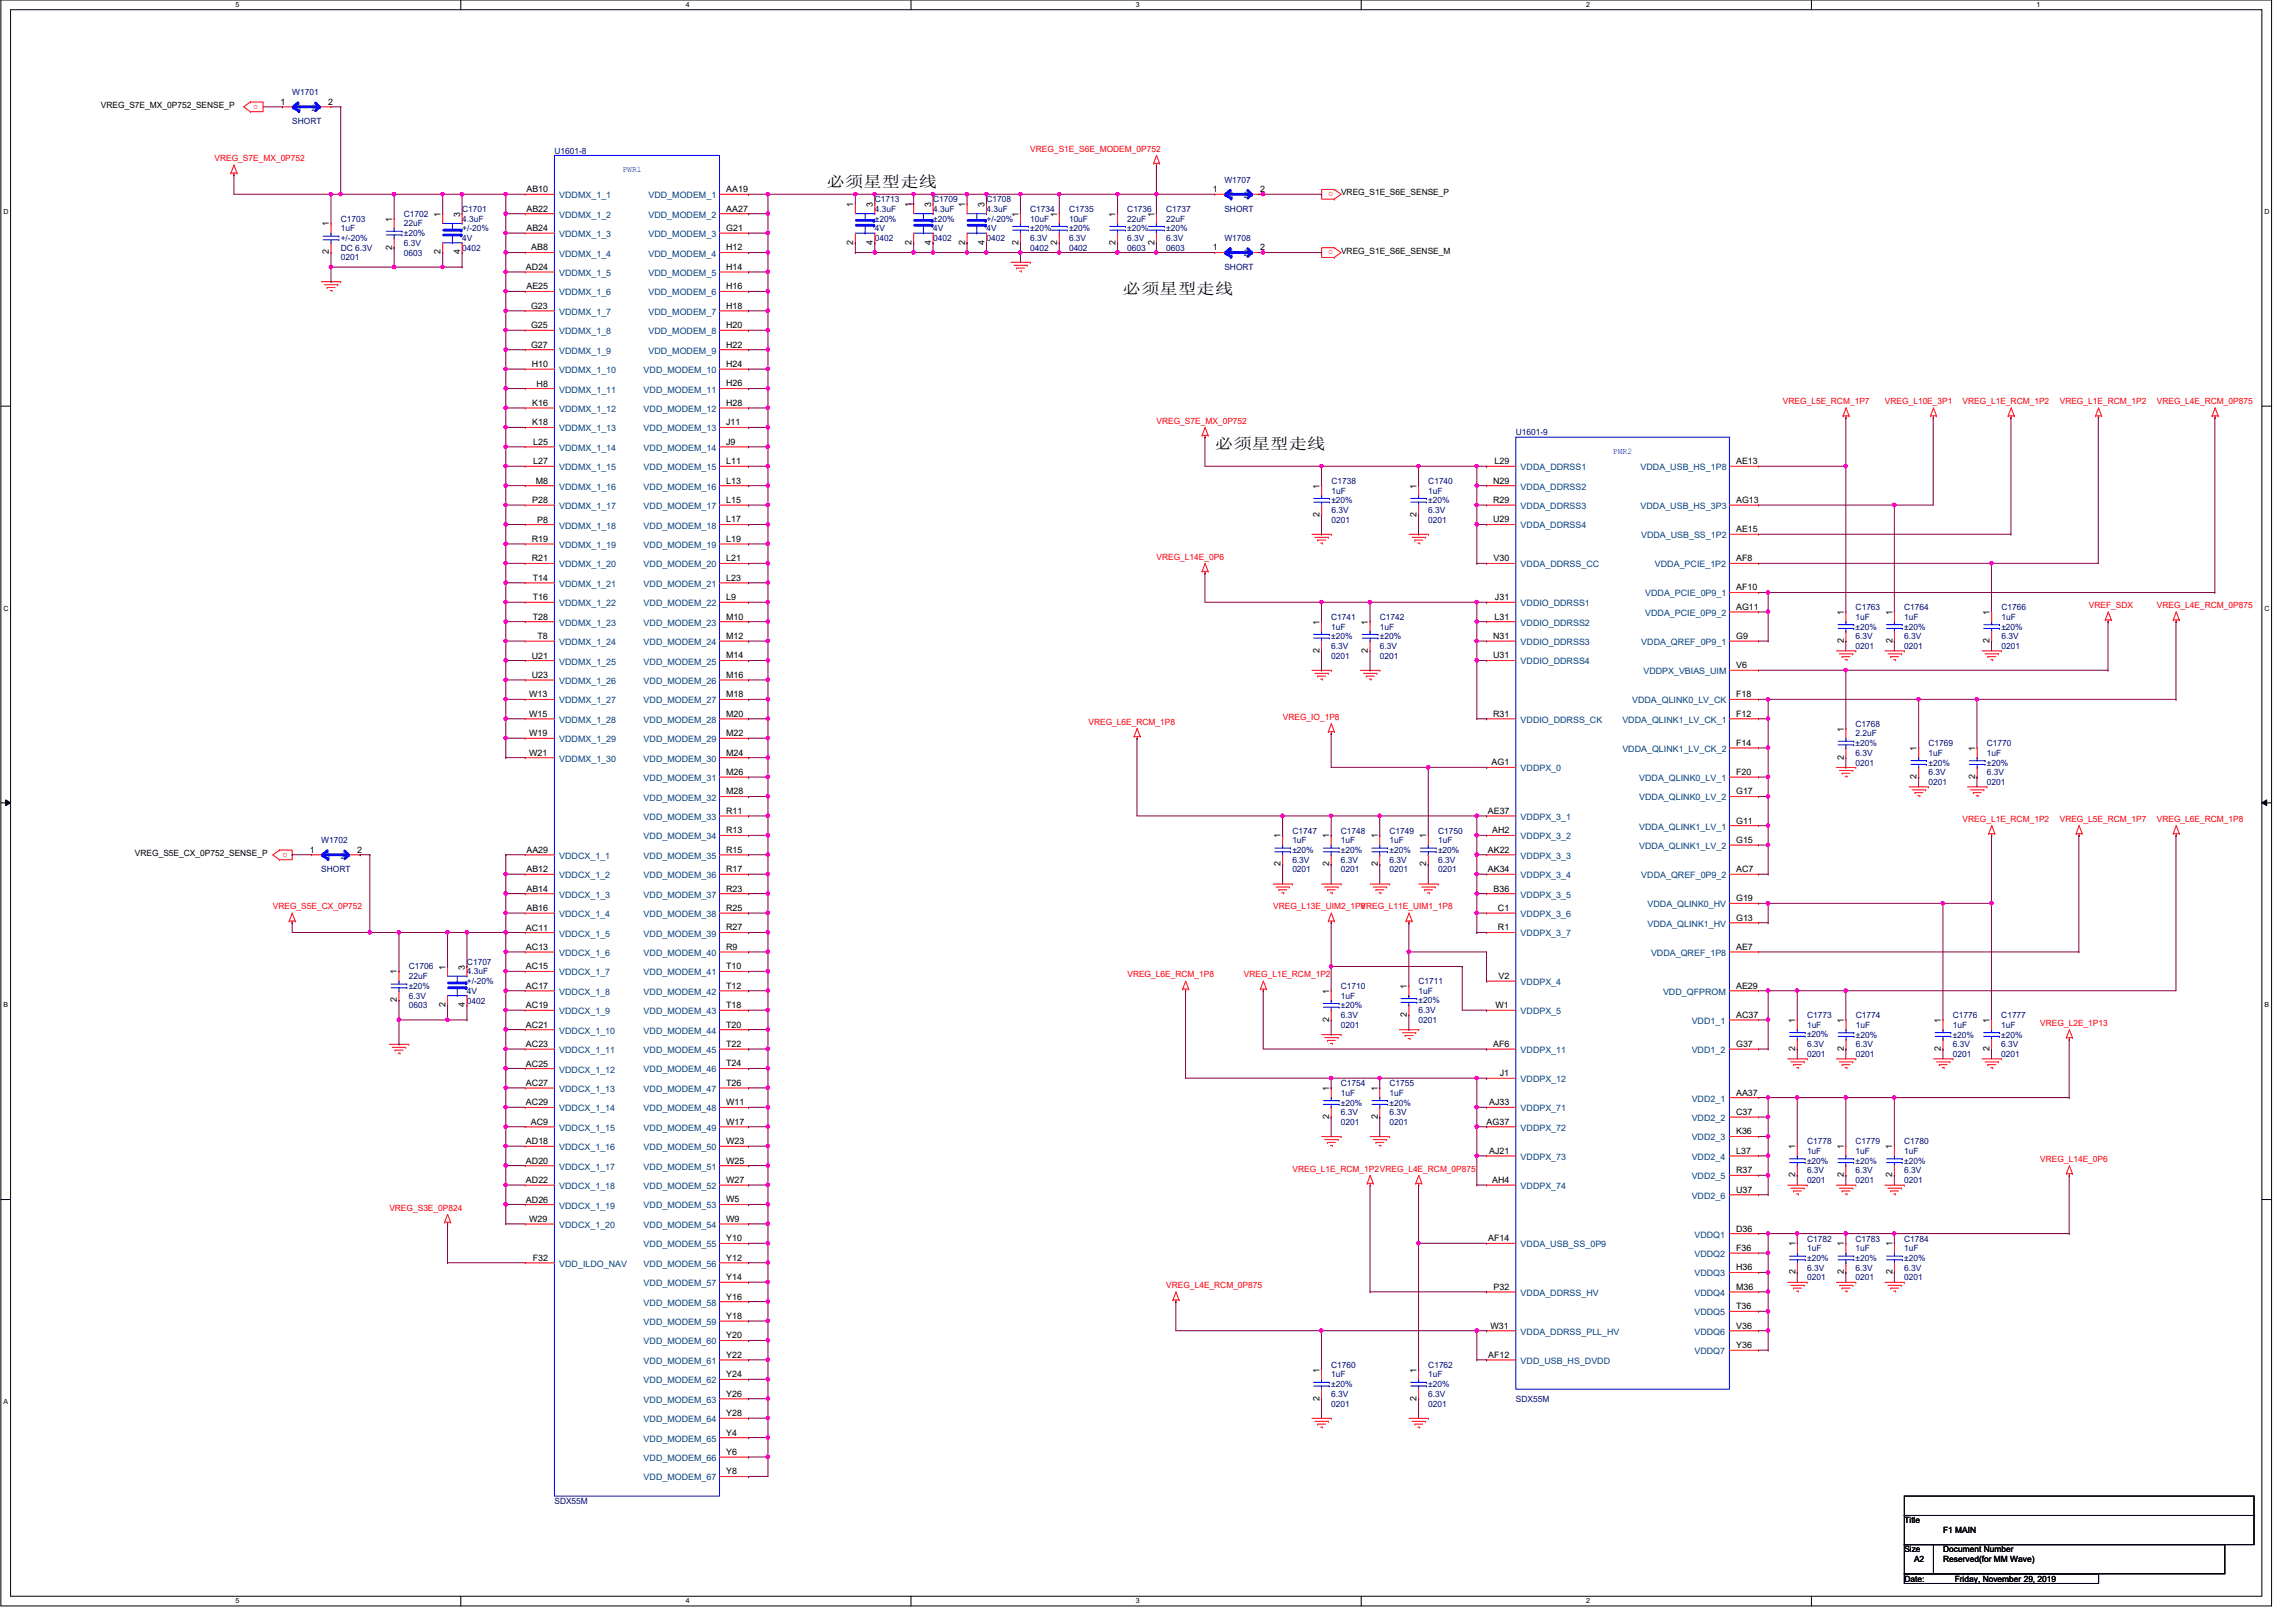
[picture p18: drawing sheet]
<svg xmlns="http://www.w3.org/2000/svg" width="420mm" height="297mm" viewBox="0 0 420 297" stroke-linecap="round" stroke-linejoin="round" font-family="sans-serif">
<defs><g id="words">
<g font-size="2.8">
<text x="151.3" y="34.2">必必必必表表</text>
<text x="205.5" y="53.8">必必必必表表</text>
<text x="222.4" y="82.3">必必必必表表</text>
</g>
<g font-size="1.6" fill="#000080">
<text x="53.5" y="17.4">W1701</text>
<text x="53.5" y="22.8">SHORT</text>
<text x="101.5" y="28.1">U1601-8</text>
<text x="224.2" y="33.4">W1707</text>
<text x="62.4" y="40.6">C1703</text>
<text x="73.9" y="39.7">C1702</text>
<text x="73.9" y="41.4">22uF</text>
<text x="84.6" y="38.8">C1701</text>
<text x="84.6" y="40.6">4.3uF</text>
<text x="160.2" y="37">C1713</text>
<text x="160.2" y="38.8">4.3uF</text>
<text x="160.2" y="40.5">±20%</text>
<text x="170.8" y="37">C1709</text>
<text x="170.8" y="38.8">4.3uF</text>
<text x="170.8" y="40.6">±20%</text>
<text x="180.6" y="37">C1708</text>
<text x="180.6" y="38.8">4.3uF</text>
<text x="180.6" y="40.6">+/-20%</text>
<text x="188.6" y="38.8">C1734</text>
<text x="188.6" y="40.5">10uF</text>
<text x="195.7" y="38.8">C1735</text>
<text x="195.7" y="40.5">10uF</text>
<text x="206.4" y="38.8">C1736</text>
<text x="206.4" y="40.5">22uF</text>
<text x="213.5" y="38.8">C1737</text>
<text x="213.5" y="40.6">22uF</text>
<text x="224.2" y="38.8">SHORT</text>
<text x="62.4" y="42.3">1uF</text>
<text x="62.4" y="47.7">0201</text>
<text x="62.4" y="45.9">DC 6.3V</text>
<text x="62.4" y="44.1">+/-20%</text>
<text x="73.9" y="46.8">0603</text>
<text x="73.9" y="45">6.3V</text>
<text x="73.9" y="43.2">±20%</text>
<text x="84.6" y="45.9">0402</text>
<text x="84.6" y="44.1">4V</text>
<text x="84.6" y="42.3">+/-20%</text>
<text x="160.2" y="44.1">0402</text>
<text x="160.2" y="42.3">4V</text>
<text x="170.8" y="44.1">0402</text>
<text x="170.8" y="42.3">4V</text>
<text x="180.6" y="44.1">0402</text>
<text x="180.6" y="42.3">4V</text>
<text x="188.6" y="45.9">0402</text>
<text x="188.6" y="44.1">6.3V</text>
<text x="188.6" y="42.3">±20%</text>
<text x="195.7" y="45.9">0402</text>
<text x="195.7" y="44.1">6.3V</text>
<text x="195.7" y="42.3">±20%</text>
<text x="206.4" y="45.9">0603</text>
<text x="206.4" y="44.1">6.3V</text>
<text x="206.4" y="42.3">±20%</text>
<text x="213.5" y="45.9">0603</text>
<text x="213.5" y="44.1">6.3V</text>
<text x="213.5" y="42.3">±20%</text>
<text x="224.2" y="44.1">W1708</text>
<text x="224.2" y="49.4">SHORT</text>
<text x="277.5" y="79.7">U1601-9</text>
<text x="243.7" y="88.6">C1738</text>
<text x="261.5" y="88.5">C1740</text>
<text x="243.7" y="90.3">1uF</text>
<text x="243.7" y="95.7">0201</text>
<text x="243.7" y="93.9">6.3V</text>
<text x="243.7" y="92.1">±20%</text>
<text x="261.5" y="90.3">1uF</text>
<text x="261.5" y="95.7">0201</text>
<text x="261.5" y="93.9">6.3V</text>
<text x="261.5" y="92.1">±20%</text>
<text x="243.7" y="113.4">C1741</text>
<text x="252.6" y="113.4">C1742</text>
<text x="339.7" y="111.7">C1763</text>
<text x="339.7" y="113.4">1uF</text>
<text x="348.6" y="111.7">C1764</text>
<text x="348.6" y="113.4">1uF</text>
<text x="366.4" y="111.7">C1766</text>
<text x="366.4" y="113.4">1uF</text>
<text x="243.7" y="115.2">1uF</text>
<text x="243.7" y="118.8">6.3V</text>
<text x="243.7" y="117">±20%</text>
<text x="252.6" y="115.2">1uF</text>
<text x="252.6" y="118.8">6.3V</text>
<text x="252.6" y="117">±20%</text>
<text x="339.7" y="118.8">0201</text>
<text x="339.7" y="117">6.3V</text>
<text x="339.7" y="115.2">±20%</text>
<text x="348.6" y="118.8">0201</text>
<text x="348.6" y="117">6.3V</text>
<text x="348.6" y="115.2">±20%</text>
<text x="366.4" y="118.8">0201</text>
<text x="366.4" y="117">6.3V</text>
<text x="366.4" y="115.2">±20%</text>
<text x="243.7" y="120.5">0201</text>
<text x="252.6" y="120.6">0201</text>
<text x="339.7" y="133">C1768</text>
<text x="339.7" y="134.8">2.2uF</text>
<text x="339.7" y="136.6">±20%</text>
<text x="353" y="136.6">C1769</text>
<text x="363.8" y="136.6">C1770</text>
<text x="339.7" y="140.1">0201</text>
<text x="339.7" y="138.3">6.3V</text>
<text x="353" y="138.3">1uF</text>
<text x="353" y="143.7">0201</text>
<text x="353" y="141.9">6.3V</text>
<text x="353" y="140.1">±20%</text>
<text x="363.8" y="138.3">1uF</text>
<text x="363.8" y="143.7">0201</text>
<text x="363.8" y="141.9">6.3V</text>
<text x="363.8" y="140.1">±20%</text>
<text x="58.8" y="154.3">W1702</text>
<text x="236.6" y="152.5">C1747</text>
<text x="236.6" y="154.3">1uF</text>
<text x="245.5" y="152.5">C1748</text>
<text x="245.5" y="154.3">1uF</text>
<text x="254.4" y="152.5">C1749</text>
<text x="254.4" y="154.3">1uF</text>
<text x="263.3" y="152.5">C1750</text>
<text x="263.3" y="154.3">1uF</text>
<text x="58.8" y="159.7">SHORT</text>
<text x="236.6" y="159.7">0201</text>
<text x="236.6" y="157.9">6.3V</text>
<text x="236.6" y="156.1">±20%</text>
<text x="245.5" y="159.7">0201</text>
<text x="245.5" y="157.9">6.3V</text>
<text x="245.5" y="156.1">±20%</text>
<text x="254.4" y="159.7">0201</text>
<text x="254.4" y="157.9">6.3V</text>
<text x="254.4" y="156.1">±20%</text>
<text x="263.3" y="159.7">0201</text>
<text x="263.3" y="157.9">6.3V</text>
<text x="263.3" y="156.1">±20%</text>
<text x="74.8" y="177.4">C1706</text>
<text x="74.8" y="179.2">22uF</text>
<text x="85.5" y="176.5">C1707</text>
<text x="85.5" y="178.3">4.3uF</text>
<text x="74.8" y="184.5">0603</text>
<text x="74.8" y="182.8">6.3V</text>
<text x="74.8" y="181">±20%</text>
<text x="85.5" y="183.7">0402</text>
<text x="85.5" y="181.9">4V</text>
<text x="85.5" y="180.1">+/-20%</text>
<text x="245.5" y="181">C1710</text>
<text x="245.5" y="182.8">1uF</text>
<text x="245.5" y="184.6">±20%</text>
<text x="259.7" y="180.1">C1711</text>
<text x="259.7" y="181.9">1uF</text>
<text x="259.7" y="185.4">6.3V</text>
<text x="259.7" y="183.7">±20%</text>
<text x="245.5" y="188.1">0201</text>
<text x="245.5" y="186.3">6.3V</text>
<text x="259.7" y="187.2">0201</text>
<text x="330.8" y="186.3">C1773</text>
<text x="330.8" y="188.1">1uF</text>
<text x="330.8" y="191.7">6.3V</text>
<text x="330.8" y="189.9">±20%</text>
<text x="339.7" y="186.3">C1774</text>
<text x="339.7" y="188.1">1uF</text>
<text x="339.7" y="191.7">6.3V</text>
<text x="339.7" y="189.9">±20%</text>
<text x="357.5" y="186.3">C1776</text>
<text x="357.5" y="188.1">1uF</text>
<text x="357.5" y="191.7">6.3V</text>
<text x="357.5" y="189.9">±20%</text>
<text x="366.4" y="186.3">C1777</text>
<text x="366.4" y="188.1">1uF</text>
<text x="366.4" y="191.7">6.3V</text>
<text x="366.4" y="189.9">±20%</text>
<text x="330.8" y="193.4">0201</text>
<text x="339.7" y="193.5">0201</text>
<text x="357.5" y="193.4">0201</text>
<text x="366.4" y="193.4">0201</text>
<text x="245.5" y="198.8">C1754</text>
<text x="245.5" y="200.6">1uF</text>
<text x="245.5" y="202.3">±20%</text>
<text x="254.4" y="198.8">C1755</text>
<text x="254.4" y="200.5">1uF</text>
<text x="254.4" y="202.3">±20%</text>
<text x="245.5" y="205.9">0201</text>
<text x="245.5" y="204.1">6.3V</text>
<text x="254.4" y="205.9">0201</text>
<text x="254.4" y="204.1">6.3V</text>
<text x="330.8" y="209.4">C1778</text>
<text x="339.7" y="209.4">C1779</text>
<text x="348.6" y="209.4">C1780</text>
<text x="330.8" y="211.2">1uF</text>
<text x="330.8" y="214.8">6.3V</text>
<text x="330.8" y="213">±20%</text>
<text x="339.7" y="211.2">1uF</text>
<text x="339.7" y="214.8">6.3V</text>
<text x="339.7" y="213">±20%</text>
<text x="348.6" y="211.2">1uF</text>
<text x="348.6" y="214.8">6.3V</text>
<text x="348.6" y="213">±20%</text>
<text x="330.8" y="216.5">0201</text>
<text x="339.7" y="216.5">0201</text>
<text x="348.6" y="216.5">0201</text>
<text x="330.8" y="227.2">C1782</text>
<text x="339.7" y="227.2">C1783</text>
<text x="348.6" y="227.2">C1784</text>
<text x="330.8" y="229">1uF</text>
<text x="330.8" y="232.6">6.3V</text>
<text x="330.8" y="230.8">±20%</text>
<text x="339.7" y="229">1uF</text>
<text x="339.7" y="232.6">6.3V</text>
<text x="339.7" y="230.8">±20%</text>
<text x="348.6" y="229">1uF</text>
<text x="348.6" y="232.6">6.3V</text>
<text x="348.6" y="230.8">±20%</text>
<text x="330.8" y="234.3">0201</text>
<text x="339.7" y="234.3">0201</text>
<text x="348.6" y="234.3">0201</text>
<text x="243.7" y="250.3">C1760</text>
<text x="261.5" y="250.3">C1762</text>
<text x="243.7" y="252.1">1uF</text>
<text x="243.7" y="257.4">0201</text>
<text x="243.7" y="255.7">6.3V</text>
<text x="243.7" y="253.9">±20%</text>
<text x="261.5" y="252.1">1uF</text>
<text x="261.5" y="257.4">0201</text>
<text x="261.5" y="255.7">6.3V</text>
<text x="261.5" y="253.9">±20%</text>
<text x="277.5" y="256.6">SDX55M</text>
<text x="101.5" y="275.2">SDX55M</text>
</g>
<g font-size="1.6">
<text x="18.5" y="19.8">VREG_S7E_MX_0P752_SENSE_P</text>
<text x="51.4" y="19.2">1</text>
<text x="60.1" y="19.2">2</text>
<text x="96.4" y="35.2">AB10</text>
<text x="133" y="35.2">AA19</text>
<text x="222" y="35.2">1</text>
<text x="230.7" y="35.2">2</text>
<text x="245.5" y="35.8">VREG_S1E_S6E_SENSE_P</text>
<text x="60.2" y="41.4" transform="rotate(-90 60.2 41.4)">1</text>
<text x="71.8" y="40.6" transform="rotate(-90 71.8 40.6)">1</text>
<text x="80.7" y="39.7" transform="rotate(-90 80.7 39.7)">1</text>
<text x="84.2" y="39.7" transform="rotate(-90 84.2 39.7)">3</text>
<text x="96.4" y="38.7">AB22</text>
<text x="133" y="38.7">AA27</text>
<text x="156.2" y="37.9" transform="rotate(-90 156.2 37.9)">1</text>
<text x="159.8" y="37.9" transform="rotate(-90 159.8 37.9)">3</text>
<text x="166.9" y="37.9" transform="rotate(-90 166.9 37.9)">1</text>
<text x="170.4" y="37.9" transform="rotate(-90 170.4 37.9)">3</text>
<text x="176.7" y="37.9" transform="rotate(-90 176.7 37.9)">1</text>
<text x="180.2" y="37.9" transform="rotate(-90 180.2 37.9)">3</text>
<text x="186.4" y="39.7" transform="rotate(-90 186.4 39.7)">1</text>
<text x="193.6" y="39.7" transform="rotate(-90 193.6 39.7)">1</text>
<text x="204.2" y="39.7" transform="rotate(-90 204.2 39.7)">1</text>
<text x="211.3" y="39.7" transform="rotate(-90 211.3 39.7)">1</text>
<text x="60.2" y="46.6" transform="rotate(-90 60.2 46.6)">2</text>
<text x="71.8" y="45.7" transform="rotate(-90 71.8 45.7)">2</text>
<text x="80.7" y="46.6" transform="rotate(-90 80.7 46.6)">2</text>
<text x="84.2" y="46.6" transform="rotate(-90 84.2 46.6)">4</text>
<text x="96.4" y="42.3">AB24</text>
<text x="97.3" y="45.8">AB8</text>
<text x="133" y="45.8">H12</text>
<text x="133" y="42.3">G21</text>
<text x="156.2" y="44.8" transform="rotate(-90 156.2 44.8)">2</text>
<text x="159.8" y="44.8" transform="rotate(-90 159.8 44.8)">4</text>
<text x="166.9" y="44.8" transform="rotate(-90 166.9 44.8)">2</text>
<text x="170.4" y="44.8" transform="rotate(-90 170.4 44.8)">4</text>
<text x="176.7" y="44.8" transform="rotate(-90 176.7 44.8)">2</text>
<text x="180.2" y="44.8" transform="rotate(-90 180.2 44.8)">4</text>
<text x="186.4" y="44.8" transform="rotate(-90 186.4 44.8)">2</text>
<text x="193.6" y="44.8" transform="rotate(-90 193.6 44.8)">2</text>
<text x="204.2" y="44.8" transform="rotate(-90 204.2 44.8)">2</text>
<text x="211.3" y="44.8" transform="rotate(-90 211.3 44.8)">2</text>
<text x="222" y="45.8">1</text>
<text x="230.7" y="45.8">2</text>
<text x="245.5" y="46.4">VREG_S1E_S6E_SENSE_M</text>
<text x="96.3" y="49.4">AD24</text>
<text x="96.4" y="53">AE25</text>
<text x="133" y="53">H16</text>
<text x="133" y="49.4">H14</text>
<text x="97.2" y="56.5">G23</text>
<text x="133" y="56.5">H18</text>
<text x="97.2" y="63.6">G27</text>
<text x="97.2" y="60.1">G25</text>
<text x="133" y="63.6">H22</text>
<text x="133" y="60.1">H20</text>
<text x="97.4" y="67.2">H10</text>
<text x="98.2" y="70.7">H8</text>
<text x="133" y="70.7">H26</text>
<text x="133" y="67.2">H24</text>
<text x="97.4" y="77.8">K18</text>
<text x="97.4" y="74.3">K16</text>
<text x="133" y="77.8">J11</text>
<text x="133" y="74.3">H28</text>
<text x="97.6" y="81.4">L25</text>
<text x="133" y="81.4">J9</text>
<text x="97.6" y="85">L27</text>
<text x="98.1" y="88.5">M8</text>
<text x="133" y="88.5">L13</text>
<text x="133" y="85">L11</text>
<text x="241.6" y="89.4" transform="rotate(-90 241.6 89.4)">1</text>
<text x="259.3" y="89.4" transform="rotate(-90 259.3 89.4)">1</text>
<text x="273.4" y="88.5">N29</text>
<text x="273.6" y="85">L29</text>
<text x="317.8" y="85">AE13</text>
<text x="97.4" y="92.1">P28</text>
<text x="98.3" y="95.6">P8</text>
<text x="133" y="95.6">L17</text>
<text x="133" y="92.1">L15</text>
<text x="241.6" y="94.6" transform="rotate(-90 241.6 94.6)">2</text>
<text x="259.3" y="94.6" transform="rotate(-90 259.3 94.6)">2</text>
<text x="273.4" y="95.6">U29</text>
<text x="273.4" y="92.1">R29</text>
<text x="317.8" y="92.1">AG13</text>
<text x="97.4" y="99.2">R19</text>
<text x="133" y="99.2">L19</text>
<text x="317.8" y="97.4">AE15</text>
<text x="97.4" y="102.7">R21</text>
<text x="97.5" y="106.3">T14</text>
<text x="133" y="106.3">L23</text>
<text x="133" y="102.7">L21</text>
<text x="273.4" y="102.7">V30</text>
<text x="317.8" y="102.7">AF8</text>
<text x="97.5" y="113.4">T28</text>
<text x="97.5" y="109.9">T16</text>
<text x="133" y="113.4">M10</text>
<text x="133" y="109.8">L9</text>
<text x="273.6" y="113.4">L31</text>
<text x="273.7" y="109.8">J31</text>
<text x="317.8" y="111.6">AG11</text>
<text x="317.8" y="108.1">AF10</text>
<text x="337.6" y="112.6" transform="rotate(-90 337.6 112.6)">1</text>
<text x="346.4" y="112.5" transform="rotate(-90 346.4 112.5)">1</text>
<text x="364.2" y="112.6" transform="rotate(-90 364.2 112.6)">1</text>
<text x="98.4" y="117">T8</text>
<text x="133" y="117">M12</text>
<text x="241.6" y="119.4" transform="rotate(-90 241.6 119.4)">2</text>
<text x="241.6" y="114.3" transform="rotate(-90 241.6 114.3)">1</text>
<text x="250.4" y="119.5" transform="rotate(-90 250.4 119.5)">2</text>
<text x="250.4" y="114.3" transform="rotate(-90 250.4 114.3)">1</text>
<text x="273.4" y="117">N31</text>
<text x="317.8" y="117">G9</text>
<text x="337.6" y="117.7" transform="rotate(-90 337.6 117.7)">2</text>
<text x="346.4" y="117.7" transform="rotate(-90 346.4 117.7)">2</text>
<text x="364.2" y="117.7" transform="rotate(-90 364.2 117.7)">2</text>
<text x="97.4" y="124.1">U23</text>
<text x="97.4" y="120.5">U21</text>
<text x="133" y="124.1">M16</text>
<text x="133" y="120.5">M14</text>
<text x="273.4" y="120.5">U31</text>
<text x="317.8" y="122.3">V6</text>
<text x="96.9" y="131.2">W15</text>
<text x="96.9" y="127.6">W13</text>
<text x="133" y="131.2">M20</text>
<text x="133" y="127.6">M18</text>
<text x="273.4" y="131.2">R31</text>
<text x="317.8" y="127.6">F18</text>
<text x="317.8" y="131.2">F12</text>
<text x="96.9" y="134.7">W19</text>
<text x="133" y="134.7">M22</text>
<text x="317.8" y="136.5">F14</text>
<text x="337.6" y="133.9" transform="rotate(-90 337.6 133.9)">1</text>
<text x="350.9" y="137.4" transform="rotate(-90 350.9 137.4)">1</text>
<text x="361.6" y="137.5" transform="rotate(-90 361.6 137.5)">1</text>
<text x="96.9" y="138.3">W21</text>
<text x="133" y="141.9">M26</text>
<text x="133" y="138.3">M24</text>
<text x="273.1" y="140.1">AG1</text>
<text x="317.8" y="141.8">F20</text>
<text x="337.6" y="139" transform="rotate(-90 337.6 139)">2</text>
<text x="350.9" y="142.6" transform="rotate(-90 350.9 142.6)">2</text>
<text x="361.6" y="142.6" transform="rotate(-90 361.6 142.6)">2</text>
<text x="132.9" y="149">R11</text>
<text x="133" y="145.4">M28</text>
<text x="272.4" y="149">AE37</text>
<text x="317.8" y="145.4">G17</text>
<text x="132.9" y="152.5">R13</text>
<text x="234.4" y="153.4" transform="rotate(-90 234.4 153.4)">1</text>
<text x="243.3" y="153.4" transform="rotate(-90 243.3 153.4)">1</text>
<text x="252.2" y="153.4" transform="rotate(-90 252.2 153.4)">1</text>
<text x="261.1" y="153.4" transform="rotate(-90 261.1 153.4)">1</text>
<text x="273.2" y="152.5">AH2</text>
<text x="317.8" y="154.3">G15</text>
<text x="317.8" y="150.7">G11</text>
<text x="24.7" y="156.7">VREG_S5E_CX_0P752_SENSE_P</text>
<text x="56.7" y="156.1">1</text>
<text x="65.4" y="156.1">2</text>
<text x="96.4" y="159.6">AB12</text>
<text x="96.4" y="156.1">AA29</text>
<text x="132.9" y="159.6">R17</text>
<text x="132.9" y="156.1">R15</text>
<text x="234.4" y="158.6" transform="rotate(-90 234.4 158.6)">2</text>
<text x="243.3" y="158.6" transform="rotate(-90 243.3 158.6)">2</text>
<text x="252.2" y="158.6" transform="rotate(-90 252.2 158.6)">2</text>
<text x="261.1" y="158.6" transform="rotate(-90 261.1 158.6)">2</text>
<text x="272.4" y="159.6">AK34</text>
<text x="272.4" y="156.1">AK22</text>
<text x="317.8" y="159.6">AC7</text>
<text x="96.4" y="166.7">AB16</text>
<text x="96.4" y="163.2">AB14</text>
<text x="132.9" y="166.7">R25</text>
<text x="132.9" y="163.2">R23</text>
<text x="273.4" y="163.2">B36</text>
<text x="274.2" y="166.7">C1</text>
<text x="317.8" y="165">G19</text>
<text x="96.3" y="173.9">AC13</text>
<text x="96.3" y="170.3">AC11</text>
<text x="132.9" y="173.9">R9</text>
<text x="132.9" y="170.3">R27</text>
<text x="274.2" y="170.3">R1</text>
<text x="317.8" y="173.8">AE7</text>
<text x="317.8" y="168.5">G13</text>
<text x="72.7" y="178.3" transform="rotate(-90 72.7 178.3)">1</text>
<text x="81.6" y="177.4" transform="rotate(-90 81.6 177.4)">1</text>
<text x="85.1" y="177.4" transform="rotate(-90 85.1 177.4)">3</text>
<text x="96.3" y="177.4">AC15</text>
<text x="132.9" y="177.4">T10</text>
<text x="274.3" y="179.2">V2</text>
<text x="72.7" y="183.4" transform="rotate(-90 72.7 183.4)">2</text>
<text x="81.6" y="184.3" transform="rotate(-90 81.6 184.3)">2</text>
<text x="85.1" y="184.3" transform="rotate(-90 85.1 184.3)">4</text>
<text x="96.3" y="184.5">AC19</text>
<text x="96.3" y="181">AC17</text>
<text x="132.9" y="184.5">T18</text>
<text x="132.9" y="181">T12</text>
<text x="243.3" y="181.9" transform="rotate(-90 243.3 181.9)">1</text>
<text x="257.6" y="181" transform="rotate(-90 257.6 181)">1</text>
<text x="273.8" y="184.5">W1</text>
<text x="317.8" y="181">AE29</text>
<text x="96.3" y="191.6">AC23</text>
<text x="96.3" y="188.1">AC21</text>
<text x="132.9" y="191.6">T22</text>
<text x="132.9" y="188.1">T20</text>
<text x="243.3" y="187" transform="rotate(-90 243.3 187)">2</text>
<text x="257.6" y="186.1" transform="rotate(-90 257.6 186.1)">2</text>
<text x="273.4" y="191.6">AF6</text>
<text x="317.8" y="186.3">AC37</text>
<text x="317.8" y="191.6">G37</text>
<text x="328.7" y="187.2" transform="rotate(-90 328.7 187.2)">1</text>
<text x="337.6" y="187.2" transform="rotate(-90 337.6 187.2)">1</text>
<text x="355.3" y="187.2" transform="rotate(-90 355.3 187.2)">1</text>
<text x="364.2" y="187.2" transform="rotate(-90 364.2 187.2)">1</text>
<text x="96.3" y="195.2">AC25</text>
<text x="132.9" y="195.2">T24</text>
<text x="274.6" y="197">J1</text>
<text x="328.7" y="192.3" transform="rotate(-90 328.7 192.3)">2</text>
<text x="337.6" y="192.4" transform="rotate(-90 337.6 192.4)">2</text>
<text x="355.3" y="192.3" transform="rotate(-90 355.3 192.3)">2</text>
<text x="364.2" y="192.3" transform="rotate(-90 364.2 192.3)">2</text>
<text x="96.3" y="202.3">AC29</text>
<text x="96.3" y="198.7">AC27</text>
<text x="132.9" y="202.3">W11</text>
<text x="132.9" y="198.7">T26</text>
<text x="243.3" y="199.7" transform="rotate(-90 243.3 199.7)">1</text>
<text x="252.2" y="199.7" transform="rotate(-90 252.2 199.7)">1</text>
<text x="272.6" y="202.3">AJ33</text>
<text x="317.8" y="200.5">AA37</text>
<text x="96.3" y="209.4">AD18</text>
<text x="97.2" y="205.9">AC9</text>
<text x="132.9" y="209.4">W23</text>
<text x="132.9" y="205.9">W17</text>
<text x="243.3" y="204.8" transform="rotate(-90 243.3 204.8)">2</text>
<text x="252.2" y="204.8" transform="rotate(-90 252.2 204.8)">2</text>
<text x="272.2" y="205.8">AG37</text>
<text x="317.8" y="207.6">K36</text>
<text x="317.8" y="204.1">C37</text>
<text x="96.3" y="213">AD20</text>
<text x="132.9" y="213">W25</text>
<text x="272.6" y="211.2">AJ21</text>
<text x="317.8" y="214.7">R37</text>
<text x="317.8" y="211.2">L37</text>
<text x="328.7" y="215.4" transform="rotate(-90 328.7 215.4)">2</text>
<text x="328.7" y="210.3" transform="rotate(-90 328.7 210.3)">1</text>
<text x="337.5" y="215.4" transform="rotate(-90 337.5 215.4)">2</text>
<text x="337.5" y="210.3" transform="rotate(-90 337.5 210.3)">1</text>
<text x="346.4" y="215.4" transform="rotate(-90 346.4 215.4)">2</text>
<text x="346.4" y="210.3" transform="rotate(-90 346.4 210.3)">1</text>
<text x="96.3" y="220.1">AD26</text>
<text x="96.3" y="216.5">AD22</text>
<text x="132.9" y="220.1">W5</text>
<text x="132.9" y="216.5">W27</text>
<text x="273.2" y="216.5">AH4</text>
<text x="317.8" y="218.3">U37</text>
<text x="96.9" y="223.6">W29</text>
<text x="132.9" y="227.2">Y10</text>
<text x="132.9" y="223.6">W9</text>
<text x="272.5" y="227.2">AF14</text>
<text x="317.8" y="225.4">D36</text>
<text x="97.5" y="230.7">F32</text>
<text x="132.9" y="230.7">Y12</text>
<text x="317.8" y="229">F36</text>
<text x="317.8" y="232.5">H36</text>
<text x="328.7" y="233.2" transform="rotate(-90 328.7 233.2)">2</text>
<text x="328.7" y="228.1" transform="rotate(-90 328.7 228.1)">1</text>
<text x="337.6" y="233.2" transform="rotate(-90 337.6 233.2)">2</text>
<text x="337.6" y="228.1" transform="rotate(-90 337.6 228.1)">1</text>
<text x="346.4" y="233.2" transform="rotate(-90 346.4 233.2)">2</text>
<text x="346.4" y="228.1" transform="rotate(-90 346.4 228.1)">1</text>
<text x="132.9" y="237.9">Y16</text>
<text x="132.9" y="234.3">Y14</text>
<text x="273.4" y="236.1">P32</text>
<text x="317.8" y="239.6">T36</text>
<text x="317.8" y="236.1">M36</text>
<text x="132.9" y="245">Y20</text>
<text x="132.9" y="241.4">Y18</text>
<text x="272.9" y="243.2">W31</text>
<text x="317.8" y="243.2">V36</text>
<text x="132.9" y="248.5">Y22</text>
<text x="241.6" y="251.2" transform="rotate(-90 241.6 251.2)">1</text>
<text x="259.3" y="251.2" transform="rotate(-90 259.3 251.2)">1</text>
<text x="272.5" y="248.5">AF12</text>
<text x="317.8" y="246.7">Y36</text>
<text x="132.9" y="255.6">Y26</text>
<text x="132.9" y="252.1">Y24</text>
<text x="241.6" y="256.3" transform="rotate(-90 241.6 256.3)">2</text>
<text x="259.3" y="256.3" transform="rotate(-90 259.3 256.3)">2</text>
<text x="132.9" y="262.7">Y4</text>
<text x="132.9" y="259.2">Y28</text>
<text x="132.9" y="269.9">Y8</text>
<text x="132.9" y="266.3">Y6</text>
<text x="348.6" y="278.8">Title</text>
<text x="355.8" y="280.6">F1 MAIN</text>
<text x="348.6" y="284.1">Size</text>
<text x="350.4" y="285.9">A2</text>
<text x="355.8" y="284.1">Document Number</text>
<text x="355.8" y="285.9">Reserved(for MM Wave)</text>
<text x="348.6" y="289.5">Date:</text>
<text x="357.9" y="289.5">Friday, November 29, 2019</text>
</g>
<g font-size="1.6" fill="#f00">
<text x="47.3" y="19.1" transform="rotate(180 47.3 19.1)">o</text>
<text x="39.3" y="29.5">VREG_S7E_MX_0P752</text>
<text x="188.6" y="27.8">VREG_S1E_S6E_MODEM_0P752</text>
<text x="244.1" y="35.1" transform="rotate(180 244.1 35.1)">o</text>
<text x="244.1" y="45.8" transform="rotate(180 244.1 45.8)">o</text>
<text x="211.7" y="77.6">VREG_S7E_MX_0P752</text>
<text x="326.4" y="74">VREG_L5E_RCM_1P7</text>
<text x="345.1" y="74">VREG_L10E_3P1</text>
<text x="359.3" y="74">VREG_L1E_RCM_1P2</text>
<text x="377.1" y="74">VREG_L1E_RCM_1P2</text>
<text x="394.9" y="74">VREG_L4E_RCM_0P875</text>
<text x="211.7" y="102.4">VREG_L14E_0P6</text>
<text x="382.4" y="111.3">VREF_SDX</text>
<text x="394.9" y="111.3">VREG_L4E_RCM_0P875</text>
<text x="234.8" y="131.8">VREG_IO_1P8</text>
<text x="199.3" y="132.7">VREG_L6E_RCM_1P8</text>
<text x="359.3" y="150.5">VREG_L1E_RCM_1P2</text>
<text x="377.1" y="150.5">VREG_L5E_RCM_1P7</text>
<text x="394.9" y="150.5">VREG_L6E_RCM_1P8</text>
<text x="52.6" y="156" transform="rotate(180 52.6 156)">o</text>
<text x="49.9" y="166.5">VREG_S5E_CX_0P752</text>
<text x="233.1" y="166.5">VREG_L13E_UIM2_1P8</text>
<text x="249.1" y="166.5">VREG_L11E_UIM1_1P8</text>
<text x="206.4" y="178.9">VREG_L6E_RCM_1P8</text>
<text x="227.7" y="178.9">VREG_L1E_RCM_1P2</text>
<text x="373.5" y="187.8">VREG_L2E_1P13</text>
<text x="236.6" y="214.5">VREG_L1E_RCM_1P2VREG_L4E_RCM_0P875</text>
<text x="373.5" y="212.7">VREG_L14E_0P6</text>
<text x="71.3" y="221.6">VREG_S3E_0P824</text>
<text x="213.5" y="235.8">VREG_L4E_RCM_0P875</text>
</g>
<g font-size="1.6" fill="#004080">
<text x="54.4" y="20.3">1</text>
<text x="57" y="20.3">2</text>
<text x="102.4" y="39.8">VDDMX_1_2</text>
<text x="102.4" y="36.3">VDDMX_1_1</text>
<text x="118.7" y="39.8">VDD_MODEM_2</text>
<text x="118.7" y="36.3">VDD_MODEM_1</text>
<text x="225" y="36.3">1</text>
<text x="227.7" y="36.3">2</text>
<text x="102.4" y="46.9">VDDMX_1_4</text>
<text x="102.4" y="43.4">VDDMX_1_3</text>
<text x="118.7" y="46.9">VDD_MODEM_4</text>
<text x="118.7" y="43.4">VDD_MODEM_3</text>
<text x="225" y="46.9">1</text>
<text x="227.7" y="46.9">2</text>
<text x="102.4" y="50.5">VDDMX_1_5</text>
<text x="118.7" y="50.5">VDD_MODEM_5</text>
<text x="102.4" y="57.6">VDDMX_1_7</text>
<text x="102.4" y="54.1">VDDMX_1_6</text>
<text x="118.7" y="57.6">VDD_MODEM_7</text>
<text x="118.7" y="54.1">VDD_MODEM_6</text>
<text x="102.4" y="64.7">VDDMX_1_9</text>
<text x="102.4" y="61.2">VDDMX_1_8</text>
<text x="118.7" y="64.7">VDD_MODEM_9</text>
<text x="118.7" y="61.2">VDD_MODEM_8</text>
<text x="102.4" y="71.8">VDDMX_1_11</text>
<text x="102.4" y="68.3">VDDMX_1_10</text>
<text x="117.8" y="71.8">VDD_MODEM_11</text>
<text x="117.8" y="68.3">VDD_MODEM_10</text>
<text x="102.4" y="75.4">VDDMX_1_12</text>
<text x="117.8" y="75.4">VDD_MODEM_12</text>
<text x="102.4" y="82.5">VDDMX_1_14</text>
<text x="102.4" y="78.9">VDDMX_1_13</text>
<text x="117.8" y="82.5">VDD_MODEM_14</text>
<text x="117.8" y="78.9">VDD_MODEM_13</text>
<text x="102.4" y="89.6">VDDMX_1_16</text>
<text x="102.4" y="86.1">VDDMX_1_15</text>
<text x="117.8" y="89.6">VDD_MODEM_16</text>
<text x="117.8" y="86.1">VDD_MODEM_15</text>
<text x="278.4" y="89.6">VDDA_DDRSS2</text>
<text x="278.4" y="86.1">VDDA_DDRSS1</text>
<text x="300.4" y="86.1">VDDA_USB_HS_1P8</text>
<text x="102.4" y="93.2">VDDMX_1_17</text>
<text x="117.8" y="93.2">VDD_MODEM_17</text>
<text x="278.4" y="93.2">VDDA_DDRSS3</text>
<text x="300.4" y="93.2">VDDA_USB_HS_3P3</text>
<text x="102.4" y="100.3">VDDMX_1_19</text>
<text x="102.4" y="96.7">VDDMX_1_18</text>
<text x="117.8" y="100.3">VDD_MODEM_19</text>
<text x="117.8" y="96.7">VDD_MODEM_18</text>
<text x="278.4" y="96.7">VDDA_DDRSS4</text>
<text x="300.4" y="98.5">VDDA_USB_SS_1P2</text>
<text x="102.4" y="107.4">VDDMX_1_21</text>
<text x="102.4" y="103.8">VDDMX_1_20</text>
<text x="117.8" y="107.4">VDD_MODEM_21</text>
<text x="117.8" y="103.8">VDD_MODEM_20</text>
<text x="278.4" y="103.8">VDDA_DDRSS_CC</text>
<text x="303" y="103.8">VDDA_PCIE_1P2</text>
<text x="102.4" y="111">VDDMX_1_22</text>
<text x="117.8" y="110.9">VDD_MODEM_22</text>
<text x="278.4" y="110.9">VDDIO_DDRSS1</text>
<text x="301.2" y="112.7">VDDA_PCIE_0P9_2</text>
<text x="301.2" y="109.2">VDDA_PCIE_0P9_1</text>
<text x="102.4" y="118.1">VDDMX_1_24</text>
<text x="102.4" y="114.5">VDDMX_1_23</text>
<text x="117.8" y="118.1">VDD_MODEM_24</text>
<text x="117.8" y="114.5">VDD_MODEM_23</text>
<text x="278.4" y="118.1">VDDIO_DDRSS3</text>
<text x="278.4" y="114.5">VDDIO_DDRSS2</text>
<text x="300.5" y="118.1">VDDA_QREF_0P9_1</text>
<text x="102.4" y="125.2">VDDMX_1_26</text>
<text x="102.4" y="121.6">VDDMX_1_25</text>
<text x="117.8" y="125.2">VDD_MODEM_26</text>
<text x="117.8" y="121.6">VDD_MODEM_25</text>
<text x="278.4" y="121.6">VDDIO_DDRSS4</text>
<text x="300.9" y="123.4">VDDPX_VBIAS_UIM</text>
<text x="102.4" y="128.7">VDDMX_1_27</text>
<text x="117.8" y="128.7">VDD_MODEM_27</text>
<text x="298.8" y="128.7">VDDA_QLINK0_LV_CK</text>
<text x="102.4" y="135.8">VDDMX_1_29</text>
<text x="102.4" y="132.3">VDDMX_1_28</text>
<text x="117.8" y="135.8">VDD_MODEM_29</text>
<text x="117.8" y="132.3">VDD_MODEM_28</text>
<text x="278.4" y="132.3">VDDIO_DDRSS_CK</text>
<text x="297" y="137.6">VDDA_QLINK1_LV_CK_2</text>
<text x="297" y="132.3">VDDA_QLINK1_LV_CK_1</text>
<text x="102.4" y="139.4">VDDMX_1_30</text>
<text x="117.8" y="143">VDD_MODEM_31</text>
<text x="117.8" y="139.4">VDD_MODEM_30</text>
<text x="278.4" y="141.2">VDDPX_0</text>
<text x="300.1" y="142.9">VDDA_QLINK0_LV_1</text>
<text x="117.8" y="146.5">VDD_MODEM_32</text>
<text x="300.1" y="146.5">VDDA_QLINK0_LV_2</text>
<text x="117.8" y="153.6">VDD_MODEM_34</text>
<text x="117.8" y="150.1">VDD_MODEM_33</text>
<text x="278.4" y="153.6">VDDPX_3_2</text>
<text x="278.4" y="150.1">VDDPX_3_1</text>
<text x="300.1" y="155.4">VDDA_QLINK1_LV_2</text>
<text x="300.1" y="151.8">VDDA_QLINK1_LV_1</text>
<text x="59.7" y="157.2">1</text>
<text x="62.4" y="157.2">2</text>
<text x="102.4" y="160.7">VDDCX_1_2</text>
<text x="102.4" y="157.2">VDDCX_1_1</text>
<text x="117.8" y="160.7">VDD_MODEM_36</text>
<text x="117.8" y="157.2">VDD_MODEM_35</text>
<text x="278.4" y="160.7">VDDPX_3_4</text>
<text x="278.4" y="157.2">VDDPX_3_3</text>
<text x="300.5" y="160.7">VDDA_QREF_0P9_2</text>
<text x="102.4" y="167.8">VDDCX_1_4</text>
<text x="102.4" y="164.3">VDDCX_1_3</text>
<text x="117.8" y="167.8">VDD_MODEM_38</text>
<text x="117.8" y="164.3">VDD_MODEM_37</text>
<text x="278.4" y="167.8">VDDPX_3_6</text>
<text x="278.4" y="164.3">VDDPX_3_5</text>
<text x="301.6" y="166.1">VDDA_QLINK0_HV</text>
<text x="102.4" y="171.4">VDDCX_1_5</text>
<text x="117.8" y="171.4">VDD_MODEM_39</text>
<text x="278.4" y="171.4">VDDPX_3_7</text>
<text x="301.6" y="169.6">VDDA_QLINK1_HV</text>
<text x="102.4" y="178.5">VDDCX_1_7</text>
<text x="102.4" y="175">VDDCX_1_6</text>
<text x="117.8" y="178.5">VDD_MODEM_41</text>
<text x="117.8" y="175">VDD_MODEM_40</text>
<text x="302.3" y="174.9">VDDA_QREF_1P8</text>
<text x="102.4" y="185.6">VDDCX_1_9</text>
<text x="102.4" y="182.1">VDDCX_1_8</text>
<text x="117.8" y="185.6">VDD_MODEM_43</text>
<text x="117.8" y="182.1">VDD_MODEM_42</text>
<text x="278.4" y="185.6">VDDPX_5</text>
<text x="278.4" y="180.3">VDDPX_4</text>
<text x="304.5" y="182.1">VDD_QFPROM</text>
<text x="102.4" y="189.2">VDDCX_1_10</text>
<text x="117.8" y="189.2">VDD_MODEM_44</text>
<text x="309.7" y="187.4">VDD1_1</text>
<text x="102.4" y="196.3">VDDCX_1_12</text>
<text x="102.4" y="192.7">VDDCX_1_11</text>
<text x="117.8" y="196.3">VDD_MODEM_46</text>
<text x="117.8" y="192.7">VDD_MODEM_45</text>
<text x="278.4" y="192.7">VDDPX_11</text>
<text x="309.7" y="192.7">VDD1_2</text>
<text x="102.4" y="203.4">VDDCX_1_14</text>
<text x="102.4" y="199.8">VDDCX_1_13</text>
<text x="117.8" y="203.4">VDD_MODEM_48</text>
<text x="117.8" y="199.8">VDD_MODEM_47</text>
<text x="278.4" y="203.4">VDDPX_71</text>
<text x="278.4" y="198.1">VDDPX_12</text>
<text x="309.7" y="201.6">VDD2_1</text>
<text x="102.4" y="207">VDDCX_1_15</text>
<text x="117.8" y="207">VDD_MODEM_49</text>
<text x="278.4" y="207">VDDPX_72</text>
<text x="309.7" y="208.7">VDD2_3</text>
<text x="309.7" y="205.2">VDD2_2</text>
<text x="102.4" y="214.1">VDDCX_1_17</text>
<text x="102.4" y="210.5">VDDCX_1_16</text>
<text x="117.8" y="214.1">VDD_MODEM_51</text>
<text x="117.8" y="210.5">VDD_MODEM_50</text>
<text x="278.4" y="212.3">VDDPX_73</text>
<text x="309.7" y="215.8">VDD2_5</text>
<text x="309.7" y="212.3">VDD2_4</text>
<text x="102.4" y="221.2">VDDCX_1_19</text>
<text x="102.4" y="217.6">VDDCX_1_18</text>
<text x="117.8" y="221.2">VDD_MODEM_53</text>
<text x="117.8" y="217.6">VDD_MODEM_52</text>
<text x="278.4" y="217.6">VDDPX_74</text>
<text x="309.7" y="219.4">VDD2_6</text>
<text x="102.4" y="224.7">VDDCX_1_20</text>
<text x="117.8" y="224.7">VDD_MODEM_54</text>
<text x="310.2" y="226.5">VDDQ1</text>
<text x="102.4" y="231.8">VDD_ILDO_NAV</text>
<text x="117.8" y="231.8">VDD_MODEM_56</text>
<text x="117.8" y="228.3">VDD_MODEM_55</text>
<text x="278.4" y="228.3">VDDA_USB_SS_0P9</text>
<text x="310.2" y="230.1">VDDQ2</text>
<text x="310.2" y="233.6">VDDQ3</text>
<text x="117.8" y="239">VDD_MODEM_58</text>
<text x="117.8" y="235.4">VDD_MODEM_57</text>
<text x="278.4" y="237.2">VDDA_DDRSS_HV</text>
<text x="310.2" y="237.2">VDDQ4</text>
<text x="117.8" y="242.5">VDD_MODEM_59</text>
<text x="278.4" y="244.3">VDDA_DDRSS_PLL_HV</text>
<text x="310.2" y="240.7">VDDQ5</text>
<text x="310.2" y="244.3">VDDQ6</text>
<text x="117.8" y="249.6">VDD_MODEM_61</text>
<text x="117.8" y="246.1">VDD_MODEM_60</text>
<text x="278.4" y="249.6">VDD_USB_HS_DVDD</text>
<text x="310.2" y="247.8">VDDQ7</text>
<text x="117.8" y="256.7">VDD_MODEM_63</text>
<text x="117.8" y="253.2">VDD_MODEM_62</text>
<text x="117.8" y="263.8">VDD_MODEM_65</text>
<text x="117.8" y="260.3">VDD_MODEM_64</text>
<text x="117.8" y="267.4">VDD_MODEM_66</text>
<text x="117.8" y="271">VDD_MODEM_67</text>
</g>
<g font-size="1.6" fill="#00f">
<text x="113.9" y="31.5">PWR1</text>
<text x="295.3" y="83">PWR2</text>
</g>
<g font-size="1.3">
<text x="43.1" y="1.3">5</text>
<text x="125.5" y="1.3">4</text>
<text x="208" y="1.3">3</text>
<text x="290.4" y="1.3">2</text>
<text x="372.8" y="1.3">1</text>
<text x=".6" y="39.2">D</text>
<text x="414.6" y="39.2">D</text>
<text x=".6" y="111.8">C</text>
<text x="414.6" y="111.8">C</text>
<text x=".6" y="184.4">B</text>
<text x="414.6" y="184.4">B</text>
<text x=".6" y="257">A</text>
<text x="43.1" y="293.5">5</text>
<text x="125.5" y="293.5">4</text>
<text x="208" y="293.5">3</text>
<text x="290.4" y="293.5">2</text>
</g>
</g></defs>
<path d="M.2 0h415.7v293.9h-415.7zM1.9 1.8h412.2v290.3h-412.2z" fill="none" stroke="#000" stroke-width=".18"/>
<g fill="#fff">
<path d="M43.1 .2h.7v1.4h-.7z"/>
<path d="M43.1 292.3h.7v1.4h-.7z"/>
</g>
<path d="M84.4 0v1.8M84.4 292.1v1.8" fill="none" stroke="#000" stroke-width=".18"/>
<g fill="#fff">
<path d="M125.5 .2h.7v1.4h-.7z"/>
<path d="M125.5 292.3h.7v1.4h-.7z"/>
</g>
<path d="M166.8 0v1.8M166.8 292.1v1.8" fill="none" stroke="#000" stroke-width=".18"/>
<g fill="#fff">
<path d="M208 .2h.6v1.4h-.6z"/>
<path d="M208 292.3h.6v1.4h-.6z"/>
</g>
<path d="M249.2 0v1.8M249.2 292.1v1.8" fill="none" stroke="#000" stroke-width=".18"/>
<g fill="#fff">
<path d="M290.4 .2h.7v1.4h-.7z"/>
<path d="M290.4 292.3h.7v1.4h-.7z"/>
</g>
<path d="M331.6 0v1.8M331.6 292.1v1.8" fill="none" stroke="#000" stroke-width=".18"/>
<g fill="#fff">
<path d="M372.8 .2h.7v1.4h-.7z"/>
<path d="M.6 38.1h.9v1.4h-.9z"/>
<path d="M414.6 38.1h.8v1.4h-.8z"/>
<path d="M.6 110.6h.9v1.4h-.9z"/>
<path d="M414.6 110.6h.8v1.4h-.8z"/>
</g>
<path d="M.2 74.3h1.7M414.1 74.3h1.8" fill="none" stroke="#000" stroke-width=".18"/>
<g fill="#fff">
<path d="M.6 183.2h.8v1.4h-.8z"/>
<path d="M414.6 183.2h.8v1.4h-.8z"/>
</g>
<path d="M.2 146.9h1.7M1 146.4l.9 .5-.9 .5zM414.1 146.9l.9-.5v1zM414.1 146.9h1.8" fill="none" stroke="#000" stroke-width=".18"/>
<path d="M1 146.4l.9 .5-.9 .5zM414.1 146.9l.9-.5v1z" fill="#000"/>
<path d="M.6 255.8h.8v1.4h-.8z" fill="#fff"/>
<path d="M.2 219.5h1.7M414.1 219.5h1.8M348.6 273.8h64v3.6h-64zM348.6 277.4h64v5.3h-64zM348.6 282.7h5.4v5.3h-5.4zM348.6 288h35.6v1.8h-35.6zM354 282.7h53.3v5.3h-53.3z" fill="none" stroke="#000" stroke-width=".18"/>
<g fill="none" stroke="#f00" stroke-width=".18">
<path d="M45.8 18.7h.1M45.8 18.7h2.4v1.7h-2.4M45.8 18.7l-1.2 .9 1.2 .8M42.3 31.7h.1M42.3 31.7h1.1M42.8 32h.1M42.8 30.2h.1M42.8 31.7v.3M42.8 30.2l.6 1.5M42.8 30.2l-.5 1.5M43.4 31.7h.1M45.8 20.4h.1"/>
<path d="M96.2 39.1h.1M96.2 39.1h5.3M96.2 35.6h.1M96.2 35.6h5.3M131.7 39.1h5.4M131.7 35.6h5.4M137.1 39.1h.1M137.1 35.6h.1M211.2 29.9h.1M211.2 29.9h1.1M211.7 30.2h.1M211.7 28.4h.1"/>
<path d="M211.7 29.9v.3M211.7 28.4l.6 1.5M211.7 28.4l-.5 1.5M212.3 29.9h.1M244.3 36.4h.1M244.3 34.7h.1M244.3 34.7h-2.3v1.7h2.3M244.3 34.7l1.2 .9-1.2 .8M58.8 51.6h3.6M59.4 52.1h2.4M59.9 52.6h.1M59.9 52.6h1.4"/>
<path d="M60.4 53.2h.4M60.8 53.2h.1M61.8 52.1h.1M62.4 51.6h.1M96.2 56.9h.1M96.2 56.9h5.3M96.2 53.3h.1M96.2 53.3h5.3M96.2 49.8h.1M96.2 49.8h5.3M96.2 46.2h.1M96.2 46.2h5.3"/>
<path d="M96.2 42.7h.1M96.2 42.7h5.3M131.7 56.9h5.4M131.7 53.3h5.4M131.7 49.8h5.4M131.7 46.2h5.4M131.7 42.7h5.4M137.1 56.9h.1M137.1 53.3h.1M137.1 49.8h.1M137.1 46.2h.1M137.1 42.7h.1"/>
<path d="M185.1 48h3.5M185.6 48.6h2.5M186.1 49.1h.1M186.1 49.1h1.5M186.7 49.6h.3M187 49.6h.1M188.1 48.6h.1M188.6 48h.1M244.3 47.1h.1M244.3 45.3h.1M244.3 45.3h-2.3v1.8h2.3M244.3 45.3l1.2 .9-1.2 .9"/>
<path d="M96.2 78.2h.1M96.2 78.2h5.3M96.2 74.7h.1M96.2 74.7h5.3M96.2 71.1h.1M96.2 71.1h5.3M96.2 67.6h.1M96.2 67.6h5.3M96.2 64h.1M96.2 64h5.3M96.2 60.5h.1M96.2 60.5h5.3"/>
<path d="M131.7 78.2h5.4M131.7 74.7h5.4M131.7 71.1h5.4M131.7 67.6h5.4M131.7 64h5.4M131.7 60.4h5.4M137.1 78.2h.1M137.1 74.7h.1M137.1 71.1h.1M137.1 67.6h.1M137.1 64h.1M137.1 60.4h.1"/>
<path d="M220.1 79.7h.1M220.1 79.7h1.1M220.6 78.2h.1M220.6 79.7v.3M220.6 78.2l.6 1.5M220.6 78.2l-.5 1.5M221.2 79.7h.1M337.4 76.1h.1M337.4 76.1h1.1M338 76.5h.1M338 74.7h.1M338 76.1v.4"/>
<path d="M338 74.7l.5 1.4M338 74.7l-.6 1.4M338.5 76.1h.1M353.4 76.1h.1M353.4 76.1h1.1M354 76.5h.1M354 74.7h.1M354 76.1v.4M354 74.7l.5 1.4M354 74.7l-.6 1.4M354.5 76.1h.1M367.6 76.1h.1"/>
<path d="M367.6 76.1h1.1M368.2 76.5h.1M368.2 74.7h.1M368.2 76.1v.4M368.2 74.7l.5 1.4M368.2 74.7l-.6 1.4M368.7 76.1h.1M383.7 76.1h.1M383.7 76.1h1.1M384.2 76.5h.1M384.2 74.7h.1M384.2 76.1v.4"/>
<path d="M384.2 74.7l.6 1.4M384.2 74.7l-.5 1.4M384.8 76.1h.1M405 76.1h.1M405 76.1h1.1M405.5 76.5h.1M405.5 74.7h.1M405.5 76.1v.4M405.5 74.7l.6 1.4M405.5 74.7l-.5 1.4M406.1 76.1h.1M96.2 99.6h.1"/>
<path d="M96.2 99.6h5.3M96.2 96h.1M96.2 96h5.3M96.2 92.5h.1M96.2 92.5h5.3M96.2 88.9h.1M96.2 88.9h5.3M96.2 85.3h.1M96.2 85.3h5.3M96.2 81.8h.1M96.2 81.8h5.3M131.7 99.6h5.4"/>
<path d="M131.7 96h5.4M131.7 92.5h5.4M131.7 88.9h5.4M131.7 85.3h5.4M131.7 81.8h5.4M137.1 99.6h.1M137.1 96h.1M137.1 92.5h.1M137.1 88.9h.1M137.1 85.3h.1M137.1 81.8h.1M220.6 80h.1"/>
<path d="M240.2 97.8h3.5M240.7 98.3h2.5M241.2 98.8h.1M241.2 98.8h1.5M241.8 99.4h.3M242 94.2h.1M242 92.5v1.7M242 88.9h.1M242 88.9v1.8M242.1 99.4h.1M243.2 98.3h.1M243.7 97.8h.1"/>
<path d="M258 97.8h3.5M258.5 98.3h2.5M259 98.8h.1M259 98.8h1.5M259.6 99.4h.3M259.9 99.4h.1M261 98.3h.1M261.5 97.8h.1M272.2 96h.1M272.2 96h5.3M272.2 92.4h.1M272.2 92.4h5.3"/>
<path d="M272.2 88.9h.1M272.2 88.9h5.3M272.2 85.3h.1M272.2 85.3h5.3M316.6 85.3h5.3M316.6 92.4h5.3M316.6 97.8h5.3M321.9 85.3h.1M321.9 92.4h.1M321.9 97.8h.1M96.2 117.3h.1M96.2 117.3h5.3"/>
<path d="M96.2 113.8h.1M96.2 113.8h5.3M96.2 110.2h.1M96.2 110.2h5.3M96.2 106.7h.1M96.2 106.7h5.3M96.2 103.1h.1M96.2 103.1h5.3M131.7 117.3h5.4M131.7 113.8h5.4M131.7 110.2h5.4M131.7 106.7h5.4"/>
<path d="M131.7 103.1h5.4M137.1 117.3h.1M137.1 113.8h.1M137.1 110.2h.1M137.1 106.7h.1M137.1 103.1h.1M220.1 104.6h.1M220.1 104.6h1.1M220.6 104.9h.1M220.6 103.1h.1M220.6 104.6v.3M220.6 103.1l.6 1.5"/>
<path d="M220.6 103.1l-.5 1.5M221.2 104.6h.1M272.2 117.3h.1M272.2 117.3h5.3M272.2 113.8h.1M272.2 113.8h5.3M272.2 110.2h.1M272.2 110.2h5.3M272.2 103.1h.1M272.2 103.1h5.3M316.6 103.1h5.3M316.6 112h5.3"/>
<path d="M316.6 117.3h5.3M316.6 108.4h5.3M321.9 103.1h.1M321.9 112h.1M321.9 117.3h.1M321.9 108.4h.1M336.2 119.1h3.6M336.7 119.7h2.5M339.2 119.7h.1M339.8 119.1h.1M345.1 119.1h3.5M345.6 119.7h2.5"/>
<path d="M348.1 119.7h.1M348.6 119.1h.1M362.9 119.1h3.5M363.4 119.7h2.5M364.6 117.3h.1M364.6 115.6v1.7M364.6 112h.1M364.6 112v1.8M365.9 119.7h.1M366.4 119.1h.1M385.4 113.5h.1M385.4 113.5h1.1"/>
<path d="M386 113.8h.1M386 112h.1M386 113.5v.3M386 112l.5 1.5M386 112l-.6 1.5M386.5 113.5h.1M397.9 113.5h.1M397.9 113.5h1.1M398.4 113.8h.1M398.4 112h.1M398.4 113.5v.3M398.4 112l.6 1.5"/>
<path d="M398.4 112l-.5 1.5M399 113.5h.1M96.2 138.7h.1M96.2 138.7h5.3M96.2 135.1h.1M96.2 135.1h5.3M96.2 131.6h.1M96.2 131.6h5.3M96.2 128h.1M96.2 128h5.3M96.2 124.5h.1M96.2 124.5h5.3"/>
<path d="M96.2 120.9h.1M96.2 120.9h5.3M131.7 138.7h5.4M131.7 135.1h5.4M131.7 131.6h5.4M131.7 128h5.4M131.7 124.5h5.4M131.7 120.9h5.4M137.1 138.7h.1M137.1 135.1h.1M137.1 131.6h.1M137.1 128h.1"/>
<path d="M137.1 124.5h.1M137.1 120.9h.1M207.6 134.8h.1M207.6 134.8h1.1M208.2 135.1h.1M208.2 133.3h.1M208.2 134.8v.3M208.2 133.3l.5 1.5M208.2 133.3l-.6 1.5M208.7 134.8h.1M240.2 122.7h3.5M240.7 123.2h2.5"/>
<path d="M241.2 123.7h.1M241.2 123.7h1.5M241.8 124.3h.3M242.1 124.3h.1M243.2 133.9h.1M243.2 133.9h1.1M243.2 123.2h.1M243.7 134.2h.1M243.7 132.5h.1M243.7 133.9v.3M243.7 132.5l.6 1.4M243.7 132.5l-.5 1.4"/>
<path d="M243.7 122.7h.1M244.3 133.9h.1M249.1 122.7h3.5M249.6 123.2h2.5M250.1 123.7h.1M250.1 123.7h1.5M250.7 124.3h.3M251 124.3h.1M252.1 123.2h.1M252.6 122.7h.1M272.2 120.9h.1M272.2 120.9h5.3"/>
<path d="M272.2 131.6h.1M272.2 131.6h5.3M316.6 128h5.3M316.6 136.9h5.3M316.6 122.7h5.3M316.6 131.6h5.3M321.9 128h.1M321.9 136.9h.1M321.9 122.7h.1M321.9 131.6h.1M337.3 120.2h.1M337.3 120.2h1.4"/>
<path d="M337.8 120.7h.3M338.1 120.7h.1M346.1 120.2h.1M346.1 120.2h1.5M346.7 120.7h.3M347 120.7h.1M362 136.9h.1M362 136.9v1.8M363.9 120.2h.1M363.9 120.2h1.5M364.5 120.7h.3M364.8 120.7h.1"/>
<path d="M51.2 157.4h.1M51.2 155.6h.1M51.2 155.6h2.3v1.8h-2.3M51.2 155.6l-1.3 .9 1.3 .9M96.2 156.5h.1M96.2 156.5h5.3M131.7 156.5h5.4M131.7 152.9h5.4M131.7 149.3h5.4M131.7 145.8h5.4M131.7 142.2h5.4M137.1 156.5h.1"/>
<path d="M137.1 152.9h.1M137.1 149.3h.1M137.1 145.8h.1M137.1 142.2h.1M272.2 156.5h.1M272.2 156.5h5.3M272.2 152.9h.1M272.2 152.9h5.3M272.2 149.3h.1M272.2 149.3h5.3M272.2 140.5h.1M272.2 140.5h5.3"/>
<path d="M316.6 142.2h5.3M316.6 154.7h5.3M316.6 151.1h5.3M316.6 145.8h5.3M321.9 142.2h.1M321.9 154.7h.1M321.9 151.1h.1M321.9 145.8h.1M336.2 140.5h3.6M336.7 141h2.5M337.3 141.5h.1M337.3 141.5h1.4"/>
<path d="M337.8 142.1h.3M338.1 142.1h.1M339.2 141h.1M339.8 140.5h.1M349.5 144h3.6M350.1 144.6h2.4M350.6 145.1h.1M350.6 145.1h1.4M351.1 145.6h.4M351.5 145.6h.1M352.5 144.6h.1M353.1 144h.1"/>
<path d="M360.2 144h3.6M360.7 144.6h2.5M361.3 145.1h.1M361.3 145.1h1.4M361.8 145.6h.3M362 142.2h.1M362 140.5v1.7M362.1 145.6h.1M363.2 144.6h.1M363.8 144h.1M364.1 152.6h.1M364.1 152.6h1.1"/>
<path d="M364.6 152.9h.1M364.6 151.1h.1M364.6 152.6v.3M364.6 151.1l.6 1.5M364.6 151.1l-.5 1.5M365.2 152.6h.1M380.1 152.6h.1M380.1 152.6h1.1M380.6 152.9h.1M380.6 151.1h.1M380.6 152.6v.3M380.6 151.1l.6 1.5"/>
<path d="M380.6 151.1l-.5 1.5M381.2 152.6h.1M397.9 152.6h.1M397.9 152.6h1.1M398.4 152.9h.1M398.4 151.1h.1M398.4 152.6v.3M398.4 151.1l.6 1.5M398.4 151.1l-.5 1.5M399 152.6h.1M52.9 168.6h.1M52.9 168.6h1.1"/>
<path d="M53.5 168.9h.1M53.5 167.1h.1M53.5 168.6v.3M53.5 167.1l.5 1.5M53.5 167.1l-.6 1.5M54 168.6h.1M96.2 177.8h.1M96.2 177.8h5.3M96.2 174.2h.1M96.2 174.2h5.3M96.2 170.7h.1M96.2 170.7h5.3"/>
<path d="M96.2 167.1h.1M96.2 167.1h5.3M96.2 163.6h.1M96.2 163.6h5.3M96.2 160h.1M96.2 160h5.3M131.7 177.8h5.4M131.7 174.2h5.4M131.7 170.7h5.4M131.7 167.1h5.4M131.7 163.6h5.4M131.7 160h5.4"/>
<path d="M137.1 177.8h.1M137.1 174.2h.1M137.1 170.7h.1M137.1 167.1h.1M137.1 163.6h.1M137.1 160h.1M217.1 179.6h.1M217.1 179.6l.5 1.4M217.1 179.6l-.6 1.4M231.3 179.6h.1M231.3 179.6l.5 1.4M231.3 179.6l-.6 1.4"/>
<path d="M233.1 161.8h3.5M233.6 162.3h2.5M234.1 162.9h.1M234.1 162.9h1.5M234.7 163.4h.3M235 163.4h.1M236.1 162.3h.1M236.6 161.8h.1M242 161.8h3.5M242.5 162.3h2.5M243 162.9h.1M243 162.9h1.5"/>
<path d="M243.2 168.6h.1M243.2 168.6h1.1M243.6 163.4h.3M243.7 168.9h.1M243.7 167.1h.1M243.7 168.6v.3M243.7 167.1l.6 1.5M243.7 167.1l-.5 1.5M243.9 163.4h.1M244.3 168.6h.1M245 162.3h.1M245.5 161.8h.1"/>
<path d="M250.9 161.8h3.5M251.4 162.3h2.5M251.9 162.9h.1M251.9 162.9h1.5M252.5 163.4h.3M252.8 163.4h.1M253.9 162.3h.1M254.4 161.8h.1M257.4 168.6h.1M257.4 168.6h1.1M258 168.9h.1M258 167.1h.1"/>
<path d="M258 168.6v.3M258 167.1l.5 1.5M258 167.1l-.6 1.5M258.5 168.6h.1M259.7 161.8h3.6M260.3 162.3h2.4M260.8 162.9h.1M260.8 162.9h1.4M261.4 163.4h.3M261.7 163.4h.1M262.7 162.3h.1M263.3 161.8h.1"/>
<path d="M272.2 179.6h.1M272.2 179.6h5.3M272.2 170.7h.1M272.2 170.7h5.3M272.2 167.1h.1M272.2 167.1h5.3M272.2 163.6h.1M272.2 163.6h5.3M272.2 160h.1M272.2 160h5.3M316.6 174.2h5.3M316.6 160h5.3"/>
<path d="M316.6 168.9h5.3M316.6 165.3h5.3M321.9 174.2h.1M321.9 160h.1M321.9 168.9h.1M321.9 165.3h.1M71.3 191.1h3.5M71.8 191.7h2.5M72.3 192.2h.1M72.3 192.2h1.5M72.9 192.7h.3M73.2 192.7h.1"/>
<path d="M74.3 191.7h.1M74.8 191.1h.1M96.2 199.1h.1M96.2 199.1h5.3M96.2 195.6h.1M96.2 195.6h5.3M96.2 192h.1M96.2 192h5.3M96.2 188.5h.1M96.2 188.5h5.3M96.2 184.9h.1M96.2 184.9h5.3"/>
<path d="M96.2 181.3h.1M96.2 181.3h5.3M131.7 199.1h5.4M131.7 195.6h5.4M131.7 192h5.4M131.7 188.5h5.4M131.7 184.9h5.4M131.7 181.3h5.4M137.1 199.1h.1M137.1 195.6h.1M137.1 192h.1M137.1 188.5h.1"/>
<path d="M137.1 184.9h.1M137.1 181.3h.1M216.5 181h.1M216.5 181h1.1M217.1 181.4h.1M217.1 181v.4M217.6 181h.1M230.7 181h.1M230.7 181h1.1M231.3 181.4h.1M231.3 181v.4M231.8 181h.1"/>
<path d="M242 189.4h3.5M242.5 189.9h2.5M243 190.4h.1M243 190.4h1.5M243.6 191h.3M243.9 191h.1M245 189.9h.1M245.5 189.4h.1M256.2 188.5h3.5M256.7 189h2.5M257.2 189.5h.1M257.2 189.5h1.5"/>
<path d="M257.8 190.1h.3M258.1 190.1h.1M259.2 189h.1M259.7 188.5h.1M272.2 197.3h.1M272.2 197.3h5.3M272.2 192h.1M272.2 192h5.3M272.2 184.9h.1M272.2 184.9h5.3M316.6 181.3h5.3M316.6 186.7h5.3"/>
<path d="M316.6 192h5.3M321.9 181.3h.1M321.9 186.7h.1M321.9 192h.1M327.3 193.8h3.6M327.9 194.3h2.4M328.4 194.9h.1M328.4 194.9h1.4M328.9 195.4h.4M329.3 195.4h.1M330.3 194.3h.1M330.9 193.8h.1"/>
<path d="M336.2 193.8h3.6M336.7 194.3h2.5M337.3 194.9h.1M337.3 194.9h1.4M337.8 195.4h.3M338 192h.1M338 190.2v1.8M338 186.7h.1M338 186.7v1.8M338.1 195.4h.1M339.2 194.3h.1M339.8 193.8h.1"/>
<path d="M354 193.8h3.5M354.5 194.3h2.5M355 194.9h.1M355 194.9h1.5M355.6 195.4h.3M355.9 195.4h.1M357 194.3h.1M357.5 193.8h.1M362.9 193.8h3.5M363.4 194.3h2.5M363.9 194.9h.1M363.9 194.9h1.5"/>
<path d="M364.5 195.4h.3M364.8 195.4h.1M365.9 194.3h.1M366.4 193.8h.1M378.3 189.9h.1M378.3 189.9h1.1M378.9 190.2h.1M378.9 188.5h.1M378.9 189.9v.3M378.9 188.5l.5 1.4M378.9 188.5l-.6 1.4M379.4 189.9h.1"/>
<path d="M96.2 216.9h.1M96.2 216.9h5.3M96.2 213.4h.1M96.2 213.4h5.3M96.2 209.8h.1M96.2 209.8h5.3M96.2 206.2h.1M96.2 206.2h5.3M96.2 202.7h.1M96.2 202.7h5.3M131.7 216.9h5.4M131.7 213.3h5.4"/>
<path d="M131.7 209.8h5.4M131.7 206.2h5.4M131.7 202.7h5.4M137.1 216.9h.1M137.1 213.3h.1M137.1 209.8h.1M137.1 206.2h.1M137.1 202.7h.1M242 208h3.5M242.5 208.6h2.5M243 209.1h.1M243 209.1h1.5"/>
<path d="M243.6 209.6h.3M243.9 209.6h.1M245 208.6h.1M245.5 208h.1M250.3 216.6h.1M250.3 216.6h1.1M250.9 216.9h.1M250.9 215.1h.1M250.9 216.6v.3M250.9 215.1l.5 1.5M250.9 215.1l-.6 1.5M250.9 208h3.5"/>
<path d="M251.4 216.6h.1M251.4 208.6h2.5M251.9 209.1h.1M251.9 209.1h1.5M252.5 209.6h.3M252.8 209.6h.1M253.9 208.6h.1M254.4 208h.1M259.2 216.6h.1M259.2 216.6h1.1M259.7 216.9h.1M259.7 215.1h.1"/>
<path d="M259.7 216.6v.3M259.7 215.1l.6 1.5M259.7 215.1l-.5 1.5M260.3 216.6h.1M272.2 216.9h.1M272.2 216.9h5.3M272.2 211.6h.1M272.2 211.6h5.3M272.2 206.2h.1M272.2 206.2h5.3M272.2 202.7h.1M272.2 202.7h5.3"/>
<path d="M316.6 208h5.3M316.6 218.7h5.3M316.6 215.1h5.3M316.6 204.5h5.3M316.6 211.6h5.3M316.6 200.9h5.3M321.9 208h.1M321.9 218.7h.1M321.9 215.1h.1M321.9 204.5h.1M321.9 211.6h.1M321.9 200.9h.1"/>
<path d="M327.3 216.9h3.6M327.9 217.5h2.4M328.4 218h.1M328.4 218h1.4M328.9 218.5h.4M329.3 218.5h.1M330.3 217.5h.1M330.9 216.9h.1M336.2 216.9h3.6M336.7 217.5h2.5M337.3 218h.1M337.3 218h1.4"/>
<path d="M337.8 218.5h.3M338.1 218.5h.1M339.2 217.5h.1M339.8 216.9h.1M345.1 216.9h3.5M345.6 217.5h2.5M346.1 218h.1M346.1 218h1.5M346.7 218.5h.3M347 218.5h.1M348.1 217.5h.1M348.6 216.9h.1"/>
<path d="M378.3 214.8h.1M378.3 214.8h1.1M378.9 215.1h.1M378.9 213.4h.1M378.9 214.8v.3M378.9 213.4l.5 1.4M378.9 213.4l-.6 1.4M379.4 214.8h.1M81.4 223.7h.1M81.4 223.7h1.1M81.9 224h.1M81.9 222.2h.1"/>
<path d="M81.9 223.7v.3M81.9 222.2l.6 1.5M81.9 222.2l-.5 1.5M82.5 223.7h.1M96.2 231.1h.1M96.2 231.1h5.3M96.2 224h.1M96.2 224h5.3M96.2 220.5h.1M96.2 220.5h5.3M131.7 238.2h5.4M131.7 234.7h5.4"/>
<path d="M131.7 231.1h5.4M131.7 227.6h5.4M131.7 224h5.4M131.7 220.5h5.4M137.1 238.2h.1M137.1 234.7h.1M137.1 231.1h.1M137.1 227.6h.1M137.1 224h.1M137.1 220.5h.1M214.7 237.9h.1M214.7 237.9h1.1"/>
<path d="M215.3 238.2h.1M215.3 236.5h.1M215.3 237.9v.3M215.3 236.5l.5 1.4M215.3 236.5l-.6 1.4M215.8 237.9h.1M272.2 236.5h.1M272.2 236.5h5.3M272.2 227.6h.1M272.2 227.6h5.3M316.6 225.8h5.3M316.6 229.3h5.3"/>
<path d="M316.6 236.5h5.3M316.6 232.9h5.3M321.9 225.8h.1M321.9 229.3h.1M321.9 236.5h.1M321.9 232.9h.1M327.3 234.7h3.6M327.9 235.2h2.4M328.4 235.8h.1M328.4 235.8h1.4M328.9 236.3h.4M329.1 232.9h.1"/>
<path d="M329.1 231.1v1.8M329.1 227.6h.1M329.1 227.6v1.7M329.3 236.3h.1M330.3 235.2h.1M330.9 234.7h.1M336.2 234.7h3.5M336.7 235.2h2.5M337.3 235.8h.1M337.3 235.8h1.4M337.8 236.3h.3M338.1 236.3h.1"/>
<path d="M339.2 235.2h.1M339.7 234.7h.1M345.1 234.7h3.5M345.6 235.2h2.5M346.1 235.8h.1M346.1 235.8h1.5M346.7 236.3h.3M347 236.3h.1M348.1 235.2h.1M348.6 234.7h.1M131.7 259.6h5.4M131.7 256h5.4"/>
<path d="M131.7 252.5h5.4M131.7 248.9h5.4M131.7 245.3h5.4M131.7 241.8h5.4M137.1 259.6h.1M137.1 256h.1M137.1 252.5h.1M137.1 248.9h.1M137.1 245.3h.1M137.1 241.8h.1M240.2 259.6h3.5M243.7 259.6h.1"/>
<path d="M258 259.6h3.5M261.5 259.6h.1M272.2 248.9h.1M272.2 248.9h5.3M272.2 243.6h.1M272.2 243.6h5.3M316.6 240h5.3M316.6 247.1h5.3M316.6 243.6h5.3M321.9 240h.1M321.9 247.1h.1M321.9 243.6h.1"/>
<path d="M131.7 270.2h5.4M131.7 266.7h5.4M131.7 263.1h5.4M137.1 270.2h.1M137.1 266.7h.1M137.1 263.1h.1M240.7 260.1h2.5M241.2 260.6h.1M241.2 260.6h1.5M241.8 261.2h.3M242.1 261.2h.1M243.2 260.1h.1"/>
<path d="M258.5 260.1h2.5M259 260.6h.1M259 260.6h1.5M259.6 261.2h.3M259.9 261.2h.1M261 260.1h.1"/>
</g>
<g fill="none" stroke="#00f" stroke-width=".18">
<path d="M101.5 28.4h30.2v245.4h-30.2zM81 44.4h3.6M84.6 44.4h.1M240.5 91.2h2.9M240.5 91.9h2.9M242 90.7h.1M242 92.5h.1M242 90.7v.5M242 91.9v.6M243.4 91.2h.1M243.4 91.9h.1M277.5 80h39.1v174.2h-39.1z"/>
<path d="M363.2 114.3h2.9M363.2 115h2.9M364.6 113.8h.1M364.6 115.6h.1M364.6 113.8v.5M364.6 115v.6M366.1 114.3h.1M366.1 115h.1M360.5 139.2h2.9M360.5 139.9h2.9M362 138.7h.1M362 138.7v.5"/>
<path d="M362 139.9v.6M363.4 139.2h.1M363.4 139.9h.1M362 140.5h.1M336.5 189h2.9M336.5 189.7h2.9M338 188.5h.1M338 190.2h.1M338 188.5v.5M338 189.7v.5M339.4 189h.1M339.4 189.7h.1"/>
<path d="M327.6 229.9h2.9M327.6 230.6h2.9M329.1 229.3h.1M329.1 231.1h.1M329.1 229.3v.6M329.1 230.6v.5M330.5 229.9h.1M330.5 230.6h.1"/>
</g>
<path d="M81.2 42.1h3.2" fill="none" stroke="#00f" stroke-width=".51"/>
<circle cx="84.4" cy="42.1" r=".25" fill="#00f"/>
<path d="M81.2 43h3.2" fill="none" stroke="#00f" stroke-width=".51"/>
<circle cx="84.4" cy="43" r=".25" fill="#00f"/>
<g fill="none" stroke="#00f" stroke-width=".18">
<path d="M70.7 42.3h2.9M70.7 43h2.9M72.2 41.8h.1M72.2 43.6h.1M72.2 41.8v.5M72.2 43v.6M73.6 42.3h.1M73.6 43h.1M81 40.9h3.6M82.8 41.9h.1M82.8 44.4h.1M82.8 40.9v1"/>
<path d="M82.8 43.2v1.2M84.6 40.9h.1M177 42.7h3.6M180.6 42.7h.1M336.5 114.3h2.9M336.5 115h2.9M337.9 113.8h.1M337.9 115.6h.1M337.9 113.8v.5M337.9 115v.6M339.4 114.3h.1M339.4 115h.1"/>
</g>
<g fill="none" stroke="#f00" stroke-width=".18">
<path d="M81 39.1h.1M81 39.1v1.8M84.6 39.1h.1M84.6 39.1v1.8M72.2 45.3h.1M72.2 43.6v1.7M72.2 40h.1M72.2 40v1.8M81 46.2h.1M81 44.4v1.8M84.6 46.2h.1M84.6 44.4v1.8"/>
<path d="M337.9 117.3h.1M337.9 115.6v1.7M337.9 112h.1M337.9 112v1.8"/>
</g>
<path d="M177.2 40.3h3.2" fill="none" stroke="#00f" stroke-width=".51"/>
<circle cx="180.4" cy="40.3" r=".25" fill="#00f"/>
<path d="M177.2 41.2h3.2" fill="none" stroke="#00f" stroke-width=".51"/>
<circle cx="180.4" cy="41.2" r=".25" fill="#00f"/>
<g fill="none" stroke="#00f" stroke-width=".18">
<path d="M177 39.1h3.6M178.8 39.1v1.1M180.6 39.1h.1M178.8 40.2h.1M178.8 42.7h.1M178.8 41.4v1.3M363.2 189h2.8M363.2 189.7h2.8M364.6 188.4h.1M364.6 190.2h.1M364.6 188.4v.6M364.6 189.7v.5"/>
<path d="M366 189h.1M366 189.7h.1"/>
</g>
<path d="M177 37.3h.1M177 37.3v1.8M180.6 37.3h.1M180.6 37.3v1.8M177 44.4h.1M177 42.7v1.7M180.6 44.4h.1M180.6 42.7v1.7M364.6 192h.1M364.6 190.2v1.8M364.6 186.7h.1M364.6 186.7v1.7" fill="none" stroke="#f00" stroke-width=".18"/>
<path d="M63.1 155.7l.5 .6" fill="none" stroke="#00f" stroke-width=".51"/>
<circle cx="63.6" cy="156.3" r=".25" fill="#00f"/>
<path d="M63.8 156.4l-.7 .8" fill="none" stroke="#00f" stroke-width=".51"/>
<circle cx="63.8" cy="156.4" r=".25" fill="#00f"/>
<path d="M59.4 156.4h3.9" fill="none" stroke="#00f" stroke-width=".51"/>
<circle cx="63.3" cy="156.4" r=".25" fill="#00f"/>
<path d="M59.9 155.7l-.9 .7" fill="none" stroke="#00f" stroke-width=".51"/>
<circle cx="59.9" cy="155.7" r=".25" fill="#00f"/>
<path d="M59 156.6l1.1 .6" fill="none" stroke="#00f" stroke-width=".51"/>
<circle cx="60.1" cy="157.2" r=".25" fill="#00f"/>
<g fill="none" stroke="#f00" stroke-width=".18">
<path d="M211.7 39.1h.1M211.7 39.1v1.8M60.6 46.2h.1M60.6 44.4v1.8M60.6 40.9h.1M60.6 40.9v1.8M211.7 44.4h.1M211.7 42.7v1.7M250.8 119.1h.1M250.8 117.3v1.8M250.8 113.8h.1M250.8 113.8v1.8"/>
<path d="M337.9 138.7h.1M337.9 136.9v1.8M337.9 133.3h.1M337.9 133.3v1.8M57 156.4h.1M57 156.4h1.8M64.2 156.4h1.7M65.9 156.4h.1M243.7 199.1h.1M243.7 199.1v1.8M355.7 192h.1M355.7 190.2v1.8"/>
<path d="M355.7 186.7h.1M355.7 186.7v1.7M243.7 204.4h.1M243.7 202.7v1.7M337.9 232.9h.1M337.9 231.1v1.8M337.9 227.6h.1M337.9 227.6v1.7M346.8 232.9h.1M346.8 231.1v1.8M346.8 227.6h.1M346.8 227.6v1.7"/>
</g>
<g fill="none" stroke="#00f" stroke-width=".18">
<path d="M59.2 43.2h2.8M59.2 43.9h2.8M60.6 42.7h.1M60.6 44.4h.1M60.6 42.7v.5M60.6 43.9v.5M62 43.2h.1M62 43.9h.1M167.3 42.7h3.5M170.8 42.7h.1M210.3 41.4h2.9M210.3 42.1h2.9"/>
<path d="M211.7 40.9h.1M211.7 42.7h.1M211.7 40.9v.5M211.7 42.1v.6M213.2 41.4h.1M213.2 42.1h.1M249.4 116.1h2.9M249.4 116.8h2.9M250.8 115.6h.1M250.8 117.3h.1M250.8 115.6v.5M250.8 116.8v.5"/>
<path d="M252.3 116.1h.1M252.3 116.8h.1M336.5 135.7h2.9M336.5 136.3h2.9M337.9 135.1h.1M337.9 136.9h.1M337.9 135.1v.6M337.9 136.3v.6M339.4 135.7h.1M339.4 136.3h.1M354.3 189h2.9M354.3 189.7h2.9"/>
<path d="M355.7 188.4h.1M355.7 190.2h.1M355.7 188.4v.6M355.7 189.7v.5M357.2 189h.1M357.2 189.7h.1M242.3 201.4h2.9M242.3 202.1h2.9M243.7 200.9h.1M243.7 202.7h.1M243.7 200.9v.5M243.7 202.1v.6"/>
<path d="M245.2 201.4h.1M245.2 202.1h.1M336.5 229.9h2.9M336.5 230.6h2.9M337.9 229.3h.1M337.9 231.1h.1M337.9 229.3v.6M337.9 230.6v.5M339.4 229.9h.1M339.4 230.6h.1M345.4 229.9h2.9M345.4 230.6h2.9"/>
<path d="M346.8 229.3h.1M346.8 231.1h.1M346.8 229.3v.6M346.8 230.6v.5M348.3 229.9h.1M348.3 230.6h.1"/>
</g>
<path d="M167.4 40.3h3.3" fill="none" stroke="#00f" stroke-width=".51"/>
<circle cx="170.7" cy="40.3" r=".25" fill="#00f"/>
<path d="M167.4 41.2h3.3" fill="none" stroke="#00f" stroke-width=".51"/>
<circle cx="170.7" cy="41.2" r=".25" fill="#00f"/>
<path d="M167.3 39.1h3.5M169 39.1v1.1M170.8 39.1h.1M169 40.2h.1M169 42.7h.1M169 41.4v1.3" fill="none" stroke="#00f" stroke-width=".18"/>
<path d="M167.3 37.3h.1M167.3 37.3v1.8M170.8 37.3h.1M170.8 37.3v1.8M167.3 44.4h.1M167.3 42.7v1.7M170.8 44.4h.1M170.8 42.7v1.7" fill="none" stroke="#f00" stroke-width=".18"/>
<path d="M57.8 18.8l.5 .6" fill="none" stroke="#00f" stroke-width=".51"/>
<circle cx="58.3" cy="19.4" r=".25" fill="#00f"/>
<path d="M58.5 19.6l-.7 .7" fill="none" stroke="#00f" stroke-width=".51"/>
<circle cx="58.5" cy="19.6" r=".25" fill="#00f"/>
<path d="M54 19.6h3.9" fill="none" stroke="#00f" stroke-width=".51"/>
<circle cx="57.9" cy="19.6" r=".25" fill="#00f"/>
<path d="M54.5 18.8l-.8 .8" fill="none" stroke="#00f" stroke-width=".51"/>
<circle cx="54.5" cy="18.8" r=".25" fill="#00f"/>
<path d="M53.7 19.7l1 .6" fill="none" stroke="#00f" stroke-width=".51"/>
<circle cx="54.7" cy="20.3" r=".25" fill="#00f"/>
<path d="M51.7 19.6h.1M51.7 19.6h1.8M58.8 19.6h1.8M60.6 19.6h.1" fill="none" stroke="#f00" stroke-width=".18"/>
<path d="M228.4 34.8l.5 .6" fill="none" stroke="#00f" stroke-width=".51"/>
<circle cx="228.9" cy="35.4" r=".25" fill="#00f"/>
<path d="M229.2 35.6l-.8 .7" fill="none" stroke="#00f" stroke-width=".51"/>
<circle cx="229.2" cy="35.6" r=".25" fill="#00f"/>
<path d="M224.7 35.6h3.9" fill="none" stroke="#00f" stroke-width=".51"/>
<circle cx="228.6" cy="35.6" r=".25" fill="#00f"/>
<path d="M225.2 34.8l-.9 .8" fill="none" stroke="#00f" stroke-width=".51"/>
<circle cx="225.2" cy="34.8" r=".25" fill="#00f"/>
<path d="M224.3 35.7l1.1 .6" fill="none" stroke="#00f" stroke-width=".51"/>
<circle cx="225.4" cy="36.3" r=".25" fill="#00f"/>
<g fill="none" stroke="#f00" stroke-width=".18">
<path d="M222.4 35.6h.1M222.4 35.6h1.8M229.5 35.6h1.8M231.3 35.6h.1M351.3 136.9h.1M351.3 136.9v1.8M261.5 158.2h.1M261.5 156.4v1.8M261.5 152.9h.1M261.5 152.9v1.8M351.3 142.2h.1M351.3 140.4v1.8"/>
<path d="M243.7 186.7h.1M243.7 184.9v1.8M243.7 181.3h.1M243.7 181.3v1.8"/>
</g>
<g fill="none" stroke="#00f" stroke-width=".18">
<path d="M349.8 139.2h2.9M349.8 139.9h2.9M351.3 138.7h.1M351.3 138.7v.5M351.3 139.9v.5M352.7 139.2h.1M352.7 139.9h.1M260.1 155.2h2.8M260.1 155.9h2.8M261.5 154.7h.1M261.5 156.4h.1M261.5 154.7v.5"/>
<path d="M261.5 155.9v.5M262.9 155.2h.1M262.9 155.9h.1M351.3 140.4h.1M242.3 183.7h2.9M242.3 184.3h2.9M243.7 183.1h.1M243.7 184.9h.1M243.7 183.1v.6M243.7 184.3v.6M245.2 183.7h.1M245.2 184.3h.1"/>
</g>
<path d="M228.4 45.5l.5 .6" fill="none" stroke="#00f" stroke-width=".51"/>
<circle cx="228.9" cy="46.1" r=".25" fill="#00f"/>
<path d="M229.2 46.2l-.8 .7" fill="none" stroke="#00f" stroke-width=".51"/>
<circle cx="229.2" cy="46.2" r=".25" fill="#00f"/>
<path d="M224.7 46.2h3.9" fill="none" stroke="#00f" stroke-width=".51"/>
<circle cx="228.6" cy="46.2" r=".25" fill="#00f"/>
<path d="M225.2 45.5l-.9 .7" fill="none" stroke="#00f" stroke-width=".51"/>
<circle cx="225.2" cy="45.5" r=".25" fill="#00f"/>
<path d="M224.3 46.4l1.1 .5" fill="none" stroke="#00f" stroke-width=".51"/>
<circle cx="225.4" cy="46.9" r=".25" fill="#00f"/>
<path d="M222.4 46.2h.1M222.4 46.2h1.8M229.5 46.2h1.8M231.3 46.2h.1M346.8 117.3h.1M346.8 115.6v1.7M346.8 112h.1M346.8 112v1.8M252.6 199.1h.1M252.6 199.1v1.8M252.6 204.4h.1M252.6 202.7v1.7" fill="none" stroke="#f00" stroke-width=".18"/>
<g fill="none" stroke="#00f" stroke-width=".18">
<path d="M345.4 114.3h2.9M345.4 115h2.9M346.8 113.8h.1M346.8 115.6h.1M346.8 113.8v.5M346.8 115v.6M348.3 114.3h.1M348.3 115h.1M81.9 182.2h3.6M85.5 182.2h.1M251.2 201.4h2.8M251.2 202.1h2.8"/>
<path d="M252.6 200.9h.1M252.6 202.7h.1M252.6 200.9v.5M252.6 202.1v.6M254 201.4h.1M254 202.1h.1"/>
</g>
<path d="M82.1 179.9h3.2" fill="none" stroke="#00f" stroke-width=".51"/>
<circle cx="85.3" cy="179.9" r=".25" fill="#00f"/>
<path d="M82.1 180.8h3.2" fill="none" stroke="#00f" stroke-width=".51"/>
<circle cx="85.3" cy="180.8" r=".25" fill="#00f"/>
<g fill="none" stroke="#00f" stroke-width=".18">
<path d="M156.6 42.7h3.6M160.2 42.7h.1M203.2 41.4h2.8M203.2 42.1h2.8M204.6 40.9h.1M204.6 42.7h.1M204.6 40.9v.5M204.6 42.1v.6M206 41.4h.1M206 42.1h.1M240.5 116.1h2.9M240.5 116.8h2.9"/>
<path d="M241.9 115.6h.1M241.9 117.3h.1M241.9 115.6v.5M241.9 116.8v.5M243.4 116.1h.1M243.4 116.8h.1M81.9 178.7h3.6M83.7 179.7h.1M83.7 178.7v1M85.5 178.7h.1M83.7 182.2h.1M83.7 181v1.2"/>
<path d="M240.5 253h2.9M240.5 253.7h2.9M241.9 252.4h.1M241.9 254.2h.1M241.9 252.4v.6M241.9 253.7v.5M243.4 253h.1M243.4 253.7h.1"/>
</g>
<g fill="none" stroke="#f00" stroke-width=".18">
<path d="M204.6 39.1h.1M204.6 39.1v1.8M204.6 44.4h.1M204.6 42.7v1.7M241.9 119.1h.1M241.9 117.3v1.8M241.9 113.8h.1M241.9 113.8v1.8M81.9 176.9h.1M81.9 176.9v1.8M85.5 176.9h.1M85.5 176.9v1.8"/>
<path d="M81.9 184h.1M81.9 182.2v1.8M85.5 184h.1M85.5 182.2v1.8M241.9 256h.1M241.9 254.2v1.8M241.9 250.7h.1M241.9 250.7v1.7"/>
</g>
<path d="M156.8 40.3h3.2" fill="none" stroke="#00f" stroke-width=".51"/>
<circle cx="160" cy="40.3" r=".25" fill="#00f"/>
<path d="M156.8 41.2h3.2" fill="none" stroke="#00f" stroke-width=".51"/>
<circle cx="160" cy="41.2" r=".25" fill="#00f"/>
<g fill="none" stroke="#00f" stroke-width=".18">
<path d="M156.6 39.1h3.6M158.4 39.1v1.1M160.2 39.1h.1M158.4 40.2h.1M158.4 42.7h.1M158.4 41.4v1.3M185.4 41.4h2.9M185.4 42.1h2.9M186.8 40.9h.1M186.8 42.7h.1M186.8 40.9v.5M186.8 42.1v.6"/>
<path d="M188.3 41.4h.1M188.3 42.1h.1M192.5 41.4h2.9M192.5 42.1h2.9M193.9 40.9h.1M193.9 42.7h.1M193.9 40.9v.5M193.9 42.1v.6M195.4 41.4h.1M195.4 42.1h.1M258.3 91.2h2.8M258.3 91.9h2.8"/>
<path d="M259.7 90.7h.1M259.7 92.4h.1M259.7 90.7v.5M259.7 91.9v.5M261.1 91.2h.1M261.1 91.9h.1M233.4 155.2h2.9M233.4 155.9h2.9M234.8 154.7h.1M234.8 156.4h.1M234.8 154.7v.5M234.8 155.9v.5"/>
<path d="M236.3 155.2h.1M236.3 155.9h.1M242.3 155.2h2.8M242.3 155.9h2.8M243.7 154.7h.1M243.7 156.4h.1M243.7 154.7v.5M243.7 155.9v.5M245.1 155.2h.1M245.1 155.9h.1M251.2 155.2h2.8M251.2 155.9h2.8"/>
<path d="M252.6 154.7h.1M252.6 156.4h.1M252.6 154.7v.5M252.6 155.9v.5M254 155.2h.1M254 155.9h.1M73 179.6h.1M73 179.6v.5M71.6 180.1h2.9M71.6 180.8h2.9M73 181.3h.1M73 180.8v.5"/>
<path d="M74.5 180.1h.1M74.5 180.8h.1M256.5 182.8h2.9M256.5 183.4h2.9M257.9 182.2h.1M257.9 184h.1M257.9 182.2v.6M257.9 183.4v.6M259.4 182.8h.1M259.4 183.4h.1M327.6 189h2.9M327.6 189.7h2.9"/>
<path d="M329 188.4h.1M329 190.2h.1M329 188.4v.6M329 189.7v.5M330.5 189h.1M330.5 189.7h.1M327.6 212.1h2.9M327.6 212.8h2.9M329 211.6h.1M329 213.3h.1M329 211.6v.5M329 212.8v.5"/>
<path d="M330.5 212.1h.1M330.5 212.8h.1M336.5 212.1h2.9M336.5 212.8h2.9M337.9 211.5h.1M337.9 213.3h.1M337.9 211.5v.6M337.9 212.8v.5M339.4 212.1h.1M339.4 212.8h.1M345.4 212.1h2.9M345.4 212.8h2.9"/>
<path d="M346.8 211.6h.1M346.8 213.3h.1M346.8 211.6v.5M346.8 212.8v.5M348.3 212.1h.1M348.3 212.8h.1M258.3 253h2.8M258.3 253.7h2.8M259.7 252.4h.1M259.7 254.2h.1M259.7 252.4v.6M259.7 253.7v.5"/>
<path d="M261.1 253h.1M261.1 253.7h.1"/>
</g>
<g fill="none" stroke="#f00" stroke-width=".18">
<path d="M156.6 37.3h.1M156.6 37.3v1.8M160.2 37.3h.1M160.2 37.3v1.8M186.8 39.1h.1M186.8 39.1v1.8M193.9 39.1h.1M193.9 39.1v1.8M156.6 44.4h.1M156.6 42.7v1.7M160.2 44.4h.1M160.2 42.7v1.7"/>
<path d="M186.8 44.4h.1M186.8 42.7v1.7M193.9 44.4h.1M193.9 42.7v1.7M259.7 94.2h.1M259.7 92.4v1.8M259.7 88.9h.1M259.7 88.9v1.8M234.8 158.2h.1M234.8 156.4v1.8M234.8 152.9h.1M234.8 152.9v1.8"/>
<path d="M243.7 158.2h.1M243.7 156.4v1.8M243.7 152.9h.1M243.7 152.9v1.8M252.6 158.2h.1M252.6 156.4v1.8M252.6 152.9h.1M252.6 152.9v1.8M73 177.8h.1M73 177.8v1.8M73 183.1h.1M73 181.3v1.8"/>
<path d="M257.9 185.8h.1M257.9 184v1.8M257.9 180.4h.1M257.9 180.4v1.8M329 192h.1M329 190.2v1.8M329 186.7h.1M329 186.7v1.7M329 215.1h.1M329 213.3v1.8M329 209.8h.1M329 209.8v1.8"/>
<path d="M337.9 215.1h.1M337.9 213.3v1.8M337.9 209.8h.1M337.9 209.8v1.7M346.8 215.1h.1M346.8 213.3v1.8M346.8 209.8h.1M346.8 209.8v1.8M259.7 256h.1M259.7 254.2v1.8M259.7 250.7h.1M259.7 250.7v1.7"/>
</g>
<path d="M92.6 35.6h.1M92.6 35.6h3.6M92.6 35.6v3.5" fill="none" stroke="#800040" stroke-width=".18"/>
<circle cx="92.6" cy="39.1" r=".32" fill="#f0f"/>
<circle cx="92.6" cy="39.1" r=".32" fill="none" stroke="#f0f" stroke-width=".18"/>
<circle cx="92.6" cy="35.5" r=".32" fill="#f0f"/>
<circle cx="92.6" cy="35.5" r=".32" fill="none" stroke="#f0f" stroke-width=".18"/>
<path d="M92.6 138.7h.1M92.6 135.1h.1M92.6 138.7h3.6M92.6 135.1h3.6" fill="none" stroke="#800040" stroke-width=".18"/>
<circle cx="92.6" cy="135.1" r=".32" fill="#f0f"/>
<circle cx="92.6" cy="135.1" r=".32" fill="none" stroke="#f0f" stroke-width=".18"/>
<path d="M92.6 135.1h.1M92.6 131.6h.1M92.6 128h.1M92.6 128v10.7M92.6 131.6h3.6M92.6 128h3.6" fill="none" stroke="#800040" stroke-width=".18"/>
<circle cx="92.6" cy="131.5" r=".32" fill="#f0f"/>
<circle cx="92.6" cy="131.5" r=".32" fill="none" stroke="#f0f" stroke-width=".18"/>
<circle cx="92.6" cy="128" r=".32" fill="#f0f"/>
<circle cx="92.6" cy="128" r=".32" fill="none" stroke="#f0f" stroke-width=".18"/>
<path d="M92.6 124.4h.1M92.6 124.4h3.6M92.6 124.4v3.6" fill="none" stroke="#800040" stroke-width=".18"/>
<circle cx="92.6" cy="124.4" r=".32" fill="#f0f"/>
<circle cx="92.6" cy="124.4" r=".32" fill="none" stroke="#f0f" stroke-width=".18"/>
<path d="M92.6 120.9h.1M92.6 120.9h3.6" fill="none" stroke="#800040" stroke-width=".18"/>
<circle cx="92.6" cy="120.9" r=".32" fill="#f0f"/>
<circle cx="92.6" cy="120.9" r=".32" fill="none" stroke="#f0f" stroke-width=".18"/>
<path d="M92.6 117.3h.1M92.6 113.8h.1M92.6 113.8v10.6M92.6 117.3h3.6M92.6 113.8h3.6M92.6 120.9h.1" fill="none" stroke="#800040" stroke-width=".18"/>
<circle cx="92.6" cy="117.3" r=".32" fill="#f0f"/>
<circle cx="92.6" cy="117.3" r=".32" fill="none" stroke="#f0f" stroke-width=".18"/>
<path d="M92.6 110.2h.1M92.6 110.2h3.6M92.6 110.2v3.6" fill="none" stroke="#800040" stroke-width=".18"/>
<circle cx="92.6" cy="113.7" r=".32" fill="#f0f"/>
<circle cx="92.6" cy="113.7" r=".32" fill="none" stroke="#f0f" stroke-width=".18"/>
<circle cx="92.6" cy="110.2" r=".32" fill="#f0f"/>
<circle cx="92.6" cy="110.2" r=".32" fill="none" stroke="#f0f" stroke-width=".18"/>
<path d="M92.6 99.6h.1M92.6 99.6v7.1M92.6 99.6h3.6M92.6 103.1h.1M92.6 103.1h3.6" fill="none" stroke="#800040" stroke-width=".18"/>
<circle cx="92.6" cy="103.1" r=".32" fill="#f0f"/>
<circle cx="92.6" cy="103.1" r=".32" fill="none" stroke="#f0f" stroke-width=".18"/>
<circle cx="92.6" cy="99.5" r=".32" fill="#f0f"/>
<circle cx="92.6" cy="99.5" r=".32" fill="none" stroke="#f0f" stroke-width=".18"/>
<path d="M92.6 96h.1M92.6 92.4h.1M92.6 96h3.6M92.6 92.4v7.2M92.6 92.4h3.6" fill="none" stroke="#800040" stroke-width=".18"/>
<circle cx="92.6" cy="96" r=".32" fill="#f0f"/>
<circle cx="92.6" cy="96" r=".32" fill="none" stroke="#f0f" stroke-width=".18"/>
<circle cx="92.6" cy="92.4" r=".32" fill="#f0f"/>
<circle cx="92.6" cy="92.4" r=".32" fill="none" stroke="#f0f" stroke-width=".18"/>
<path d="M92.6 88.9h.1M92.6 88.9h3.6" fill="none" stroke="#800040" stroke-width=".18"/>
<circle cx="92.6" cy="88.9" r=".32" fill="#f0f"/>
<circle cx="92.6" cy="88.9" r=".32" fill="none" stroke="#f0f" stroke-width=".18"/>
<path d="M92.6 88.9h.1M92.6 81.8h.1M92.6 88.9v3.5M92.6 81.8h3.6" fill="none" stroke="#800040" stroke-width=".18"/>
<circle cx="92.6" cy="81.7" r=".32" fill="#f0f"/>
<circle cx="92.6" cy="81.7" r=".32" fill="none" stroke="#f0f" stroke-width=".18"/>
<path d="M92.6 78.2h.1M92.6 78.2v10.7M92.6 78.2h3.6M92.6 81.8h.1M92.6 85.3h.1M92.6 85.3h3.6" fill="none" stroke="#800040" stroke-width=".18"/>
<circle cx="92.6" cy="85.3" r=".32" fill="#f0f"/>
<circle cx="92.6" cy="85.3" r=".32" fill="none" stroke="#f0f" stroke-width=".18"/>
<path d="M92.6 74.7h.1M92.6 74.7h3.6M92.6 74.7v3.5" fill="none" stroke="#800040" stroke-width=".18"/>
<circle cx="92.6" cy="78.2" r=".32" fill="#f0f"/>
<circle cx="92.6" cy="78.2" r=".32" fill="none" stroke="#f0f" stroke-width=".18"/>
<circle cx="92.6" cy="74.6" r=".32" fill="#f0f"/>
<circle cx="92.6" cy="74.6" r=".32" fill="none" stroke="#f0f" stroke-width=".18"/>
<path d="M92.6 71.1h.1M92.6 71.1h3.6" fill="none" stroke="#800040" stroke-width=".18"/>
<circle cx="92.6" cy="71.1" r=".32" fill="#f0f"/>
<circle cx="92.6" cy="71.1" r=".32" fill="none" stroke="#f0f" stroke-width=".18"/>
<path d="M92.6 71.1h.1M92.6 67.6h.1M92.6 64h.1M92.6 64v10.7M92.6 67.6h3.6M92.6 64h3.6" fill="none" stroke="#800040" stroke-width=".18"/>
<circle cx="92.6" cy="67.5" r=".32" fill="#f0f"/>
<circle cx="92.6" cy="67.5" r=".32" fill="none" stroke="#f0f" stroke-width=".18"/>
<circle cx="92.6" cy="64" r=".32" fill="#f0f"/>
<circle cx="92.6" cy="64" r=".32" fill="none" stroke="#f0f" stroke-width=".18"/>
<path d="M92.6 56.9h.1M92.6 56.9v7.1M92.6 56.9h3.6M92.6 60.4h.1M92.6 60.4h3.6" fill="none" stroke="#800040" stroke-width=".18"/>
<circle cx="92.6" cy="60.4" r=".32" fill="#f0f"/>
<circle cx="92.6" cy="60.4" r=".32" fill="none" stroke="#f0f" stroke-width=".18"/>
<path d="M92.6 53.3h.1M92.6 53.3h3.6M92.6 53.3v3.6" fill="none" stroke="#800040" stroke-width=".18"/>
<circle cx="92.6" cy="56.9" r=".32" fill="#f0f"/>
<circle cx="92.6" cy="56.9" r=".32" fill="none" stroke="#f0f" stroke-width=".18"/>
<circle cx="92.6" cy="53.3" r=".32" fill="#f0f"/>
<circle cx="92.6" cy="53.3" r=".32" fill="none" stroke="#f0f" stroke-width=".18"/>
<path d="M92.6 49.8h.1M92.6 49.8h3.6M92.6 49.8v3.5" fill="none" stroke="#800040" stroke-width=".18"/>
<circle cx="92.6" cy="49.7" r=".32" fill="#f0f"/>
<circle cx="92.6" cy="49.7" r=".32" fill="none" stroke="#f0f" stroke-width=".18"/>
<path d="M92.6 46.2h.1M92.6 46.2h3.6" fill="none" stroke="#800040" stroke-width=".18"/>
<circle cx="92.6" cy="46.2" r=".32" fill="#f0f"/>
<circle cx="92.6" cy="46.2" r=".32" fill="none" stroke="#f0f" stroke-width=".18"/>
<path d="M92.6 46.2h.1M92.6 42.7h.1M92.6 46.2v3.6M92.6 42.7h3.6" fill="none" stroke="#800040" stroke-width=".18"/>
<circle cx="92.6" cy="42.6" r=".32" fill="#f0f"/>
<circle cx="92.6" cy="42.6" r=".32" fill="none" stroke="#f0f" stroke-width=".18"/>
<path d="M92.6 39.1h.1M92.6 39.1v7.1M92.6 39.1h3.6M92.6 42.7h.1M92.6 174.2h.1M92.6 174.2h3.6" fill="none" stroke="#800040" stroke-width=".18"/>
<circle cx="92.6" cy="174.2" r=".32" fill="#f0f"/>
<circle cx="92.6" cy="174.2" r=".32" fill="none" stroke="#f0f" stroke-width=".18"/>
<path d="M92.6 174.2h.1M92.6 174.2v3.6" fill="none" stroke="#800040" stroke-width=".18"/>
<circle cx="92.6" cy="177.7" r=".32" fill="#f0f"/>
<circle cx="92.6" cy="177.7" r=".32" fill="none" stroke="#f0f" stroke-width=".18"/>
<path d="M92.6 177.8h.1M92.6 177.8v7.1M92.6 177.8h3.6M92.6 181.3h.1M92.6 181.3h3.6" fill="none" stroke="#800040" stroke-width=".18"/>
<circle cx="92.6" cy="181.3" r=".32" fill="#f0f"/>
<circle cx="92.6" cy="181.3" r=".32" fill="none" stroke="#f0f" stroke-width=".18"/>
<path d="M92.6 184.9h.1M92.6 184.9h3.6M92.6 184.9v3.5" fill="none" stroke="#800040" stroke-width=".18"/>
<circle cx="92.6" cy="188.4" r=".32" fill="#f0f"/>
<circle cx="92.6" cy="188.4" r=".32" fill="none" stroke="#f0f" stroke-width=".18"/>
<circle cx="92.6" cy="184.9" r=".32" fill="#f0f"/>
<circle cx="92.6" cy="184.9" r=".32" fill="none" stroke="#f0f" stroke-width=".18"/>
<path d="M92.6 188.4h.1M92.6 192h.1M92.6 188.4v7.1M92.6 188.4h3.6M92.6 192h3.6" fill="none" stroke="#800040" stroke-width=".18"/>
<circle cx="92.6" cy="192" r=".32" fill="#f0f"/>
<circle cx="92.6" cy="192" r=".32" fill="none" stroke="#f0f" stroke-width=".18"/>
<path d="M92.6 195.5h.1M92.6 195.5v3.6M92.6 195.5h3.6" fill="none" stroke="#800040" stroke-width=".18"/>
<circle cx="92.6" cy="195.5" r=".32" fill="#f0f"/>
<circle cx="92.6" cy="195.5" r=".32" fill="none" stroke="#f0f" stroke-width=".18"/>
<path d="M92.6 199.1h.1M92.6 199.1v3.6" fill="none" stroke="#800040" stroke-width=".18"/>
<circle cx="92.6" cy="199.1" r=".32" fill="#f0f"/>
<circle cx="92.6" cy="199.1" r=".32" fill="none" stroke="#f0f" stroke-width=".18"/>
<path d="M92.6 199.1h.1M92.6 199.1h3.6M92.6 202.7h.1M92.6 202.7h3.6M92.6 202.7v3.5" fill="none" stroke="#800040" stroke-width=".18"/>
<circle cx="92.6" cy="206.2" r=".32" fill="#f0f"/>
<circle cx="92.6" cy="206.2" r=".32" fill="none" stroke="#f0f" stroke-width=".18"/>
<circle cx="92.6" cy="202.6" r=".32" fill="#f0f"/>
<circle cx="92.6" cy="202.6" r=".32" fill="none" stroke="#f0f" stroke-width=".18"/>
<path d="M92.6 206.2h.1M92.6 209.8h.1M92.6 206.2v3.6M92.6 206.2h3.6M92.6 209.8h3.6" fill="none" stroke="#800040" stroke-width=".18"/>
<circle cx="92.6" cy="209.7" r=".32" fill="#f0f"/>
<circle cx="92.6" cy="209.7" r=".32" fill="none" stroke="#f0f" stroke-width=".18"/>
<path d="M92.6 209.8h.1M92.6 213.3h.1M92.6 209.8v7.1M92.6 213.3h3.6" fill="none" stroke="#800040" stroke-width=".18"/>
<circle cx="92.6" cy="213.3" r=".32" fill="#f0f"/>
<circle cx="92.6" cy="213.3" r=".32" fill="none" stroke="#f0f" stroke-width=".18"/>
<path d="M92.6 216.9h.1M92.6 216.9h3.6" fill="none" stroke="#800040" stroke-width=".18"/>
<circle cx="92.6" cy="216.9" r=".32" fill="#f0f"/>
<circle cx="92.6" cy="216.9" r=".32" fill="none" stroke="#f0f" stroke-width=".18"/>
<path d="M92.6 216.9h.1M92.6 216.9v7.1M92.6 220.4h.1M92.6 220.4h3.6" fill="none" stroke="#800040" stroke-width=".18"/>
<circle cx="92.6" cy="220.4" r=".32" fill="#f0f"/>
<circle cx="92.6" cy="220.4" r=".32" fill="none" stroke="#f0f" stroke-width=".18"/>
<path d="M92.6 156.4h.1M92.6 160h.1M92.6 156.4v3.6M92.6 156.4h3.6M92.6 160h3.6M81.9 231.1h.1M81.9 231.1h14.3M92.6 224h.1M92.6 224h3.6" fill="none" stroke="#800040" stroke-width=".18"/>
<circle cx="92.6" cy="160" r=".32" fill="#f0f"/>
<circle cx="92.6" cy="160" r=".32" fill="none" stroke="#f0f" stroke-width=".18"/>
<path d="M92.6 160h.1M92.6 160v7.1M92.6 163.6h.1M92.6 163.6h3.6" fill="none" stroke="#800040" stroke-width=".18"/>
<circle cx="92.6" cy="167.1" r=".32" fill="#f0f"/>
<circle cx="92.6" cy="167.1" r=".32" fill="none" stroke="#f0f" stroke-width=".18"/>
<circle cx="92.6" cy="163.5" r=".32" fill="#f0f"/>
<circle cx="92.6" cy="163.5" r=".32" fill="none" stroke="#f0f" stroke-width=".18"/>
<path d="M92.6 167.1h.1M92.6 170.7h.1M92.6 167.1h3.6M92.6 167.1v3.6M92.6 170.7h3.6" fill="none" stroke="#800040" stroke-width=".18"/>
<circle cx="92.6" cy="170.6" r=".32" fill="#f0f"/>
<circle cx="92.6" cy="170.6" r=".32" fill="none" stroke="#f0f" stroke-width=".18"/>
<path d="M92.6 106.7h.1M92.6 106.7v3.5M92.6 106.7h3.6M92.6 170.7h.1M92.6 170.7v3.5" fill="none" stroke="#800040" stroke-width=".18"/>
<circle cx="92.6" cy="106.6" r=".32" fill="#f0f"/>
<circle cx="92.6" cy="106.6" r=".32" fill="none" stroke="#f0f" stroke-width=".18"/>
<path d="M137 35.6h.1M137 35.6h3.6M140.6 35.6h.1M140.6 35.6v3.5" fill="none" stroke="#800040" stroke-width=".18"/>
<circle cx="140.6" cy="39.1" r=".32" fill="#f0f"/>
<circle cx="140.6" cy="39.1" r=".32" fill="none" stroke="#f0f" stroke-width=".18"/>
<circle cx="140.6" cy="35.5" r=".32" fill="#f0f"/>
<circle cx="140.6" cy="35.5" r=".32" fill="none" stroke="#f0f" stroke-width=".18"/>
<path d="M137 39.1h.1M137 39.1h3.6M140.6 39.1h.1M140.6 39.1v3.6h-3.6M137 42.7h.1" fill="none" stroke="#800040" stroke-width=".18"/>
<circle cx="140.6" cy="42.6" r=".32" fill="#f0f"/>
<circle cx="140.6" cy="42.6" r=".32" fill="none" stroke="#f0f" stroke-width=".18"/>
<path d="M140.6 42.7h.1M140.6 42.7v3.5" fill="none" stroke="#800040" stroke-width=".18"/>
<circle cx="140.6" cy="46.2" r=".32" fill="#f0f"/>
<circle cx="140.6" cy="46.2" r=".32" fill="none" stroke="#f0f" stroke-width=".18"/>
<path d="M137 46.2h.1M137 46.2h3.6M140.6 46.2h.1M140.6 49.8h.1M140.6 46.2v7.1" fill="none" stroke="#800040" stroke-width=".18"/>
<circle cx="140.6" cy="49.7" r=".32" fill="#f0f"/>
<circle cx="140.6" cy="49.7" r=".32" fill="none" stroke="#f0f" stroke-width=".18"/>
<path d="M137 49.8h.1M137 49.8h3.6M140.6 53.3h.1M140.6 53.3v3.6" fill="none" stroke="#800040" stroke-width=".18"/>
<circle cx="140.6" cy="56.9" r=".32" fill="#f0f"/>
<circle cx="140.6" cy="56.9" r=".32" fill="none" stroke="#f0f" stroke-width=".18"/>
<circle cx="140.6" cy="53.3" r=".32" fill="#f0f"/>
<circle cx="140.6" cy="53.3" r=".32" fill="none" stroke="#f0f" stroke-width=".18"/>
<path d="M137 53.3h.1M137 56.9h.1M137 53.3h3.6M137 56.9h3.6M140.6 56.9h.1M140.6 56.9v7.1M140.6 60.4h.1" fill="none" stroke="#800040" stroke-width=".18"/>
<circle cx="140.6" cy="60.4" r=".32" fill="#f0f"/>
<circle cx="140.6" cy="60.4" r=".32" fill="none" stroke="#f0f" stroke-width=".18"/>
<path d="M137 60.4h.1M137 64h.1M137 60.4h3.6M137 64h3.6M140.6 64h.1M140.6 64v3.6" fill="none" stroke="#800040" stroke-width=".18"/>
<circle cx="140.6" cy="64" r=".32" fill="#f0f"/>
<circle cx="140.6" cy="64" r=".32" fill="none" stroke="#f0f" stroke-width=".18"/>
<path d="M140.6 67.6h.1M140.6 67.6v3.5" fill="none" stroke="#800040" stroke-width=".18"/>
<circle cx="140.6" cy="67.5" r=".32" fill="#f0f"/>
<circle cx="140.6" cy="67.5" r=".32" fill="none" stroke="#f0f" stroke-width=".18"/>
<path d="M137 67.6h.1M137 71.1h.1M137 67.6h3.6M137 71.1h3.6M140.6 71.1h.1M140.6 71.1v3.6" fill="none" stroke="#800040" stroke-width=".18"/>
<circle cx="140.6" cy="71.1" r=".32" fill="#f0f"/>
<circle cx="140.6" cy="71.1" r=".32" fill="none" stroke="#f0f" stroke-width=".18"/>
<path d="M140.6 74.7h.1M140.6 74.7v3.5" fill="none" stroke="#800040" stroke-width=".18"/>
<circle cx="140.6" cy="78.2" r=".32" fill="#f0f"/>
<circle cx="140.6" cy="78.2" r=".32" fill="none" stroke="#f0f" stroke-width=".18"/>
<circle cx="140.6" cy="74.6" r=".32" fill="#f0f"/>
<circle cx="140.6" cy="74.6" r=".32" fill="none" stroke="#f0f" stroke-width=".18"/>
<path d="M137 74.7h.1M137 78.2h.1M137 74.7h3.6M137 78.2h3.6M140.6 78.2h.1M140.6 78.2v3.6" fill="none" stroke="#800040" stroke-width=".18"/>
<circle cx="140.6" cy="81.7" r=".32" fill="#f0f"/>
<circle cx="140.6" cy="81.7" r=".32" fill="none" stroke="#f0f" stroke-width=".18"/>
<path d="M137 81.8h.1M137 81.8h3.6M140.6 81.8h.1M140.6 85.3h.1M140.6 81.8v7.1" fill="none" stroke="#800040" stroke-width=".18"/>
<circle cx="140.6" cy="88.9" r=".32" fill="#f0f"/>
<circle cx="140.6" cy="88.9" r=".32" fill="none" stroke="#f0f" stroke-width=".18"/>
<circle cx="140.6" cy="85.3" r=".32" fill="#f0f"/>
<circle cx="140.6" cy="85.3" r=".32" fill="none" stroke="#f0f" stroke-width=".18"/>
<path d="M137 85.3h.1M137 88.9h.1M137 92.4h.1M137 85.3h3.6M137 88.9h3.6M137 92.4h3.6M140.6 88.9h.1M140.6 92.4h.1M140.6 88.9v7.1" fill="none" stroke="#800040" stroke-width=".18"/>
<circle cx="140.6" cy="96" r=".32" fill="#f0f"/>
<circle cx="140.6" cy="96" r=".32" fill="none" stroke="#f0f" stroke-width=".18"/>
<circle cx="140.6" cy="92.4" r=".32" fill="#f0f"/>
<circle cx="140.6" cy="92.4" r=".32" fill="none" stroke="#f0f" stroke-width=".18"/>
<path d="M137 96h.1M137 96h3.6M140.6 96h.1M140.6 96v3.6" fill="none" stroke="#800040" stroke-width=".18"/>
<circle cx="140.6" cy="99.5" r=".32" fill="#f0f"/>
<circle cx="140.6" cy="99.5" r=".32" fill="none" stroke="#f0f" stroke-width=".18"/>
<path d="M137 99.6h.1M137 99.6h3.6M140.6 99.6h.1M140.6 99.6v7.1M140.6 103.1h.1" fill="none" stroke="#800040" stroke-width=".18"/>
<circle cx="140.6" cy="103.1" r=".32" fill="#f0f"/>
<circle cx="140.6" cy="103.1" r=".32" fill="none" stroke="#f0f" stroke-width=".18"/>
<path d="M137 103.1h.1M137 106.7h.1M137 103.1h3.6M137 106.7h3.6M140.6 106.7h.1M140.6 106.7v3.5" fill="none" stroke="#800040" stroke-width=".18"/>
<circle cx="140.6" cy="106.6" r=".32" fill="#f0f"/>
<circle cx="140.6" cy="106.6" r=".32" fill="none" stroke="#f0f" stroke-width=".18"/>
<path d="M140.6 110.2h.1M140.6 110.2v3.6" fill="none" stroke="#800040" stroke-width=".18"/>
<circle cx="140.6" cy="113.7" r=".32" fill="#f0f"/>
<circle cx="140.6" cy="113.7" r=".32" fill="none" stroke="#f0f" stroke-width=".18"/>
<circle cx="140.6" cy="110.2" r=".32" fill="#f0f"/>
<circle cx="140.6" cy="110.2" r=".32" fill="none" stroke="#f0f" stroke-width=".18"/>
<path d="M137 110.2h.1M137 113.8h.1M137 117.3h.1M137 110.2h3.6M137 113.8h3.6M137 117.3h3.6M140.6 113.8h.1M140.6 117.3h.1M140.6 113.8v7.1" fill="none" stroke="#800040" stroke-width=".18"/>
<circle cx="140.6" cy="117.3" r=".32" fill="#f0f"/>
<circle cx="140.6" cy="117.3" r=".32" fill="none" stroke="#f0f" stroke-width=".18"/>
<path d="M137 120.9h.1M137 120.9h3.6" fill="none" stroke="#800040" stroke-width=".18"/>
<circle cx="140.6" cy="120.9" r=".32" fill="#f0f"/>
<circle cx="140.6" cy="120.9" r=".32" fill="none" stroke="#f0f" stroke-width=".18"/>
<path d="M137 124.4h.1M137 124.4h3.6M140.6 120.9h.1M140.6 124.4h.1M140.6 120.9v7.1" fill="none" stroke="#800040" stroke-width=".18"/>
<circle cx="140.6" cy="124.4" r=".32" fill="#f0f"/>
<circle cx="140.6" cy="124.4" r=".32" fill="none" stroke="#f0f" stroke-width=".18"/>
<path d="M140.6 128h.1M140.6 128v3.6" fill="none" stroke="#800040" stroke-width=".18"/>
<circle cx="140.6" cy="131.5" r=".32" fill="#f0f"/>
<circle cx="140.6" cy="131.5" r=".32" fill="none" stroke="#f0f" stroke-width=".18"/>
<circle cx="140.6" cy="128" r=".32" fill="#f0f"/>
<circle cx="140.6" cy="128" r=".32" fill="none" stroke="#f0f" stroke-width=".18"/>
<path d="M137 128h.1M137 131.6h.1M137 128h3.6M137 131.6h3.6M140.6 131.6h.1M140.6 135.1h.1M140.6 131.6v7.1" fill="none" stroke="#800040" stroke-width=".18"/>
<circle cx="140.6" cy="138.6" r=".32" fill="#f0f"/>
<circle cx="140.6" cy="138.6" r=".32" fill="none" stroke="#f0f" stroke-width=".18"/>
<path d="M137 135.1h.1M137 135.1h3.6" fill="none" stroke="#800040" stroke-width=".18"/>
<circle cx="140.6" cy="135.1" r=".32" fill="#f0f"/>
<circle cx="140.6" cy="135.1" r=".32" fill="none" stroke="#f0f" stroke-width=".18"/>
<path d="M137 138.7h.1M137 138.7h3.6M137 142.2h.1M137 145.8h.1M137 142.2h3.6M137 145.8h3.6M140.6 142.2h.1M140.6 145.8h.1M140.6 142.2v7.1" fill="none" stroke="#800040" stroke-width=".18"/>
<circle cx="140.6" cy="149.3" r=".32" fill="#f0f"/>
<circle cx="140.6" cy="149.3" r=".32" fill="none" stroke="#f0f" stroke-width=".18"/>
<circle cx="140.6" cy="145.7" r=".32" fill="#f0f"/>
<circle cx="140.6" cy="145.7" r=".32" fill="none" stroke="#f0f" stroke-width=".18"/>
<path d="M137 149.3h.1M137 152.9h.1M137 149.3h3.6M137 152.9h3.6M140.6 149.3h.1M140.6 152.9h.1M140.6 149.3v7.1" fill="none" stroke="#800040" stroke-width=".18"/>
<circle cx="140.6" cy="156.4" r=".32" fill="#f0f"/>
<circle cx="140.6" cy="156.4" r=".32" fill="none" stroke="#f0f" stroke-width=".18"/>
<circle cx="140.6" cy="152.9" r=".32" fill="#f0f"/>
<circle cx="140.6" cy="152.9" r=".32" fill="none" stroke="#f0f" stroke-width=".18"/>
<path d="M137 156.4h.1M137 160h.1M137 156.4h3.6M137 160h3.6M140.6 156.4h.1M140.6 160h.1M140.6 156.4v7.2" fill="none" stroke="#800040" stroke-width=".18"/>
<circle cx="140.6" cy="160" r=".32" fill="#f0f"/>
<circle cx="140.6" cy="160" r=".32" fill="none" stroke="#f0f" stroke-width=".18"/>
<path d="M137 163.6h.1M137 163.6h3.6M140.6 163.6h.1M140.6 163.6v3.5" fill="none" stroke="#800040" stroke-width=".18"/>
<circle cx="140.6" cy="167.1" r=".32" fill="#f0f"/>
<circle cx="140.6" cy="167.1" r=".32" fill="none" stroke="#f0f" stroke-width=".18"/>
<circle cx="140.6" cy="163.5" r=".32" fill="#f0f"/>
<circle cx="140.6" cy="163.5" r=".32" fill="none" stroke="#f0f" stroke-width=".18"/>
<path d="M137 167.1h.1M137 170.7h.1M137 167.1h3.6M140.6 167.1h.1M140.6 167.1v3.6h-3.6" fill="none" stroke="#800040" stroke-width=".18"/>
<circle cx="140.6" cy="170.6" r=".32" fill="#f0f"/>
<circle cx="140.6" cy="170.6" r=".32" fill="none" stroke="#f0f" stroke-width=".18"/>
<path d="M140.6 170.7h.1M140.6 170.7v3.5" fill="none" stroke="#800040" stroke-width=".18"/>
<circle cx="140.6" cy="174.2" r=".32" fill="#f0f"/>
<circle cx="140.6" cy="174.2" r=".32" fill="none" stroke="#f0f" stroke-width=".18"/>
<path d="M137 174.2h.1M137 177.8h.1M137 174.2h3.6M137 177.8h3.6M140.6 174.2h.1M140.6 177.8h.1M140.6 174.2v7.1" fill="none" stroke="#800040" stroke-width=".18"/>
<circle cx="140.6" cy="177.7" r=".32" fill="#f0f"/>
<circle cx="140.6" cy="177.7" r=".32" fill="none" stroke="#f0f" stroke-width=".18"/>
<path d="M137 181.3h.1M137 181.3h3.6M140.6 181.3h.1M140.6 181.3v3.6" fill="none" stroke="#800040" stroke-width=".18"/>
<circle cx="140.6" cy="181.3" r=".32" fill="#f0f"/>
<circle cx="140.6" cy="181.3" r=".32" fill="none" stroke="#f0f" stroke-width=".18"/>
<path d="M137 184.9h.1M137 184.9h3.6M140.6 184.9h.1M140.6 184.9v3.5" fill="none" stroke="#800040" stroke-width=".18"/>
<circle cx="140.6" cy="188.4" r=".32" fill="#f0f"/>
<circle cx="140.6" cy="188.4" r=".32" fill="none" stroke="#f0f" stroke-width=".18"/>
<circle cx="140.6" cy="184.9" r=".32" fill="#f0f"/>
<circle cx="140.6" cy="184.9" r=".32" fill="none" stroke="#f0f" stroke-width=".18"/>
<path d="M137 188.4h.1M137 192h.1M137 188.4h3.6M137 192h3.6M140.6 188.4h.1M140.6 192h.1M140.6 188.4v7.1" fill="none" stroke="#800040" stroke-width=".18"/>
<circle cx="140.6" cy="195.5" r=".32" fill="#f0f"/>
<circle cx="140.6" cy="195.5" r=".32" fill="none" stroke="#f0f" stroke-width=".18"/>
<circle cx="140.6" cy="192" r=".32" fill="#f0f"/>
<circle cx="140.6" cy="192" r=".32" fill="none" stroke="#f0f" stroke-width=".18"/>
<path d="M137 195.5h.1M137 199.1h.1M137 195.5h3.6M140.6 195.5h.1M140.6 195.5v3.6h-3.6" fill="none" stroke="#800040" stroke-width=".18"/>
<circle cx="140.6" cy="199.1" r=".32" fill="#f0f"/>
<circle cx="140.6" cy="199.1" r=".32" fill="none" stroke="#f0f" stroke-width=".18"/>
<path d="M140.6 199.1h.1M140.6 199.1v7.1M137 202.7h.1M137 202.7h3.6M140.6 202.7h.1" fill="none" stroke="#800040" stroke-width=".18"/>
<circle cx="140.6" cy="206.2" r=".32" fill="#f0f"/>
<circle cx="140.6" cy="206.2" r=".32" fill="none" stroke="#f0f" stroke-width=".18"/>
<circle cx="140.6" cy="202.6" r=".32" fill="#f0f"/>
<circle cx="140.6" cy="202.6" r=".32" fill="none" stroke="#f0f" stroke-width=".18"/>
<path d="M137 206.2h.1M137 206.2h3.6M140.6 206.2h.1M140.6 206.2v3.6" fill="none" stroke="#800040" stroke-width=".18"/>
<circle cx="140.6" cy="209.7" r=".32" fill="#f0f"/>
<circle cx="140.6" cy="209.7" r=".32" fill="none" stroke="#f0f" stroke-width=".18"/>
<path d="M137 209.8h.1M137 213.3h.1M137 209.8h3.6M140.6 209.8h.1M140.6 209.8v3.5h-3.6" fill="none" stroke="#800040" stroke-width=".18"/>
<circle cx="140.6" cy="213.3" r=".32" fill="#f0f"/>
<circle cx="140.6" cy="213.3" r=".32" fill="none" stroke="#f0f" stroke-width=".18"/>
<path d="M137 216.9h.1M137 216.9h3.6M140.6 213.3h.1M140.6 216.9h.1M140.6 213.3v7.1" fill="none" stroke="#800040" stroke-width=".18"/>
<circle cx="140.6" cy="216.9" r=".32" fill="#f0f"/>
<circle cx="140.6" cy="216.9" r=".32" fill="none" stroke="#f0f" stroke-width=".18"/>
<path d="M137 220.4h.1M137 220.4h3.6M140.6 220.4h.1M140.6 220.4v3.6" fill="none" stroke="#800040" stroke-width=".18"/>
<circle cx="140.6" cy="224" r=".32" fill="#f0f"/>
<circle cx="140.6" cy="224" r=".32" fill="none" stroke="#f0f" stroke-width=".18"/>
<circle cx="140.6" cy="220.4" r=".32" fill="#f0f"/>
<circle cx="140.6" cy="220.4" r=".32" fill="none" stroke="#f0f" stroke-width=".18"/>
<path d="M137 224h.1M137 227.5h.1M137 224h3.6M137 227.5h3.6M140.6 224h.1M140.6 227.5h.1M140.6 224v7.1" fill="none" stroke="#800040" stroke-width=".18"/>
<circle cx="140.6" cy="227.5" r=".32" fill="#f0f"/>
<circle cx="140.6" cy="227.5" r=".32" fill="none" stroke="#f0f" stroke-width=".18"/>
<path d="M137 231.1h.1M137 231.1h3.6" fill="none" stroke="#800040" stroke-width=".18"/>
<circle cx="140.6" cy="231.1" r=".32" fill="#f0f"/>
<circle cx="140.6" cy="231.1" r=".32" fill="none" stroke="#f0f" stroke-width=".18"/>
<path d="M137 234.7h.1M137 234.7h3.6M140.6 231.1h.1M140.6 234.7h.1M140.6 231.1v7.1" fill="none" stroke="#800040" stroke-width=".18"/>
<circle cx="140.6" cy="234.6" r=".32" fill="#f0f"/>
<circle cx="140.6" cy="234.6" r=".32" fill="none" stroke="#f0f" stroke-width=".18"/>
<path d="M137 238.2h.1M137 238.2h3.6M140.6 238.2h.1M140.6 238.2v3.6" fill="none" stroke="#800040" stroke-width=".18"/>
<circle cx="140.6" cy="241.7" r=".32" fill="#f0f"/>
<circle cx="140.6" cy="241.7" r=".32" fill="none" stroke="#f0f" stroke-width=".18"/>
<circle cx="140.6" cy="238.2" r=".32" fill="#f0f"/>
<circle cx="140.6" cy="238.2" r=".32" fill="none" stroke="#f0f" stroke-width=".18"/>
<path d="M137 241.8h.1M137 245.3h.1M137 241.8h3.6M140.6 241.8h.1M140.6 241.8v3.5h-3.6" fill="none" stroke="#800040" stroke-width=".18"/>
<circle cx="140.6" cy="245.3" r=".32" fill="#f0f"/>
<circle cx="140.6" cy="245.3" r=".32" fill="none" stroke="#f0f" stroke-width=".18"/>
<path d="M140.6 138.7h.1M140.6 138.7v3.5" fill="none" stroke="#800040" stroke-width=".18"/>
<circle cx="140.6" cy="142.2" r=".32" fill="#f0f"/>
<circle cx="140.6" cy="142.2" r=".32" fill="none" stroke="#f0f" stroke-width=".18"/>
<path d="M137 252.4h.1M137 252.4h3.6" fill="none" stroke="#800040" stroke-width=".18"/>
<circle cx="140.6" cy="252.4" r=".32" fill="#f0f"/>
<circle cx="140.6" cy="252.4" r=".32" fill="none" stroke="#f0f" stroke-width=".18"/>
<path d="M137 256h.1M137 256h3.6M140.6 252.4h.1M140.6 256h.1M140.6 252.4v7.1" fill="none" stroke="#800040" stroke-width=".18"/>
<circle cx="140.6" cy="259.5" r=".32" fill="#f0f"/>
<circle cx="140.6" cy="259.5" r=".32" fill="none" stroke="#f0f" stroke-width=".18"/>
<circle cx="140.6" cy="256" r=".32" fill="#f0f"/>
<circle cx="140.6" cy="256" r=".32" fill="none" stroke="#f0f" stroke-width=".18"/>
<path d="M137 259.5h.1M137 259.5h3.6M140.6 259.5h.1M140.6 259.5v3.6h-3.6M137 263.1h.1" fill="none" stroke="#800040" stroke-width=".18"/>
<circle cx="140.6" cy="263.1" r=".32" fill="#f0f"/>
<circle cx="140.6" cy="263.1" r=".32" fill="none" stroke="#f0f" stroke-width=".18"/>
<path d="M137 266.7h.1M140.6 263.1h.1M140.6 263.1v3.6h-3.6" fill="none" stroke="#800040" stroke-width=".18"/>
<circle cx="140.6" cy="266.6" r=".32" fill="#f0f"/>
<circle cx="140.6" cy="266.6" r=".32" fill="none" stroke="#f0f" stroke-width=".18"/>
<path d="M137 248.9h.1M137 248.9h3.6M137 270.2h.1M140.6 266.7h.1M140.6 266.7v3.5h-3.6" fill="none" stroke="#800040" stroke-width=".18"/>
<circle cx="140.6" cy="248.9" r=".32" fill="#f0f"/>
<circle cx="140.6" cy="248.9" r=".32" fill="none" stroke="#f0f" stroke-width=".18"/>
<path d="M42.8 35.6h17.8M60.6 35.6h.1M140.6 248.9h.1M140.6 245.3h.1M140.6 245.3v7.1" fill="none" stroke="#800040" stroke-width=".18"/>
<circle cx="60.6" cy="35.5" r=".32" fill="#f0f"/>
<circle cx="60.6" cy="35.5" r=".32" fill="none" stroke="#f0f" stroke-width=".18"/>
<path d="M62.4 35.6h9.8M72.2 35.6h.1M53.5 170.7h14.2M67.7 170.7h.1" fill="none" stroke="#800040" stroke-width=".18"/>
<circle cx="67.7" cy="170.6" r=".32" fill="#f0f"/>
<circle cx="67.7" cy="170.6" r=".32" fill="none" stroke="#f0f" stroke-width=".18"/>
<path d="M140.6 35.6h16M156.6 35.6h.1M180.6 35.6h6.2M186.8 35.6h.1M53.5 168.9h.1M53.5 168.9v1.8M81.9 224h.1M81.9 224v7.1" fill="none" stroke="#800040" stroke-width=".18"/>
<circle cx="180.6" cy="35.5" r=".32" fill="#f0f"/>
<circle cx="180.6" cy="35.5" r=".32" fill="none" stroke="#f0f" stroke-width=".18"/>
<path d="M186.8 35.6h7.1M193.9 35.6h.1M204.6 35.6h.1M204.6 35.6h7.1M204.6 35.6v3.5M211.7 35.6h.1" fill="none" stroke="#800040" stroke-width=".18"/>
<circle cx="204.6" cy="35.5" r=".32" fill="#f0f"/>
<circle cx="204.6" cy="35.5" r=".32" fill="none" stroke="#f0f" stroke-width=".18"/>
<circle cx="211.7" cy="35.5" r=".32" fill="#f0f"/>
<circle cx="211.7" cy="35.5" r=".32" fill="none" stroke="#f0f" stroke-width=".18"/>
<path d="M211.7 35.6h.1M211.7 35.6v3.5M186.8 46.2h.1M186.8 46.2h7.1M186.8 46.2v1.8M193.9 46.2h.1M204.6 44.4h.1M204.6 46.2h.1M204.6 46.2h7.1M204.6 44.4v1.8" fill="none" stroke="#800040" stroke-width=".18"/>
<circle cx="211.7" cy="46.2" r=".32" fill="#f0f"/>
<circle cx="211.7" cy="46.2" r=".32" fill="none" stroke="#f0f" stroke-width=".18"/>
<circle cx="204.6" cy="46.2" r=".32" fill="#f0f"/>
<circle cx="204.6" cy="46.2" r=".32" fill="none" stroke="#f0f" stroke-width=".18"/>
<path d="M211.7 44.4h.1M211.7 46.2h.1M211.7 44.4v1.8M211.7 46.2h10.7M259.7 85.3h10.7M270.4 85.3h.1" fill="none" stroke="#800040" stroke-width=".18"/>
<circle cx="259.7" cy="85.3" r=".32" fill="#f0f"/>
<circle cx="259.7" cy="85.3" r=".32" fill="none" stroke="#f0f" stroke-width=".18"/>
<circle cx="270.3" cy="85.3" r=".32" fill="#f0f"/>
<circle cx="270.3" cy="85.3" r=".32" fill="none" stroke="#f0f" stroke-width=".18"/>
<g fill="none" stroke="#800040" stroke-width=".18">
<path d="M241.9 85.3h.1M241.9 85.3h17.8M241.9 85.3v3.6M259.7 85.3h.1M259.7 85.3v3.6M270.4 88.9h.1M270.4 85.3h.1M270.4 92.4h.1M270.4 85.3h1.7M270.4 88.9h1.7M270.4 85.3v7.1M270.4 92.4h1.7"/>
<path d="M272.1 85.3h.1"/>
</g>
<circle cx="270.3" cy="88.9" r=".32" fill="#f0f"/>
<circle cx="270.3" cy="88.9" r=".32" fill="none" stroke="#f0f" stroke-width=".18"/>
<path d="M270.4 96h.1M270.4 92.4h.1M270.4 96h1.7M270.4 92.4v3.6" fill="none" stroke="#800040" stroke-width=".18"/>
<circle cx="270.3" cy="96" r=".32" fill="#f0f"/>
<circle cx="270.3" cy="96" r=".32" fill="none" stroke="#f0f" stroke-width=".18"/>
<circle cx="270.3" cy="92.4" r=".32" fill="#f0f"/>
<circle cx="270.3" cy="92.4" r=".32" fill="none" stroke="#f0f" stroke-width=".18"/>
<path d="M220.6 85.3h21.3M241.9 97.8h.1M241.9 85.3h.1M241.9 94.2v3.6M259.7 97.8h.1M259.7 94.2v3.6M270.4 96h.1M270.4 96v7.1M270.4 103.1h.1M270.4 103.1h1.7" fill="none" stroke="#800040" stroke-width=".18"/>
<circle cx="241.9" cy="85.3" r=".32" fill="#f0f"/>
<circle cx="241.9" cy="85.3" r=".32" fill="none" stroke="#f0f" stroke-width=".18"/>
<path d="M220.6 80h.1M220.6 80v5.3M220.6 104.9h.1M220.6 104.9v5.3h21.3M241.9 110.2h.1M241.9 110.2v3.6" fill="none" stroke="#800040" stroke-width=".18"/>
<circle cx="241.9" cy="110.2" r=".32" fill="#f0f"/>
<circle cx="241.9" cy="110.2" r=".32" fill="none" stroke="#f0f" stroke-width=".18"/>
<path d="M241.9 110.2h.1M241.9 110.2h8.9M250.8 110.2h.1M250.8 110.2v3.6" fill="none" stroke="#800040" stroke-width=".18"/>
<circle cx="250.8" cy="110.2" r=".32" fill="#f0f"/>
<circle cx="250.8" cy="110.2" r=".32" fill="none" stroke="#f0f" stroke-width=".18"/>
<path d="M250.8 110.2h19.6M270.4 110.2h.1M270.4 110.2v3.6" fill="none" stroke="#800040" stroke-width=".18"/>
<circle cx="270.3" cy="113.7" r=".32" fill="#f0f"/>
<circle cx="270.3" cy="113.7" r=".32" fill="none" stroke="#f0f" stroke-width=".18"/>
<circle cx="270.3" cy="110.2" r=".32" fill="#f0f"/>
<circle cx="270.3" cy="110.2" r=".32" fill="none" stroke="#f0f" stroke-width=".18"/>
<path d="M270.4 113.8h.1M270.4 117.3h.1M270.4 110.2h1.7M270.4 113.8h1.7M270.4 113.8v7.1M272.1 110.2h.1" fill="none" stroke="#800040" stroke-width=".18"/>
<circle cx="270.3" cy="117.3" r=".32" fill="#f0f"/>
<circle cx="270.3" cy="117.3" r=".32" fill="none" stroke="#f0f" stroke-width=".18"/>
<path d="M241.9 119.1v3.6M250.8 119.1v3.6M270.4 117.3h.1M270.4 117.3h1.7M241.9 122.7h.1M250.8 122.7h.1M270.4 120.9h.1M270.4 131.6h.1M270.4 120.9h1.7M270.4 120.9v10.7" fill="none" stroke="#800040" stroke-width=".18"/>
<circle cx="270.3" cy="120.9" r=".32" fill="#f0f"/>
<circle cx="270.3" cy="120.9" r=".32" fill="none" stroke="#f0f" stroke-width=".18"/>
<path d="M270.4 131.6h1.7M272.1 131.6h.1M261.5 140.4h.1M261.5 140.4v12.5" fill="none" stroke="#800040" stroke-width=".18"/>
<circle cx="261.5" cy="140.4" r=".32" fill="#f0f"/>
<circle cx="261.5" cy="140.4" r=".32" fill="none" stroke="#f0f" stroke-width=".18"/>
<path d="M252.6 149.3h17.8M261.5 140.4h10.6M270.4 149.3h.1M272.1 140.4h.1" fill="none" stroke="#800040" stroke-width=".18"/>
<circle cx="252.6" cy="149.3" r=".32" fill="#f0f"/>
<circle cx="252.6" cy="149.3" r=".32" fill="none" stroke="#f0f" stroke-width=".18"/>
<circle cx="270.3" cy="149.3" r=".32" fill="#f0f"/>
<circle cx="270.3" cy="149.3" r=".32" fill="none" stroke="#f0f" stroke-width=".18"/>
<path d="M234.8 149.3h.1M234.8 149.3h17.8v3.6M243.7 149.3h.1M243.7 152.9h.1M243.7 149.3v3.6M252.6 152.9h.1" fill="none" stroke="#800040" stroke-width=".18"/>
<circle cx="243.7" cy="149.3" r=".32" fill="#f0f"/>
<circle cx="243.7" cy="149.3" r=".32" fill="none" stroke="#f0f" stroke-width=".18"/>
<path d="M208.2 149.3h26.6M234.8 152.9h.1M234.8 149.3h.1M234.8 149.3v3.6" fill="none" stroke="#800040" stroke-width=".18"/>
<circle cx="234.8" cy="149.3" r=".32" fill="#f0f"/>
<circle cx="234.8" cy="149.3" r=".32" fill="none" stroke="#f0f" stroke-width=".18"/>
<path d="M270.4 152.9h.1M270.4 149.3v3.6M270.4 170.7h.1M270.4 170.7h1.7" fill="none" stroke="#800040" stroke-width=".18"/>
<circle cx="270.3" cy="152.9" r=".32" fill="#f0f"/>
<circle cx="270.3" cy="152.9" r=".32" fill="none" stroke="#f0f" stroke-width=".18"/>
<path d="M270.4 152.9h.1M270.4 156.4h.1M270.4 149.3h1.7M270.4 152.9h1.7M270.4 152.9v3.5M272.1 149.3h.1" fill="none" stroke="#800040" stroke-width=".18"/>
<circle cx="270.3" cy="156.4" r=".32" fill="#f0f"/>
<circle cx="270.3" cy="156.4" r=".32" fill="none" stroke="#f0f" stroke-width=".18"/>
<path d="M270.4 156.4h.1M270.4 160h.1M270.4 156.4h1.7M270.4 156.4v3.6M270.4 160h1.7" fill="none" stroke="#800040" stroke-width=".18"/>
<circle cx="270.3" cy="160" r=".32" fill="#f0f"/>
<circle cx="270.3" cy="160" r=".32" fill="none" stroke="#f0f" stroke-width=".18"/>
<path d="M270.4 160v7.1M270.4 163.6h.1M270.4 167.1h.1M270.4 163.6h1.7" fill="none" stroke="#800040" stroke-width=".18"/>
<circle cx="270.3" cy="163.5" r=".32" fill="#f0f"/>
<circle cx="270.3" cy="163.5" r=".32" fill="none" stroke="#f0f" stroke-width=".18"/>
<circle cx="270.3" cy="167.1" r=".32" fill="#f0f"/>
<circle cx="270.3" cy="167.1" r=".32" fill="none" stroke="#f0f" stroke-width=".18"/>
<g fill="none" stroke="#800040" stroke-width=".18">
<path d="M208.2 135.1h.1M208.2 135.1v14.2M234.8 158.2h.1M234.8 158.2v3.6M243.7 158.2h.1M243.7 158.2v3.6M252.6 158.2h.1M252.6 158.2v3.6M261.5 158.2h.1M261.5 158.2v3.6M257.9 174.2h.1M257.9 174.2h14.2"/>
<path d="M270.4 167.1h.1M270.4 170.7h.1M270.4 167.1h1.7M270.4 167.1v3.6"/>
</g>
<circle cx="257.9" cy="174.2" r=".32" fill="#f0f"/>
<circle cx="257.9" cy="174.2" r=".32" fill="none" stroke="#f0f" stroke-width=".18"/>
<path d="M243.7 176.9h.1M243.7 176.9h24M257.9 168.9h.1M257.9 168.9v5.3" fill="none" stroke="#800040" stroke-width=".18"/>
<circle cx="243.7" cy="176.9" r=".32" fill="#f0f"/>
<circle cx="243.7" cy="176.9" r=".32" fill="none" stroke="#f0f" stroke-width=".18"/>
<path d="M243.7 168.9h.1M243.7 168.9v8M252.6 197.3h17.8M270.4 197.3h.1M243.7 204.4h.1M243.7 204.4v3.6M252.6 204.4h.1M252.6 204.4v3.6" fill="none" stroke="#800040" stroke-width=".18"/>
<circle cx="252.6" cy="197.3" r=".32" fill="#f0f"/>
<circle cx="252.6" cy="197.3" r=".32" fill="none" stroke="#f0f" stroke-width=".18"/>
<circle cx="270.3" cy="197.3" r=".32" fill="#f0f"/>
<circle cx="270.3" cy="197.3" r=".32" fill="none" stroke="#f0f" stroke-width=".18"/>
<path d="M252.6 199.1h.1M252.6 197.3v1.8M270.4 197.3h.1M270.4 197.3v8.9M270.4 197.3h1.7M272.1 197.3h.1M270.4 202.7h.1M270.4 206.2h.1M270.4 202.7h1.7" fill="none" stroke="#800040" stroke-width=".18"/>
<circle cx="270.3" cy="202.6" r=".32" fill="#f0f"/>
<circle cx="270.3" cy="202.6" r=".32" fill="none" stroke="#f0f" stroke-width=".18"/>
<circle cx="270.3" cy="206.2" r=".32" fill="#f0f"/>
<circle cx="270.3" cy="206.2" r=".32" fill="none" stroke="#f0f" stroke-width=".18"/>
<path d="M270.4 211.5h.1M270.4 206.2h1.7M270.4 211.5h1.7M272.1 206.2h.1" fill="none" stroke="#800040" stroke-width=".18"/>
<circle cx="270.3" cy="211.5" r=".32" fill="#f0f"/>
<circle cx="270.3" cy="211.5" r=".32" fill="none" stroke="#f0f" stroke-width=".18"/>
<path d="M217 197.3h35.6M231.3 181.3h.1M231.3 181.3v10.7h40.8M243.7 197.3h.1M243.7 199.1h.1M243.7 197.3v1.8M272.1 192h.1M270.4 206.2h.1M270.4 216.9h.1M270.4 211.5h.1M270.4 206.2v10.7M270.4 216.9h1.7" fill="none" stroke="#800040" stroke-width=".18"/>
<circle cx="243.7" cy="197.3" r=".32" fill="#f0f"/>
<circle cx="243.7" cy="197.3" r=".32" fill="none" stroke="#f0f" stroke-width=".18"/>
<g fill="none" stroke="#800040" stroke-width=".18">
<path d="M217 181.3h.1M217 181.3v16M250.8 236.4h21.3M259.7 227.5h.1M259.7 227.5v23.2M259.7 227.5h12.4M272.1 236.4h.1M215.3 243.5h56.8M241.9 256h.1M241.9 243.5h.1M241.9 243.5v7.2M241.9 256v3.5"/>
<path d="M259.7 256h.1M259.7 250.7h.1M259.7 256v3.5M270.4 248.9h.1M270.4 243.5h.1M270.4 243.5v5.4M270.4 248.9h1.7M272.1 248.9h.1M272.1 243.5h.1"/>
</g>
<circle cx="241.9" cy="243.5" r=".32" fill="#f0f"/>
<circle cx="241.9" cy="243.5" r=".32" fill="none" stroke="#f0f" stroke-width=".18"/>
<circle cx="270.3" cy="243.5" r=".32" fill="#f0f"/>
<circle cx="270.3" cy="243.5" r=".32" fill="none" stroke="#f0f" stroke-width=".18"/>
<path d="M259.7 216.9v10.6M215.3 238.2h.1M215.3 238.2v5.3M259.7 227.5h.1" fill="none" stroke="#800040" stroke-width=".18"/>
<circle cx="259.7" cy="227.5" r=".32" fill="#f0f"/>
<circle cx="259.7" cy="227.5" r=".32" fill="none" stroke="#f0f" stroke-width=".18"/>
<g fill="none" stroke="#800040" stroke-width=".18">
<path d="M337.9 76.4h.1M337.9 76.4v8.9M353.9 76.4h.1M353.9 76.4v16M368.1 76.4h.1M368.1 76.4v21.4M384.1 76.4h.1M384.1 76.4v26.7M405.5 76.4h.1M405.5 76.4v32M321.9 85.3h16M321.9 92.4h24.9"/>
<path d="M321.9 97.8h46.2M337.9 85.3h.1M346.8 92.4h.1M368.1 97.8h.1M321.9 103.1h42.7M321.9 108.4h1.8M321.9 117.3h1.8M321.9 112h1.8M323.7 108.4h.1M323.7 117.3h.1M323.7 112h.1M323.7 108.4v8.9"/>
<path d="M337.9 117.3h.1M337.9 117.3v1.8M346.8 117.3h.1M346.8 117.3v1.8M364.6 117.3h.1M364.6 103.1h.1M364.6 117.3v1.8M250.8 216.9v19.5M250.8 236.4h.1"/>
</g>
<circle cx="323.7" cy="112" r=".32" fill="#f0f"/>
<circle cx="323.7" cy="112" r=".32" fill="none" stroke="#f0f" stroke-width=".18"/>
<path d="M323.7 108.4h81.8M405.5 108.4h.1" fill="none" stroke="#800040" stroke-width=".18"/>
<circle cx="323.7" cy="108.4" r=".32" fill="#f0f"/>
<circle cx="323.7" cy="108.4" r=".32" fill="none" stroke="#f0f" stroke-width=".18"/>
<path d="M337.9 85.3h.1M337.9 85.3v26.7" fill="none" stroke="#800040" stroke-width=".18"/>
<circle cx="337.9" cy="85.3" r=".32" fill="#f0f"/>
<circle cx="337.9" cy="85.3" r=".32" fill="none" stroke="#f0f" stroke-width=".18"/>
<path d="M346.8 92.4h.1M346.8 92.4v19.6" fill="none" stroke="#800040" stroke-width=".18"/>
<circle cx="346.8" cy="92.4" r=".32" fill="#f0f"/>
<circle cx="346.8" cy="92.4" r=".32" fill="none" stroke="#f0f" stroke-width=".18"/>
<path d="M346.8 92.4h.1M346.8 92.4h7.1M364.6 103.1h.1M364.6 103.1v8.9M364.6 103.1h19.5" fill="none" stroke="#800040" stroke-width=".18"/>
<circle cx="364.6" cy="103.1" r=".32" fill="#f0f"/>
<circle cx="364.6" cy="103.1" r=".32" fill="none" stroke="#f0f" stroke-width=".18"/>
<path d="M385.9 113.8h.1M385.9 113.8v8.9M321.9 122.7h16M321.9 128h1.8M321.9 131.6h1.8M323.7 128h.1M323.7 131.6h.1M323.7 128v3.6M337.9 122.7h.1M337.9 138.7v1.7M337.9 140.4h.1" fill="none" stroke="#800040" stroke-width=".18"/>
<circle cx="323.7" cy="131.5" r=".32" fill="#f0f"/>
<circle cx="323.7" cy="131.5" r=".32" fill="none" stroke="#f0f" stroke-width=".18"/>
<path d="M323.7 128h27.6M351.3 128h.1" fill="none" stroke="#800040" stroke-width=".18"/>
<circle cx="323.7" cy="128" r=".32" fill="#f0f"/>
<circle cx="323.7" cy="128" r=".32" fill="none" stroke="#f0f" stroke-width=".18"/>
<circle cx="351.2" cy="128" r=".32" fill="#f0f"/>
<circle cx="351.2" cy="128" r=".32" fill="none" stroke="#f0f" stroke-width=".18"/>
<path d="M321.9 136.9h1.8M323.7 136.9h.1M323.7 131.6v10.6M321.9 142.2h1.8M323.7 142.2h.1" fill="none" stroke="#800040" stroke-width=".18"/>
<circle cx="323.7" cy="136.9" r=".32" fill="#f0f"/>
<circle cx="323.7" cy="136.9" r=".32" fill="none" stroke="#f0f" stroke-width=".18"/>
<circle cx="323.7" cy="142.2" r=".32" fill="#f0f"/>
<circle cx="323.7" cy="142.2" r=".32" fill="none" stroke="#f0f" stroke-width=".18"/>
<path d="M321.9 145.8h1.8M321.9 151.1h1.8M323.7 145.8h.1M323.7 142.2h.1M323.7 151.1h.1M323.7 142.2v8.9" fill="none" stroke="#800040" stroke-width=".18"/>
<circle cx="323.7" cy="151.1" r=".32" fill="#f0f"/>
<circle cx="323.7" cy="151.1" r=".32" fill="none" stroke="#f0f" stroke-width=".18"/>
<circle cx="323.7" cy="145.7" r=".32" fill="#f0f"/>
<circle cx="323.7" cy="145.7" r=".32" fill="none" stroke="#f0f" stroke-width=".18"/>
<path d="M321.9 154.7h1.8M323.7 154.7h.1" fill="none" stroke="#800040" stroke-width=".18"/>
<circle cx="323.7" cy="154.6" r=".32" fill="#f0f"/>
<circle cx="323.7" cy="154.6" r=".32" fill="none" stroke="#f0f" stroke-width=".18"/>
<path d="M398.4 113.8h.1M398.4 113.8v14.2M337.9 122.7h.1M337.9 122.7v10.6M337.9 122.7h48M385.9 122.7h.1M321.9 160h1.8M323.7 151.1h.1M323.7 160h.1M323.7 154.7h.1M323.7 151.1v8.9" fill="none" stroke="#800040" stroke-width=".18"/>
<circle cx="337.9" cy="122.6" r=".32" fill="#f0f"/>
<circle cx="337.9" cy="122.6" r=".32" fill="none" stroke="#f0f" stroke-width=".18"/>
<g fill="none" stroke="#800040" stroke-width=".18">
<path d="M364.6 152.9h.1M364.6 152.9v12.4M321.9 165.3h1.8M321.9 168.9h1.8M323.7 165.3h.1M323.7 168.9h.1M323.7 165.3v3.6M329 192h.1M329 192v1.8M337.9 192h.1M337.9 192v1.8M355.7 192h.1"/>
<path d="M355.7 192v1.8M364.6 192h.1M364.6 192v1.8"/>
</g>
<circle cx="323.7" cy="165.3" r=".32" fill="#f0f"/>
<circle cx="323.7" cy="165.3" r=".32" fill="none" stroke="#f0f" stroke-width=".18"/>
<g fill="none" stroke="#800040" stroke-width=".18">
<path d="M380.6 152.9h.1M380.6 152.9v21.3M398.4 152.9h.1M398.4 152.9v28.4M321.9 174.2h58.7M323.7 165.3h32M355.7 165.3h.1M380.6 174.2h.1M321.9 181.3h1.8M321.9 186.7h1.8M323.7 181.3h.1M323.7 186.7h.1"/>
<path d="M323.7 181.3v5.4"/>
</g>
<circle cx="323.7" cy="186.6" r=".32" fill="#f0f"/>
<circle cx="323.7" cy="186.6" r=".32" fill="none" stroke="#f0f" stroke-width=".18"/>
<circle cx="323.7" cy="181.3" r=".32" fill="#f0f"/>
<circle cx="323.7" cy="181.3" r=".32" fill="none" stroke="#f0f" stroke-width=".18"/>
<path d="M321.9 192h1.8M323.7 192h.1M323.7 186.7h.1M323.7 181.3h5.3M323.7 186.7v5.3M329 181.3h.1M329 181.3v5.4" fill="none" stroke="#800040" stroke-width=".18"/>
<circle cx="329" cy="181.3" r=".32" fill="#f0f"/>
<circle cx="329" cy="181.3" r=".32" fill="none" stroke="#f0f" stroke-width=".18"/>
<path d="M329 181.3h.1M329 181.3h8.9M337.9 181.3h.1M337.9 181.3v5.4" fill="none" stroke="#800040" stroke-width=".18"/>
<circle cx="337.9" cy="181.3" r=".32" fill="#f0f"/>
<circle cx="337.9" cy="181.3" r=".32" fill="none" stroke="#f0f" stroke-width=".18"/>
<path d="M355.7 165.3h.1M355.7 165.3v21.4M337.9 181.3h.1M337.9 181.3h60.5" fill="none" stroke="#800040" stroke-width=".18"/>
<circle cx="355.7" cy="165.3" r=".32" fill="#f0f"/>
<circle cx="355.7" cy="165.3" r=".32" fill="none" stroke="#f0f" stroke-width=".18"/>
<path d="M355.7 165.3h.1M355.7 165.3h8.9M364.6 165.3h.1M364.6 165.3v21.4" fill="none" stroke="#800040" stroke-width=".18"/>
<circle cx="364.6" cy="165.3" r=".32" fill="#f0f"/>
<circle cx="364.6" cy="165.3" r=".32" fill="none" stroke="#f0f" stroke-width=".18"/>
<g fill="none" stroke="#800040" stroke-width=".18">
<path d="M378.8 190.2h.1M378.8 190.2v10.7M321.9 200.9h1.8M321.9 204.4h1.8M323.7 200.9h.1M323.7 204.4h.1M323.7 200.9v3.5M329 215.1h.1M329 215.1v1.8M337.9 215.1h.1M337.9 215.1v1.8M346.8 215.1h.1"/>
<path d="M346.8 215.1v1.8"/>
</g>
<circle cx="323.7" cy="204.4" r=".32" fill="#f0f"/>
<circle cx="323.7" cy="204.4" r=".32" fill="none" stroke="#f0f" stroke-width=".18"/>
<circle cx="323.7" cy="200.9" r=".32" fill="#f0f"/>
<circle cx="323.7" cy="200.9" r=".32" fill="none" stroke="#f0f" stroke-width=".18"/>
<path d="M321.9 208h1.8M321.9 211.5h1.8M323.7 208h.1M323.7 204.4h.1M323.7 211.5h.1M323.7 200.9h5.3M323.7 204.4v3.6M329 200.9h.1" fill="none" stroke="#800040" stroke-width=".18"/>
<circle cx="323.7" cy="211.5" r=".32" fill="#f0f"/>
<circle cx="323.7" cy="211.5" r=".32" fill="none" stroke="#f0f" stroke-width=".18"/>
<path d="M323.7 208h.1M323.7 208v3.5" fill="none" stroke="#800040" stroke-width=".18"/>
<circle cx="323.7" cy="208" r=".32" fill="#f0f"/>
<circle cx="323.7" cy="208" r=".32" fill="none" stroke="#f0f" stroke-width=".18"/>
<path d="M321.9 215.1h1.8M321.9 218.7h1.8M323.7 215.1h.1M323.7 211.5h.1M323.7 218.7h.1M323.7 211.5v7.2" fill="none" stroke="#800040" stroke-width=".18"/>
<circle cx="323.7" cy="215.1" r=".32" fill="#f0f"/>
<circle cx="323.7" cy="215.1" r=".32" fill="none" stroke="#f0f" stroke-width=".18"/>
<path d="M329 200.9h.1M329 200.9v8.9" fill="none" stroke="#800040" stroke-width=".18"/>
<circle cx="329" cy="200.9" r=".32" fill="#f0f"/>
<circle cx="329" cy="200.9" r=".32" fill="none" stroke="#f0f" stroke-width=".18"/>
<path d="M329 200.9h17.8M337.9 200.9h.1M337.9 200.9v8.9M346.8 200.9h.1" fill="none" stroke="#800040" stroke-width=".18"/>
<circle cx="337.9" cy="200.9" r=".32" fill="#f0f"/>
<circle cx="337.9" cy="200.9" r=".32" fill="none" stroke="#f0f" stroke-width=".18"/>
<path d="M346.8 200.9h.1M346.8 200.9v8.9M346.8 200.9h32M378.8 200.9h.1" fill="none" stroke="#800040" stroke-width=".18"/>
<circle cx="346.8" cy="200.9" r=".32" fill="#f0f"/>
<circle cx="346.8" cy="200.9" r=".32" fill="none" stroke="#f0f" stroke-width=".18"/>
<path d="M321.9 225.8h1.8M323.7 225.8h.1M329 232.9h.1M329 232.9v1.8M337.9 232.9h.1M337.9 232.9v1.8M346.8 232.9h.1M346.8 232.9v1.8" fill="none" stroke="#800040" stroke-width=".18"/>
<circle cx="323.7" cy="225.7" r=".32" fill="#f0f"/>
<circle cx="323.7" cy="225.7" r=".32" fill="none" stroke="#f0f" stroke-width=".18"/>
<path d="M378.8 215.1h.1M378.8 215.1v10.7M321.9 229.3h1.8M323.7 229.3h.1" fill="none" stroke="#800040" stroke-width=".18"/>
<circle cx="323.7" cy="229.3" r=".32" fill="#f0f"/>
<circle cx="323.7" cy="229.3" r=".32" fill="none" stroke="#f0f" stroke-width=".18"/>
<path d="M321.9 232.9h1.8M321.9 236.4h1.8M323.7 225.8h.1M323.7 232.9h.1M323.7 229.3h.1M323.7 236.4h.1M323.7 225.8v10.6M323.7 225.8h5.3M329 225.8h.1" fill="none" stroke="#800040" stroke-width=".18"/>
<circle cx="323.7" cy="236.4" r=".32" fill="#f0f"/>
<circle cx="323.7" cy="236.4" r=".32" fill="none" stroke="#f0f" stroke-width=".18"/>
<circle cx="323.7" cy="232.9" r=".32" fill="#f0f"/>
<circle cx="323.7" cy="232.9" r=".32" fill="none" stroke="#f0f" stroke-width=".18"/>
<path d="M321.9 240h1.8M323.7 240h.1M323.7 236.4h.1M323.7 236.4v7.1M321.9 243.5h1.8M323.7 243.5h.1" fill="none" stroke="#800040" stroke-width=".18"/>
<circle cx="323.7" cy="243.5" r=".32" fill="#f0f"/>
<circle cx="323.7" cy="243.5" r=".32" fill="none" stroke="#f0f" stroke-width=".18"/>
<circle cx="323.7" cy="240" r=".32" fill="#f0f"/>
<circle cx="323.7" cy="240" r=".32" fill="none" stroke="#f0f" stroke-width=".18"/>
<path d="M329 225.8h.1M329 225.8v1.7M329 225.8h8.9M337.9 225.8h.1M321.9 247.1h1.8M323.7 247.1h.1M323.7 243.5h.1M323.7 243.5v3.6" fill="none" stroke="#800040" stroke-width=".18"/>
<circle cx="329" cy="225.7" r=".32" fill="#f0f"/>
<circle cx="329" cy="225.7" r=".32" fill="none" stroke="#f0f" stroke-width=".18"/>
<path d="M337.9 225.8h.1M337.9 225.8v1.7M337.9 225.8h8.9M346.8 225.8h.1" fill="none" stroke="#800040" stroke-width=".18"/>
<circle cx="337.9" cy="225.7" r=".32" fill="#f0f"/>
<circle cx="337.9" cy="225.7" r=".32" fill="none" stroke="#f0f" stroke-width=".18"/>
<path d="M346.8 225.8h.1M346.8 225.8v1.7M346.8 225.8h32M378.8 225.8h.1" fill="none" stroke="#800040" stroke-width=".18"/>
<circle cx="346.8" cy="225.7" r=".32" fill="#f0f"/>
<circle cx="346.8" cy="225.7" r=".32" fill="none" stroke="#f0f" stroke-width=".18"/>
<g fill="none" stroke="#800040" stroke-width=".18">
<path d="M48.2 19.6h3.5M51.7 19.6h.1M62.4 19.6v16M42.8 32h.1M42.8 32v3.6M62.4 35.6h.1M211.7 30.2h.1M211.7 30.2v5.4M230.4 35.6h.9M231.3 35.6h.1M230.4 46.2h.9M231.3 46.2h.1"/>
<path d="M53.5 156.4h.1M53.5 156.4h3.5"/>
</g>
<circle cx="62.4" cy="35.5" r=".32" fill="#f0f"/>
<circle cx="62.4" cy="35.5" r=".32" fill="none" stroke="#f0f" stroke-width=".18"/>
<g fill="none" stroke="#800040" stroke-width=".18">
<path d="M60.6 35.6h.1M60.6 35.6v5.3M60.6 35.6h1.8M62.4 35.6h.1M72.2 35.6h.1M72.2 35.6v4.4M243.7 134.2h.1M243.7 134.2v6.2h17.8M261.5 140.4h.1M243.7 176.9h.1M243.7 176.9v4.4M257.9 174.2h.1"/>
<path d="M257.9 174.2v6.2M267.7 176.9h.1M267.7 176.9v8h4.4M272.1 179.5h.1M272.1 174.2v5.3M243.7 189.3h.1M243.7 186.7v2.6M257.9 188.4h.1M257.9 185.8v2.6M272.1 184.9h.1"/>
</g>
<circle cx="72.1" cy="35.5" r=".32" fill="#f0f"/>
<circle cx="72.1" cy="35.5" r=".32" fill="none" stroke="#f0f" stroke-width=".18"/>
<path d="M72.2 35.6h8.8M81 35.6h.1M81 35.6v3.5" fill="none" stroke="#800040" stroke-width=".18"/>
<circle cx="81" cy="35.5" r=".32" fill="#f0f"/>
<circle cx="81" cy="35.5" r=".32" fill="none" stroke="#f0f" stroke-width=".18"/>
<path d="M81 35.6h3.6M84.6 35.6h.1M84.6 35.6v3.5" fill="none" stroke="#800040" stroke-width=".18"/>
<circle cx="84.6" cy="35.5" r=".32" fill="#f0f"/>
<circle cx="84.6" cy="35.5" r=".32" fill="none" stroke="#f0f" stroke-width=".18"/>
<path d="M84.6 35.6h8M92.6 35.6h.1M72.2 48.9h.1M72.2 48.9h12.4M81 48.9h.1M81 46.2h.1M81 46.2v2.7M84.6 48.9h.1M84.6 46.2v2.7" fill="none" stroke="#800040" stroke-width=".18"/>
<circle cx="81" cy="48.9" r=".32" fill="#f0f"/>
<circle cx="81" cy="48.9" r=".32" fill="none" stroke="#f0f" stroke-width=".18"/>
<circle cx="72.1" cy="48.9" r=".32" fill="#f0f"/>
<circle cx="72.1" cy="48.9" r=".32" fill="none" stroke="#f0f" stroke-width=".18"/>
<path d="M60.6 48.9h.1M72.2 45.3h.1M72.2 45.3v3.6h-11.6" fill="none" stroke="#800040" stroke-width=".18"/>
<circle cx="60.6" cy="48.9" r=".32" fill="#f0f"/>
<circle cx="60.6" cy="48.9" r=".32" fill="none" stroke="#f0f" stroke-width=".18"/>
<path d="M60.6 48.9h.1M60.6 51.6h.1M60.6 46.2v5.4M73 177.8h.1M73 170.7v7.1M81.9 176.9h.1M81.9 170.7v6.2M85.5 176.9h.1M85.5 170.7v6.2" fill="none" stroke="#800040" stroke-width=".18"/>
<circle cx="85.5" cy="170.6" r=".32" fill="#f0f"/>
<circle cx="85.5" cy="170.6" r=".32" fill="none" stroke="#f0f" stroke-width=".18"/>
<path d="M73 186.7h.1M73 183.1v3.6" fill="none" stroke="#800040" stroke-width=".18"/>
<circle cx="73" cy="186.6" r=".32" fill="#f0f"/>
<circle cx="73" cy="186.6" r=".32" fill="none" stroke="#f0f" stroke-width=".18"/>
<path d="M81.9 184h.1M81.9 184v2.7" fill="none" stroke="#800040" stroke-width=".18"/>
<circle cx="81.9" cy="186.6" r=".32" fill="#f0f"/>
<circle cx="81.9" cy="186.6" r=".32" fill="none" stroke="#f0f" stroke-width=".18"/>
<path d="M73 170.7h8.9M81.9 170.7h.1M73 186.7h.1M73 186.7h12.5M81.9 186.7h.1M85.5 186.7h.1M85.5 184v2.7" fill="none" stroke="#800040" stroke-width=".18"/>
<circle cx="73" cy="170.6" r=".32" fill="#f0f"/>
<circle cx="73" cy="170.6" r=".32" fill="none" stroke="#f0f" stroke-width=".18"/>
<circle cx="81.9" cy="170.6" r=".32" fill="#f0f"/>
<circle cx="81.9" cy="170.6" r=".32" fill="none" stroke="#f0f" stroke-width=".18"/>
<path d="M156.6 35.6h.1M156.6 35.6v1.7M156.6 35.6h3.6M160.2 35.6h.1M81.9 170.7h10.7M85.5 170.7h.1M92.6 170.7h.1M73 191.1h.1M73 186.7v4.4" fill="none" stroke="#800040" stroke-width=".18"/>
<circle cx="156.6" cy="35.5" r=".32" fill="#f0f"/>
<circle cx="156.6" cy="35.5" r=".32" fill="none" stroke="#f0f" stroke-width=".18"/>
<circle cx="160.1" cy="35.5" r=".32" fill="#f0f"/>
<circle cx="160.1" cy="35.5" r=".32" fill="none" stroke="#f0f" stroke-width=".18"/>
<path d="M160.2 35.6h.1M160.2 35.6v1.7M160.2 35.6h7.1M166.4 37.3h.9M167.3 35.6h.1M167.3 37.3h.1M167.3 35.6v1.7" fill="none" stroke="#800040" stroke-width=".18"/>
<circle cx="167.2" cy="35.5" r=".32" fill="#f0f"/>
<circle cx="167.2" cy="35.5" r=".32" fill="none" stroke="#f0f" stroke-width=".18"/>
<path d="M167.3 35.6h3.5M170.8 35.6h.1" fill="none" stroke="#800040" stroke-width=".18"/>
<circle cx="170.8" cy="35.5" r=".32" fill="#f0f"/>
<circle cx="170.8" cy="35.5" r=".32" fill="none" stroke="#f0f" stroke-width=".18"/>
<path d="M170.8 35.6h.1M170.8 35.6v1.7M170.8 35.6h9.8M177 35.6h.1M177 35.6v1.7M180.6 35.6h.1" fill="none" stroke="#800040" stroke-width=".18"/>
<circle cx="177" cy="35.5" r=".32" fill="#f0f"/>
<circle cx="177" cy="35.5" r=".32" fill="none" stroke="#f0f" stroke-width=".18"/>
<path d="M180.6 35.6h.1M180.6 35.6v1.7M180.6 46.2h6.2M186.8 46.2h.1" fill="none" stroke="#800040" stroke-width=".18"/>
<circle cx="180.6" cy="46.2" r=".32" fill="#f0f"/>
<circle cx="180.6" cy="46.2" r=".32" fill="none" stroke="#f0f" stroke-width=".18"/>
<circle cx="186.8" cy="46.2" r=".32" fill="#f0f"/>
<circle cx="186.8" cy="46.2" r=".32" fill="none" stroke="#f0f" stroke-width=".18"/>
<path d="M177 46.2h.1M177 44.4h.1M177 44.4v1.8M180.6 44.4h.1M180.6 44.4v1.8h-3.6" fill="none" stroke="#800040" stroke-width=".18"/>
<circle cx="177" cy="46.2" r=".32" fill="#f0f"/>
<circle cx="177" cy="46.2" r=".32" fill="none" stroke="#f0f" stroke-width=".18"/>
<path d="M167.3 46.2h.1M167.3 46.2h9.7M170.8 46.2h.1M170.8 44.4h.1M170.8 44.4v1.8" fill="none" stroke="#800040" stroke-width=".18"/>
<circle cx="170.8" cy="46.2" r=".32" fill="#f0f"/>
<circle cx="170.8" cy="46.2" r=".32" fill="none" stroke="#f0f" stroke-width=".18"/>
<circle cx="167.2" cy="46.2" r=".32" fill="#f0f"/>
<circle cx="167.2" cy="46.2" r=".32" fill="none" stroke="#f0f" stroke-width=".18"/>
<path d="M156.6 46.2h.1M156.6 46.2h10.7M160.2 44.4h.1M160.2 44.4v1.8M167.3 44.4h.1M167.3 46.2h.1M167.3 44.4v1.8" fill="none" stroke="#800040" stroke-width=".18"/>
<circle cx="160.1" cy="46.2" r=".32" fill="#f0f"/>
<circle cx="160.1" cy="46.2" r=".32" fill="none" stroke="#f0f" stroke-width=".18"/>
<path d="M156.6 44.4h.1M156.6 44.4v1.8M351.3 128h.1M351.3 128v8.9M351.3 128h47.1M361.9 128h.1M361.9 128v8.9M398.4 128h.1M351.3 142.2h.1M351.3 142.2v1.8M361.9 142.2h.1M361.9 142.2v1.8" fill="none" stroke="#800040" stroke-width=".18"/>
<circle cx="361.9" cy="128" r=".32" fill="#f0f"/>
<circle cx="361.9" cy="128" r=".32" fill="none" stroke="#f0f" stroke-width=".18"/>
<path d="M231.3 35.6h10.6M241.9 35.6h.1" fill="none" stroke="#800040" stroke-width=".18"/>
<circle cx="231.2" cy="35.5" r=".32" fill="#f0f"/>
<circle cx="231.2" cy="35.5" r=".32" fill="none" stroke="#f0f" stroke-width=".18"/>
<path d="M231.3 46.2h10.6M241.9 46.2h.1" fill="none" stroke="#800040" stroke-width=".18"/>
<circle cx="231.2" cy="46.2" r=".32" fill="#f0f"/>
<circle cx="231.2" cy="46.2" r=".32" fill="none" stroke="#f0f" stroke-width=".18"/>
<path d="M60.6 19.6h1.8M62.4 19.6h.1M186.8 35.6h.1M186.8 35.6v3.5M186.8 44.4h.1M186.8 44.4v1.8M65.9 156.4h.1M65.9 156.4h1.8M67.7 156.4h.1M67.7 156.4v14.3h5.3M73 170.7h.1" fill="none" stroke="#800040" stroke-width=".18"/>
<circle cx="186.8" cy="35.5" r=".32" fill="#f0f"/>
<circle cx="186.8" cy="35.5" r=".32" fill="none" stroke="#f0f" stroke-width=".18"/>
<path d="M193.9 35.6h.1M193.9 35.6v3.5" fill="none" stroke="#800040" stroke-width=".18"/>
<circle cx="193.9" cy="35.5" r=".32" fill="#f0f"/>
<circle cx="193.9" cy="35.5" r=".32" fill="none" stroke="#f0f" stroke-width=".18"/>
<path d="M193.9 35.6h10.7M204.6 35.6h.1M193.9 44.4h.1M193.9 44.4v1.8" fill="none" stroke="#800040" stroke-width=".18"/>
<circle cx="193.9" cy="46.2" r=".32" fill="#f0f"/>
<circle cx="193.9" cy="46.2" r=".32" fill="none" stroke="#f0f" stroke-width=".18"/>
<path d="M211.7 35.6h.1M211.7 35.6h10.7M193.9 46.2h10.7M204.6 46.2h.1" fill="none" stroke="#800040" stroke-width=".18"/>
<circle cx="92.6" cy="39.1" r=".32" fill="#f0f"/>
<circle cx="92.6" cy="39.1" r=".32" fill="none" stroke="#f0f" stroke-width=".18"/>
<circle cx="92.6" cy="35.5" r=".32" fill="#f0f"/>
<circle cx="92.6" cy="35.5" r=".32" fill="none" stroke="#f0f" stroke-width=".18"/>
<circle cx="92.6" cy="135.1" r=".32" fill="#f0f"/>
<circle cx="92.6" cy="135.1" r=".32" fill="none" stroke="#f0f" stroke-width=".18"/>
<circle cx="92.6" cy="131.5" r=".32" fill="#f0f"/>
<circle cx="92.6" cy="131.5" r=".32" fill="none" stroke="#f0f" stroke-width=".18"/>
<circle cx="92.6" cy="128" r=".32" fill="#f0f"/>
<circle cx="92.6" cy="128" r=".32" fill="none" stroke="#f0f" stroke-width=".18"/>
<circle cx="92.6" cy="124.4" r=".32" fill="#f0f"/>
<circle cx="92.6" cy="124.4" r=".32" fill="none" stroke="#f0f" stroke-width=".18"/>
<circle cx="92.6" cy="120.9" r=".32" fill="#f0f"/>
<circle cx="92.6" cy="120.9" r=".32" fill="none" stroke="#f0f" stroke-width=".18"/>
<circle cx="92.6" cy="117.3" r=".32" fill="#f0f"/>
<circle cx="92.6" cy="117.3" r=".32" fill="none" stroke="#f0f" stroke-width=".18"/>
<circle cx="92.6" cy="113.7" r=".32" fill="#f0f"/>
<circle cx="92.6" cy="113.7" r=".32" fill="none" stroke="#f0f" stroke-width=".18"/>
<circle cx="92.6" cy="110.2" r=".32" fill="#f0f"/>
<circle cx="92.6" cy="110.2" r=".32" fill="none" stroke="#f0f" stroke-width=".18"/>
<circle cx="92.6" cy="103.1" r=".32" fill="#f0f"/>
<circle cx="92.6" cy="103.1" r=".32" fill="none" stroke="#f0f" stroke-width=".18"/>
<circle cx="92.6" cy="99.5" r=".32" fill="#f0f"/>
<circle cx="92.6" cy="99.5" r=".32" fill="none" stroke="#f0f" stroke-width=".18"/>
<circle cx="92.6" cy="96" r=".32" fill="#f0f"/>
<circle cx="92.6" cy="96" r=".32" fill="none" stroke="#f0f" stroke-width=".18"/>
<circle cx="92.6" cy="92.4" r=".32" fill="#f0f"/>
<circle cx="92.6" cy="92.4" r=".32" fill="none" stroke="#f0f" stroke-width=".18"/>
<circle cx="92.6" cy="88.9" r=".32" fill="#f0f"/>
<circle cx="92.6" cy="88.9" r=".32" fill="none" stroke="#f0f" stroke-width=".18"/>
<circle cx="92.6" cy="81.7" r=".32" fill="#f0f"/>
<circle cx="92.6" cy="81.7" r=".32" fill="none" stroke="#f0f" stroke-width=".18"/>
<circle cx="92.6" cy="85.3" r=".32" fill="#f0f"/>
<circle cx="92.6" cy="85.3" r=".32" fill="none" stroke="#f0f" stroke-width=".18"/>
<circle cx="92.6" cy="78.2" r=".32" fill="#f0f"/>
<circle cx="92.6" cy="78.2" r=".32" fill="none" stroke="#f0f" stroke-width=".18"/>
<circle cx="92.6" cy="74.6" r=".32" fill="#f0f"/>
<circle cx="92.6" cy="74.6" r=".32" fill="none" stroke="#f0f" stroke-width=".18"/>
<circle cx="92.6" cy="71.1" r=".32" fill="#f0f"/>
<circle cx="92.6" cy="71.1" r=".32" fill="none" stroke="#f0f" stroke-width=".18"/>
<circle cx="92.6" cy="67.5" r=".32" fill="#f0f"/>
<circle cx="92.6" cy="67.5" r=".32" fill="none" stroke="#f0f" stroke-width=".18"/>
<circle cx="92.6" cy="64" r=".32" fill="#f0f"/>
<circle cx="92.6" cy="64" r=".32" fill="none" stroke="#f0f" stroke-width=".18"/>
<circle cx="92.6" cy="60.4" r=".32" fill="#f0f"/>
<circle cx="92.6" cy="60.4" r=".32" fill="none" stroke="#f0f" stroke-width=".18"/>
<circle cx="92.6" cy="56.9" r=".32" fill="#f0f"/>
<circle cx="92.6" cy="56.9" r=".32" fill="none" stroke="#f0f" stroke-width=".18"/>
<circle cx="92.6" cy="53.3" r=".32" fill="#f0f"/>
<circle cx="92.6" cy="53.3" r=".32" fill="none" stroke="#f0f" stroke-width=".18"/>
<circle cx="92.6" cy="49.7" r=".32" fill="#f0f"/>
<circle cx="92.6" cy="49.7" r=".32" fill="none" stroke="#f0f" stroke-width=".18"/>
<circle cx="92.6" cy="46.2" r=".32" fill="#f0f"/>
<circle cx="92.6" cy="46.2" r=".32" fill="none" stroke="#f0f" stroke-width=".18"/>
<circle cx="92.6" cy="42.6" r=".32" fill="#f0f"/>
<circle cx="92.6" cy="42.6" r=".32" fill="none" stroke="#f0f" stroke-width=".18"/>
<circle cx="92.6" cy="174.2" r=".32" fill="#f0f"/>
<circle cx="92.6" cy="174.2" r=".32" fill="none" stroke="#f0f" stroke-width=".18"/>
<circle cx="92.6" cy="177.7" r=".32" fill="#f0f"/>
<circle cx="92.6" cy="177.7" r=".32" fill="none" stroke="#f0f" stroke-width=".18"/>
<circle cx="92.6" cy="181.3" r=".32" fill="#f0f"/>
<circle cx="92.6" cy="181.3" r=".32" fill="none" stroke="#f0f" stroke-width=".18"/>
<circle cx="92.6" cy="188.4" r=".32" fill="#f0f"/>
<circle cx="92.6" cy="188.4" r=".32" fill="none" stroke="#f0f" stroke-width=".18"/>
<circle cx="92.6" cy="184.9" r=".32" fill="#f0f"/>
<circle cx="92.6" cy="184.9" r=".32" fill="none" stroke="#f0f" stroke-width=".18"/>
<circle cx="92.6" cy="192" r=".32" fill="#f0f"/>
<circle cx="92.6" cy="192" r=".32" fill="none" stroke="#f0f" stroke-width=".18"/>
<circle cx="92.6" cy="195.5" r=".32" fill="#f0f"/>
<circle cx="92.6" cy="195.5" r=".32" fill="none" stroke="#f0f" stroke-width=".18"/>
<circle cx="92.6" cy="199.1" r=".32" fill="#f0f"/>
<circle cx="92.6" cy="199.1" r=".32" fill="none" stroke="#f0f" stroke-width=".18"/>
<circle cx="92.6" cy="206.2" r=".32" fill="#f0f"/>
<circle cx="92.6" cy="206.2" r=".32" fill="none" stroke="#f0f" stroke-width=".18"/>
<circle cx="92.6" cy="202.6" r=".32" fill="#f0f"/>
<circle cx="92.6" cy="202.6" r=".32" fill="none" stroke="#f0f" stroke-width=".18"/>
<circle cx="92.6" cy="209.7" r=".32" fill="#f0f"/>
<circle cx="92.6" cy="209.7" r=".32" fill="none" stroke="#f0f" stroke-width=".18"/>
<circle cx="92.6" cy="213.3" r=".32" fill="#f0f"/>
<circle cx="92.6" cy="213.3" r=".32" fill="none" stroke="#f0f" stroke-width=".18"/>
<circle cx="92.6" cy="216.9" r=".32" fill="#f0f"/>
<circle cx="92.6" cy="216.9" r=".32" fill="none" stroke="#f0f" stroke-width=".18"/>
<circle cx="92.6" cy="220.4" r=".32" fill="#f0f"/>
<circle cx="92.6" cy="220.4" r=".32" fill="none" stroke="#f0f" stroke-width=".18"/>
<circle cx="92.6" cy="160" r=".32" fill="#f0f"/>
<circle cx="92.6" cy="160" r=".32" fill="none" stroke="#f0f" stroke-width=".18"/>
<circle cx="92.6" cy="167.1" r=".32" fill="#f0f"/>
<circle cx="92.6" cy="167.1" r=".32" fill="none" stroke="#f0f" stroke-width=".18"/>
<circle cx="92.6" cy="163.5" r=".32" fill="#f0f"/>
<circle cx="92.6" cy="163.5" r=".32" fill="none" stroke="#f0f" stroke-width=".18"/>
<circle cx="92.6" cy="170.6" r=".32" fill="#f0f"/>
<circle cx="92.6" cy="170.6" r=".32" fill="none" stroke="#f0f" stroke-width=".18"/>
<circle cx="92.6" cy="106.6" r=".32" fill="#f0f"/>
<circle cx="92.6" cy="106.6" r=".32" fill="none" stroke="#f0f" stroke-width=".18"/>
<circle cx="140.6" cy="39.1" r=".32" fill="#f0f"/>
<circle cx="140.6" cy="39.1" r=".32" fill="none" stroke="#f0f" stroke-width=".18"/>
<circle cx="140.6" cy="35.5" r=".32" fill="#f0f"/>
<circle cx="140.6" cy="35.5" r=".32" fill="none" stroke="#f0f" stroke-width=".18"/>
<circle cx="140.6" cy="42.6" r=".32" fill="#f0f"/>
<circle cx="140.6" cy="42.6" r=".32" fill="none" stroke="#f0f" stroke-width=".18"/>
<circle cx="140.6" cy="46.2" r=".32" fill="#f0f"/>
<circle cx="140.6" cy="46.2" r=".32" fill="none" stroke="#f0f" stroke-width=".18"/>
<circle cx="140.6" cy="49.7" r=".32" fill="#f0f"/>
<circle cx="140.6" cy="49.7" r=".32" fill="none" stroke="#f0f" stroke-width=".18"/>
<circle cx="140.6" cy="56.9" r=".32" fill="#f0f"/>
<circle cx="140.6" cy="56.9" r=".32" fill="none" stroke="#f0f" stroke-width=".18"/>
<circle cx="140.6" cy="53.3" r=".32" fill="#f0f"/>
<circle cx="140.6" cy="53.3" r=".32" fill="none" stroke="#f0f" stroke-width=".18"/>
<circle cx="140.6" cy="60.4" r=".32" fill="#f0f"/>
<circle cx="140.6" cy="60.4" r=".32" fill="none" stroke="#f0f" stroke-width=".18"/>
<circle cx="140.6" cy="64" r=".32" fill="#f0f"/>
<circle cx="140.6" cy="64" r=".32" fill="none" stroke="#f0f" stroke-width=".18"/>
<circle cx="140.6" cy="67.5" r=".32" fill="#f0f"/>
<circle cx="140.6" cy="67.5" r=".32" fill="none" stroke="#f0f" stroke-width=".18"/>
<circle cx="140.6" cy="71.1" r=".32" fill="#f0f"/>
<circle cx="140.6" cy="71.1" r=".32" fill="none" stroke="#f0f" stroke-width=".18"/>
<circle cx="140.6" cy="78.2" r=".32" fill="#f0f"/>
<circle cx="140.6" cy="78.2" r=".32" fill="none" stroke="#f0f" stroke-width=".18"/>
<circle cx="140.6" cy="74.6" r=".32" fill="#f0f"/>
<circle cx="140.6" cy="74.6" r=".32" fill="none" stroke="#f0f" stroke-width=".18"/>
<circle cx="140.6" cy="81.7" r=".32" fill="#f0f"/>
<circle cx="140.6" cy="81.7" r=".32" fill="none" stroke="#f0f" stroke-width=".18"/>
<circle cx="140.6" cy="88.9" r=".32" fill="#f0f"/>
<circle cx="140.6" cy="88.9" r=".32" fill="none" stroke="#f0f" stroke-width=".18"/>
<circle cx="140.6" cy="85.3" r=".32" fill="#f0f"/>
<circle cx="140.6" cy="85.3" r=".32" fill="none" stroke="#f0f" stroke-width=".18"/>
<circle cx="140.6" cy="96" r=".32" fill="#f0f"/>
<circle cx="140.6" cy="96" r=".32" fill="none" stroke="#f0f" stroke-width=".18"/>
<circle cx="140.6" cy="92.4" r=".32" fill="#f0f"/>
<circle cx="140.6" cy="92.4" r=".32" fill="none" stroke="#f0f" stroke-width=".18"/>
<circle cx="140.6" cy="99.5" r=".32" fill="#f0f"/>
<circle cx="140.6" cy="99.5" r=".32" fill="none" stroke="#f0f" stroke-width=".18"/>
<circle cx="140.6" cy="103.1" r=".32" fill="#f0f"/>
<circle cx="140.6" cy="103.1" r=".32" fill="none" stroke="#f0f" stroke-width=".18"/>
<circle cx="140.6" cy="106.6" r=".32" fill="#f0f"/>
<circle cx="140.6" cy="106.6" r=".32" fill="none" stroke="#f0f" stroke-width=".18"/>
<circle cx="140.6" cy="113.7" r=".32" fill="#f0f"/>
<circle cx="140.6" cy="113.7" r=".32" fill="none" stroke="#f0f" stroke-width=".18"/>
<circle cx="140.6" cy="110.2" r=".32" fill="#f0f"/>
<circle cx="140.6" cy="110.2" r=".32" fill="none" stroke="#f0f" stroke-width=".18"/>
<circle cx="140.6" cy="117.3" r=".32" fill="#f0f"/>
<circle cx="140.6" cy="117.3" r=".32" fill="none" stroke="#f0f" stroke-width=".18"/>
<circle cx="140.6" cy="120.9" r=".32" fill="#f0f"/>
<circle cx="140.6" cy="120.9" r=".32" fill="none" stroke="#f0f" stroke-width=".18"/>
<circle cx="140.6" cy="124.4" r=".32" fill="#f0f"/>
<circle cx="140.6" cy="124.4" r=".32" fill="none" stroke="#f0f" stroke-width=".18"/>
<circle cx="140.6" cy="131.5" r=".32" fill="#f0f"/>
<circle cx="140.6" cy="131.5" r=".32" fill="none" stroke="#f0f" stroke-width=".18"/>
<circle cx="140.6" cy="128" r=".32" fill="#f0f"/>
<circle cx="140.6" cy="128" r=".32" fill="none" stroke="#f0f" stroke-width=".18"/>
<circle cx="140.6" cy="138.6" r=".32" fill="#f0f"/>
<circle cx="140.6" cy="138.6" r=".32" fill="none" stroke="#f0f" stroke-width=".18"/>
<circle cx="140.6" cy="135.1" r=".32" fill="#f0f"/>
<circle cx="140.6" cy="135.1" r=".32" fill="none" stroke="#f0f" stroke-width=".18"/>
<circle cx="140.6" cy="149.3" r=".32" fill="#f0f"/>
<circle cx="140.6" cy="149.3" r=".32" fill="none" stroke="#f0f" stroke-width=".18"/>
<circle cx="140.6" cy="145.7" r=".32" fill="#f0f"/>
<circle cx="140.6" cy="145.7" r=".32" fill="none" stroke="#f0f" stroke-width=".18"/>
<circle cx="140.6" cy="156.4" r=".32" fill="#f0f"/>
<circle cx="140.6" cy="156.4" r=".32" fill="none" stroke="#f0f" stroke-width=".18"/>
<circle cx="140.6" cy="152.9" r=".32" fill="#f0f"/>
<circle cx="140.6" cy="152.9" r=".32" fill="none" stroke="#f0f" stroke-width=".18"/>
<circle cx="140.6" cy="160" r=".32" fill="#f0f"/>
<circle cx="140.6" cy="160" r=".32" fill="none" stroke="#f0f" stroke-width=".18"/>
<circle cx="140.6" cy="167.1" r=".32" fill="#f0f"/>
<circle cx="140.6" cy="167.1" r=".32" fill="none" stroke="#f0f" stroke-width=".18"/>
<circle cx="140.6" cy="163.5" r=".32" fill="#f0f"/>
<circle cx="140.6" cy="163.5" r=".32" fill="none" stroke="#f0f" stroke-width=".18"/>
<circle cx="140.6" cy="170.6" r=".32" fill="#f0f"/>
<circle cx="140.6" cy="170.6" r=".32" fill="none" stroke="#f0f" stroke-width=".18"/>
<circle cx="140.6" cy="174.2" r=".32" fill="#f0f"/>
<circle cx="140.6" cy="174.2" r=".32" fill="none" stroke="#f0f" stroke-width=".18"/>
<circle cx="140.6" cy="177.7" r=".32" fill="#f0f"/>
<circle cx="140.6" cy="177.7" r=".32" fill="none" stroke="#f0f" stroke-width=".18"/>
<circle cx="140.6" cy="181.3" r=".32" fill="#f0f"/>
<circle cx="140.6" cy="181.3" r=".32" fill="none" stroke="#f0f" stroke-width=".18"/>
<circle cx="140.6" cy="188.4" r=".32" fill="#f0f"/>
<circle cx="140.6" cy="188.4" r=".32" fill="none" stroke="#f0f" stroke-width=".18"/>
<circle cx="140.6" cy="184.9" r=".32" fill="#f0f"/>
<circle cx="140.6" cy="184.9" r=".32" fill="none" stroke="#f0f" stroke-width=".18"/>
<circle cx="140.6" cy="195.5" r=".32" fill="#f0f"/>
<circle cx="140.6" cy="195.5" r=".32" fill="none" stroke="#f0f" stroke-width=".18"/>
<circle cx="140.6" cy="192" r=".32" fill="#f0f"/>
<circle cx="140.6" cy="192" r=".32" fill="none" stroke="#f0f" stroke-width=".18"/>
<circle cx="140.6" cy="199.1" r=".32" fill="#f0f"/>
<circle cx="140.6" cy="199.1" r=".32" fill="none" stroke="#f0f" stroke-width=".18"/>
<circle cx="140.6" cy="206.2" r=".32" fill="#f0f"/>
<circle cx="140.6" cy="206.2" r=".32" fill="none" stroke="#f0f" stroke-width=".18"/>
<circle cx="140.6" cy="202.6" r=".32" fill="#f0f"/>
<circle cx="140.6" cy="202.6" r=".32" fill="none" stroke="#f0f" stroke-width=".18"/>
<circle cx="140.6" cy="209.7" r=".32" fill="#f0f"/>
<circle cx="140.6" cy="209.7" r=".32" fill="none" stroke="#f0f" stroke-width=".18"/>
<circle cx="140.6" cy="213.3" r=".32" fill="#f0f"/>
<circle cx="140.6" cy="213.3" r=".32" fill="none" stroke="#f0f" stroke-width=".18"/>
<circle cx="140.6" cy="216.9" r=".32" fill="#f0f"/>
<circle cx="140.6" cy="216.9" r=".32" fill="none" stroke="#f0f" stroke-width=".18"/>
<circle cx="140.6" cy="224" r=".32" fill="#f0f"/>
<circle cx="140.6" cy="224" r=".32" fill="none" stroke="#f0f" stroke-width=".18"/>
<circle cx="140.6" cy="220.4" r=".32" fill="#f0f"/>
<circle cx="140.6" cy="220.4" r=".32" fill="none" stroke="#f0f" stroke-width=".18"/>
<circle cx="140.6" cy="227.5" r=".32" fill="#f0f"/>
<circle cx="140.6" cy="227.5" r=".32" fill="none" stroke="#f0f" stroke-width=".18"/>
<circle cx="140.6" cy="231.1" r=".32" fill="#f0f"/>
<circle cx="140.6" cy="231.1" r=".32" fill="none" stroke="#f0f" stroke-width=".18"/>
<circle cx="140.6" cy="234.6" r=".32" fill="#f0f"/>
<circle cx="140.6" cy="234.6" r=".32" fill="none" stroke="#f0f" stroke-width=".18"/>
<circle cx="140.6" cy="241.7" r=".32" fill="#f0f"/>
<circle cx="140.6" cy="241.7" r=".32" fill="none" stroke="#f0f" stroke-width=".18"/>
<circle cx="140.6" cy="238.2" r=".32" fill="#f0f"/>
<circle cx="140.6" cy="238.2" r=".32" fill="none" stroke="#f0f" stroke-width=".18"/>
<circle cx="140.6" cy="245.3" r=".32" fill="#f0f"/>
<circle cx="140.6" cy="245.3" r=".32" fill="none" stroke="#f0f" stroke-width=".18"/>
<circle cx="140.6" cy="142.2" r=".32" fill="#f0f"/>
<circle cx="140.6" cy="142.2" r=".32" fill="none" stroke="#f0f" stroke-width=".18"/>
<circle cx="140.6" cy="252.4" r=".32" fill="#f0f"/>
<circle cx="140.6" cy="252.4" r=".32" fill="none" stroke="#f0f" stroke-width=".18"/>
<circle cx="140.6" cy="259.5" r=".32" fill="#f0f"/>
<circle cx="140.6" cy="259.5" r=".32" fill="none" stroke="#f0f" stroke-width=".18"/>
<circle cx="140.6" cy="256" r=".32" fill="#f0f"/>
<circle cx="140.6" cy="256" r=".32" fill="none" stroke="#f0f" stroke-width=".18"/>
<circle cx="140.6" cy="263.1" r=".32" fill="#f0f"/>
<circle cx="140.6" cy="263.1" r=".32" fill="none" stroke="#f0f" stroke-width=".18"/>
<circle cx="140.6" cy="266.6" r=".32" fill="#f0f"/>
<circle cx="140.6" cy="266.6" r=".32" fill="none" stroke="#f0f" stroke-width=".18"/>
<circle cx="140.6" cy="248.9" r=".32" fill="#f0f"/>
<circle cx="140.6" cy="248.9" r=".32" fill="none" stroke="#f0f" stroke-width=".18"/>
<circle cx="60.6" cy="35.5" r=".32" fill="#f0f"/>
<circle cx="60.6" cy="35.5" r=".32" fill="none" stroke="#f0f" stroke-width=".18"/>
<circle cx="67.7" cy="170.6" r=".32" fill="#f0f"/>
<circle cx="67.7" cy="170.6" r=".32" fill="none" stroke="#f0f" stroke-width=".18"/>
<circle cx="180.6" cy="35.5" r=".32" fill="#f0f"/>
<circle cx="180.6" cy="35.5" r=".32" fill="none" stroke="#f0f" stroke-width=".18"/>
<circle cx="204.6" cy="35.5" r=".32" fill="#f0f"/>
<circle cx="204.6" cy="35.5" r=".32" fill="none" stroke="#f0f" stroke-width=".18"/>
<circle cx="211.7" cy="35.5" r=".32" fill="#f0f"/>
<circle cx="211.7" cy="35.5" r=".32" fill="none" stroke="#f0f" stroke-width=".18"/>
<circle cx="211.7" cy="46.2" r=".32" fill="#f0f"/>
<circle cx="211.7" cy="46.2" r=".32" fill="none" stroke="#f0f" stroke-width=".18"/>
<circle cx="204.6" cy="46.2" r=".32" fill="#f0f"/>
<circle cx="204.6" cy="46.2" r=".32" fill="none" stroke="#f0f" stroke-width=".18"/>
<circle cx="259.7" cy="85.3" r=".32" fill="#f0f"/>
<circle cx="259.7" cy="85.3" r=".32" fill="none" stroke="#f0f" stroke-width=".18"/>
<circle cx="270.3" cy="85.3" r=".32" fill="#f0f"/>
<circle cx="270.3" cy="85.3" r=".32" fill="none" stroke="#f0f" stroke-width=".18"/>
<circle cx="270.3" cy="88.9" r=".32" fill="#f0f"/>
<circle cx="270.3" cy="88.9" r=".32" fill="none" stroke="#f0f" stroke-width=".18"/>
<circle cx="270.3" cy="96" r=".32" fill="#f0f"/>
<circle cx="270.3" cy="96" r=".32" fill="none" stroke="#f0f" stroke-width=".18"/>
<circle cx="270.3" cy="92.4" r=".32" fill="#f0f"/>
<circle cx="270.3" cy="92.4" r=".32" fill="none" stroke="#f0f" stroke-width=".18"/>
<circle cx="241.9" cy="85.3" r=".32" fill="#f0f"/>
<circle cx="241.9" cy="85.3" r=".32" fill="none" stroke="#f0f" stroke-width=".18"/>
<circle cx="241.9" cy="110.2" r=".32" fill="#f0f"/>
<circle cx="241.9" cy="110.2" r=".32" fill="none" stroke="#f0f" stroke-width=".18"/>
<circle cx="250.8" cy="110.2" r=".32" fill="#f0f"/>
<circle cx="250.8" cy="110.2" r=".32" fill="none" stroke="#f0f" stroke-width=".18"/>
<circle cx="270.3" cy="113.7" r=".32" fill="#f0f"/>
<circle cx="270.3" cy="113.7" r=".32" fill="none" stroke="#f0f" stroke-width=".18"/>
<circle cx="270.3" cy="110.2" r=".32" fill="#f0f"/>
<circle cx="270.3" cy="110.2" r=".32" fill="none" stroke="#f0f" stroke-width=".18"/>
<circle cx="270.3" cy="117.3" r=".32" fill="#f0f"/>
<circle cx="270.3" cy="117.3" r=".32" fill="none" stroke="#f0f" stroke-width=".18"/>
<circle cx="270.3" cy="120.9" r=".32" fill="#f0f"/>
<circle cx="270.3" cy="120.9" r=".32" fill="none" stroke="#f0f" stroke-width=".18"/>
<circle cx="261.5" cy="140.4" r=".32" fill="#f0f"/>
<circle cx="261.5" cy="140.4" r=".32" fill="none" stroke="#f0f" stroke-width=".18"/>
<circle cx="252.6" cy="149.3" r=".32" fill="#f0f"/>
<circle cx="252.6" cy="149.3" r=".32" fill="none" stroke="#f0f" stroke-width=".18"/>
<circle cx="270.3" cy="149.3" r=".32" fill="#f0f"/>
<circle cx="270.3" cy="149.3" r=".32" fill="none" stroke="#f0f" stroke-width=".18"/>
<circle cx="243.7" cy="149.3" r=".32" fill="#f0f"/>
<circle cx="243.7" cy="149.3" r=".32" fill="none" stroke="#f0f" stroke-width=".18"/>
<circle cx="234.8" cy="149.3" r=".32" fill="#f0f"/>
<circle cx="234.8" cy="149.3" r=".32" fill="none" stroke="#f0f" stroke-width=".18"/>
<circle cx="270.3" cy="152.9" r=".32" fill="#f0f"/>
<circle cx="270.3" cy="152.9" r=".32" fill="none" stroke="#f0f" stroke-width=".18"/>
<circle cx="270.3" cy="156.4" r=".32" fill="#f0f"/>
<circle cx="270.3" cy="156.4" r=".32" fill="none" stroke="#f0f" stroke-width=".18"/>
<circle cx="270.3" cy="160" r=".32" fill="#f0f"/>
<circle cx="270.3" cy="160" r=".32" fill="none" stroke="#f0f" stroke-width=".18"/>
<circle cx="270.3" cy="163.5" r=".32" fill="#f0f"/>
<circle cx="270.3" cy="163.5" r=".32" fill="none" stroke="#f0f" stroke-width=".18"/>
<circle cx="270.3" cy="167.1" r=".32" fill="#f0f"/>
<circle cx="270.3" cy="167.1" r=".32" fill="none" stroke="#f0f" stroke-width=".18"/>
<circle cx="257.9" cy="174.2" r=".32" fill="#f0f"/>
<circle cx="257.9" cy="174.2" r=".32" fill="none" stroke="#f0f" stroke-width=".18"/>
<circle cx="243.7" cy="176.9" r=".32" fill="#f0f"/>
<circle cx="243.7" cy="176.9" r=".32" fill="none" stroke="#f0f" stroke-width=".18"/>
<circle cx="252.6" cy="197.3" r=".32" fill="#f0f"/>
<circle cx="252.6" cy="197.3" r=".32" fill="none" stroke="#f0f" stroke-width=".18"/>
<circle cx="270.3" cy="197.3" r=".32" fill="#f0f"/>
<circle cx="270.3" cy="197.3" r=".32" fill="none" stroke="#f0f" stroke-width=".18"/>
<circle cx="270.3" cy="202.6" r=".32" fill="#f0f"/>
<circle cx="270.3" cy="202.6" r=".32" fill="none" stroke="#f0f" stroke-width=".18"/>
<circle cx="270.3" cy="206.2" r=".32" fill="#f0f"/>
<circle cx="270.3" cy="206.2" r=".32" fill="none" stroke="#f0f" stroke-width=".18"/>
<circle cx="270.3" cy="211.5" r=".32" fill="#f0f"/>
<circle cx="270.3" cy="211.5" r=".32" fill="none" stroke="#f0f" stroke-width=".18"/>
<circle cx="243.7" cy="197.3" r=".32" fill="#f0f"/>
<circle cx="243.7" cy="197.3" r=".32" fill="none" stroke="#f0f" stroke-width=".18"/>
<circle cx="241.9" cy="243.5" r=".32" fill="#f0f"/>
<circle cx="241.9" cy="243.5" r=".32" fill="none" stroke="#f0f" stroke-width=".18"/>
<circle cx="270.3" cy="243.5" r=".32" fill="#f0f"/>
<circle cx="270.3" cy="243.5" r=".32" fill="none" stroke="#f0f" stroke-width=".18"/>
<circle cx="259.7" cy="227.5" r=".32" fill="#f0f"/>
<circle cx="259.7" cy="227.5" r=".32" fill="none" stroke="#f0f" stroke-width=".18"/>
<circle cx="323.7" cy="112" r=".32" fill="#f0f"/>
<circle cx="323.7" cy="112" r=".32" fill="none" stroke="#f0f" stroke-width=".18"/>
<circle cx="323.7" cy="108.4" r=".32" fill="#f0f"/>
<circle cx="323.7" cy="108.4" r=".32" fill="none" stroke="#f0f" stroke-width=".18"/>
<circle cx="337.9" cy="85.3" r=".32" fill="#f0f"/>
<circle cx="337.9" cy="85.3" r=".32" fill="none" stroke="#f0f" stroke-width=".18"/>
<circle cx="346.8" cy="92.4" r=".32" fill="#f0f"/>
<circle cx="346.8" cy="92.4" r=".32" fill="none" stroke="#f0f" stroke-width=".18"/>
<circle cx="364.6" cy="103.1" r=".32" fill="#f0f"/>
<circle cx="364.6" cy="103.1" r=".32" fill="none" stroke="#f0f" stroke-width=".18"/>
<circle cx="323.7" cy="131.5" r=".32" fill="#f0f"/>
<circle cx="323.7" cy="131.5" r=".32" fill="none" stroke="#f0f" stroke-width=".18"/>
<circle cx="323.7" cy="128" r=".32" fill="#f0f"/>
<circle cx="323.7" cy="128" r=".32" fill="none" stroke="#f0f" stroke-width=".18"/>
<circle cx="351.2" cy="128" r=".32" fill="#f0f"/>
<circle cx="351.2" cy="128" r=".32" fill="none" stroke="#f0f" stroke-width=".18"/>
<circle cx="323.7" cy="136.9" r=".32" fill="#f0f"/>
<circle cx="323.7" cy="136.9" r=".32" fill="none" stroke="#f0f" stroke-width=".18"/>
<circle cx="323.7" cy="142.2" r=".32" fill="#f0f"/>
<circle cx="323.7" cy="142.2" r=".32" fill="none" stroke="#f0f" stroke-width=".18"/>
<circle cx="323.7" cy="151.1" r=".32" fill="#f0f"/>
<circle cx="323.7" cy="151.1" r=".32" fill="none" stroke="#f0f" stroke-width=".18"/>
<circle cx="323.7" cy="145.7" r=".32" fill="#f0f"/>
<circle cx="323.7" cy="145.7" r=".32" fill="none" stroke="#f0f" stroke-width=".18"/>
<circle cx="323.7" cy="154.6" r=".32" fill="#f0f"/>
<circle cx="323.7" cy="154.6" r=".32" fill="none" stroke="#f0f" stroke-width=".18"/>
<circle cx="337.9" cy="122.6" r=".32" fill="#f0f"/>
<circle cx="337.9" cy="122.6" r=".32" fill="none" stroke="#f0f" stroke-width=".18"/>
<circle cx="323.7" cy="165.3" r=".32" fill="#f0f"/>
<circle cx="323.7" cy="165.3" r=".32" fill="none" stroke="#f0f" stroke-width=".18"/>
<circle cx="323.7" cy="186.6" r=".32" fill="#f0f"/>
<circle cx="323.7" cy="186.6" r=".32" fill="none" stroke="#f0f" stroke-width=".18"/>
<circle cx="323.7" cy="181.3" r=".32" fill="#f0f"/>
<circle cx="323.7" cy="181.3" r=".32" fill="none" stroke="#f0f" stroke-width=".18"/>
<circle cx="329" cy="181.3" r=".32" fill="#f0f"/>
<circle cx="329" cy="181.3" r=".32" fill="none" stroke="#f0f" stroke-width=".18"/>
<circle cx="337.9" cy="181.3" r=".32" fill="#f0f"/>
<circle cx="337.9" cy="181.3" r=".32" fill="none" stroke="#f0f" stroke-width=".18"/>
<circle cx="355.7" cy="165.3" r=".32" fill="#f0f"/>
<circle cx="355.7" cy="165.3" r=".32" fill="none" stroke="#f0f" stroke-width=".18"/>
<circle cx="364.6" cy="165.3" r=".32" fill="#f0f"/>
<circle cx="364.6" cy="165.3" r=".32" fill="none" stroke="#f0f" stroke-width=".18"/>
<circle cx="323.7" cy="204.4" r=".32" fill="#f0f"/>
<circle cx="323.7" cy="204.4" r=".32" fill="none" stroke="#f0f" stroke-width=".18"/>
<circle cx="323.7" cy="200.9" r=".32" fill="#f0f"/>
<circle cx="323.7" cy="200.9" r=".32" fill="none" stroke="#f0f" stroke-width=".18"/>
<circle cx="323.7" cy="211.5" r=".32" fill="#f0f"/>
<circle cx="323.7" cy="211.5" r=".32" fill="none" stroke="#f0f" stroke-width=".18"/>
<circle cx="323.7" cy="208" r=".32" fill="#f0f"/>
<circle cx="323.7" cy="208" r=".32" fill="none" stroke="#f0f" stroke-width=".18"/>
<circle cx="323.7" cy="215.1" r=".32" fill="#f0f"/>
<circle cx="323.7" cy="215.1" r=".32" fill="none" stroke="#f0f" stroke-width=".18"/>
<circle cx="329" cy="200.9" r=".32" fill="#f0f"/>
<circle cx="329" cy="200.9" r=".32" fill="none" stroke="#f0f" stroke-width=".18"/>
<circle cx="337.9" cy="200.9" r=".32" fill="#f0f"/>
<circle cx="337.9" cy="200.9" r=".32" fill="none" stroke="#f0f" stroke-width=".18"/>
<circle cx="346.8" cy="200.9" r=".32" fill="#f0f"/>
<circle cx="346.8" cy="200.9" r=".32" fill="none" stroke="#f0f" stroke-width=".18"/>
<circle cx="323.7" cy="225.7" r=".32" fill="#f0f"/>
<circle cx="323.7" cy="225.7" r=".32" fill="none" stroke="#f0f" stroke-width=".18"/>
<circle cx="323.7" cy="229.3" r=".32" fill="#f0f"/>
<circle cx="323.7" cy="229.3" r=".32" fill="none" stroke="#f0f" stroke-width=".18"/>
<circle cx="323.7" cy="236.4" r=".32" fill="#f0f"/>
<circle cx="323.7" cy="236.4" r=".32" fill="none" stroke="#f0f" stroke-width=".18"/>
<circle cx="323.7" cy="232.9" r=".32" fill="#f0f"/>
<circle cx="323.7" cy="232.9" r=".32" fill="none" stroke="#f0f" stroke-width=".18"/>
<circle cx="323.7" cy="243.5" r=".32" fill="#f0f"/>
<circle cx="323.7" cy="243.5" r=".32" fill="none" stroke="#f0f" stroke-width=".18"/>
<circle cx="323.7" cy="240" r=".32" fill="#f0f"/>
<circle cx="323.7" cy="240" r=".32" fill="none" stroke="#f0f" stroke-width=".18"/>
<circle cx="329" cy="225.7" r=".32" fill="#f0f"/>
<circle cx="329" cy="225.7" r=".32" fill="none" stroke="#f0f" stroke-width=".18"/>
<circle cx="337.9" cy="225.7" r=".32" fill="#f0f"/>
<circle cx="337.9" cy="225.7" r=".32" fill="none" stroke="#f0f" stroke-width=".18"/>
<circle cx="346.8" cy="225.7" r=".32" fill="#f0f"/>
<circle cx="346.8" cy="225.7" r=".32" fill="none" stroke="#f0f" stroke-width=".18"/>
<circle cx="62.4" cy="35.5" r=".32" fill="#f0f"/>
<circle cx="62.4" cy="35.5" r=".32" fill="none" stroke="#f0f" stroke-width=".18"/>
<circle cx="72.1" cy="35.5" r=".32" fill="#f0f"/>
<circle cx="72.1" cy="35.5" r=".32" fill="none" stroke="#f0f" stroke-width=".18"/>
<circle cx="81" cy="35.5" r=".32" fill="#f0f"/>
<circle cx="81" cy="35.5" r=".32" fill="none" stroke="#f0f" stroke-width=".18"/>
<circle cx="84.6" cy="35.5" r=".32" fill="#f0f"/>
<circle cx="84.6" cy="35.5" r=".32" fill="none" stroke="#f0f" stroke-width=".18"/>
<circle cx="81" cy="48.9" r=".32" fill="#f0f"/>
<circle cx="81" cy="48.9" r=".32" fill="none" stroke="#f0f" stroke-width=".18"/>
<circle cx="72.1" cy="48.9" r=".32" fill="#f0f"/>
<circle cx="72.1" cy="48.9" r=".32" fill="none" stroke="#f0f" stroke-width=".18"/>
<circle cx="60.6" cy="48.9" r=".32" fill="#f0f"/>
<circle cx="60.6" cy="48.9" r=".32" fill="none" stroke="#f0f" stroke-width=".18"/>
<circle cx="85.5" cy="170.6" r=".32" fill="#f0f"/>
<circle cx="85.5" cy="170.6" r=".32" fill="none" stroke="#f0f" stroke-width=".18"/>
<circle cx="73" cy="186.6" r=".32" fill="#f0f"/>
<circle cx="73" cy="186.6" r=".32" fill="none" stroke="#f0f" stroke-width=".18"/>
<circle cx="81.9" cy="186.6" r=".32" fill="#f0f"/>
<circle cx="81.9" cy="186.6" r=".32" fill="none" stroke="#f0f" stroke-width=".18"/>
<circle cx="73" cy="170.6" r=".32" fill="#f0f"/>
<circle cx="73" cy="170.6" r=".32" fill="none" stroke="#f0f" stroke-width=".18"/>
<circle cx="81.9" cy="170.6" r=".32" fill="#f0f"/>
<circle cx="81.9" cy="170.6" r=".32" fill="none" stroke="#f0f" stroke-width=".18"/>
<circle cx="156.6" cy="35.5" r=".32" fill="#f0f"/>
<circle cx="156.6" cy="35.5" r=".32" fill="none" stroke="#f0f" stroke-width=".18"/>
<circle cx="160.1" cy="35.5" r=".32" fill="#f0f"/>
<circle cx="160.1" cy="35.5" r=".32" fill="none" stroke="#f0f" stroke-width=".18"/>
<circle cx="167.2" cy="35.5" r=".32" fill="#f0f"/>
<circle cx="167.2" cy="35.5" r=".32" fill="none" stroke="#f0f" stroke-width=".18"/>
<circle cx="170.8" cy="35.5" r=".32" fill="#f0f"/>
<circle cx="170.8" cy="35.5" r=".32" fill="none" stroke="#f0f" stroke-width=".18"/>
<circle cx="177" cy="35.5" r=".32" fill="#f0f"/>
<circle cx="177" cy="35.5" r=".32" fill="none" stroke="#f0f" stroke-width=".18"/>
<circle cx="180.6" cy="46.2" r=".32" fill="#f0f"/>
<circle cx="180.6" cy="46.2" r=".32" fill="none" stroke="#f0f" stroke-width=".18"/>
<circle cx="186.8" cy="46.2" r=".32" fill="#f0f"/>
<circle cx="186.8" cy="46.2" r=".32" fill="none" stroke="#f0f" stroke-width=".18"/>
<circle cx="177" cy="46.2" r=".32" fill="#f0f"/>
<circle cx="177" cy="46.2" r=".32" fill="none" stroke="#f0f" stroke-width=".18"/>
<circle cx="170.8" cy="46.2" r=".32" fill="#f0f"/>
<circle cx="170.8" cy="46.2" r=".32" fill="none" stroke="#f0f" stroke-width=".18"/>
<circle cx="167.2" cy="46.2" r=".32" fill="#f0f"/>
<circle cx="167.2" cy="46.2" r=".32" fill="none" stroke="#f0f" stroke-width=".18"/>
<circle cx="160.1" cy="46.2" r=".32" fill="#f0f"/>
<circle cx="160.1" cy="46.2" r=".32" fill="none" stroke="#f0f" stroke-width=".18"/>
<circle cx="361.9" cy="128" r=".32" fill="#f0f"/>
<circle cx="361.9" cy="128" r=".32" fill="none" stroke="#f0f" stroke-width=".18"/>
<circle cx="231.2" cy="35.5" r=".32" fill="#f0f"/>
<circle cx="231.2" cy="35.5" r=".32" fill="none" stroke="#f0f" stroke-width=".18"/>
<circle cx="231.2" cy="46.2" r=".32" fill="#f0f"/>
<circle cx="231.2" cy="46.2" r=".32" fill="none" stroke="#f0f" stroke-width=".18"/>
<circle cx="186.8" cy="35.5" r=".32" fill="#f0f"/>
<circle cx="186.8" cy="35.5" r=".32" fill="none" stroke="#f0f" stroke-width=".18"/>
<circle cx="193.9" cy="35.5" r=".32" fill="#f0f"/>
<circle cx="193.9" cy="35.5" r=".32" fill="none" stroke="#f0f" stroke-width=".18"/>
<circle cx="193.9" cy="46.2" r=".32" fill="#f0f"/>
<circle cx="193.9" cy="46.2" r=".32" fill="none" stroke="#f0f" stroke-width=".18"/>
<use href="#words"/>
</svg>
